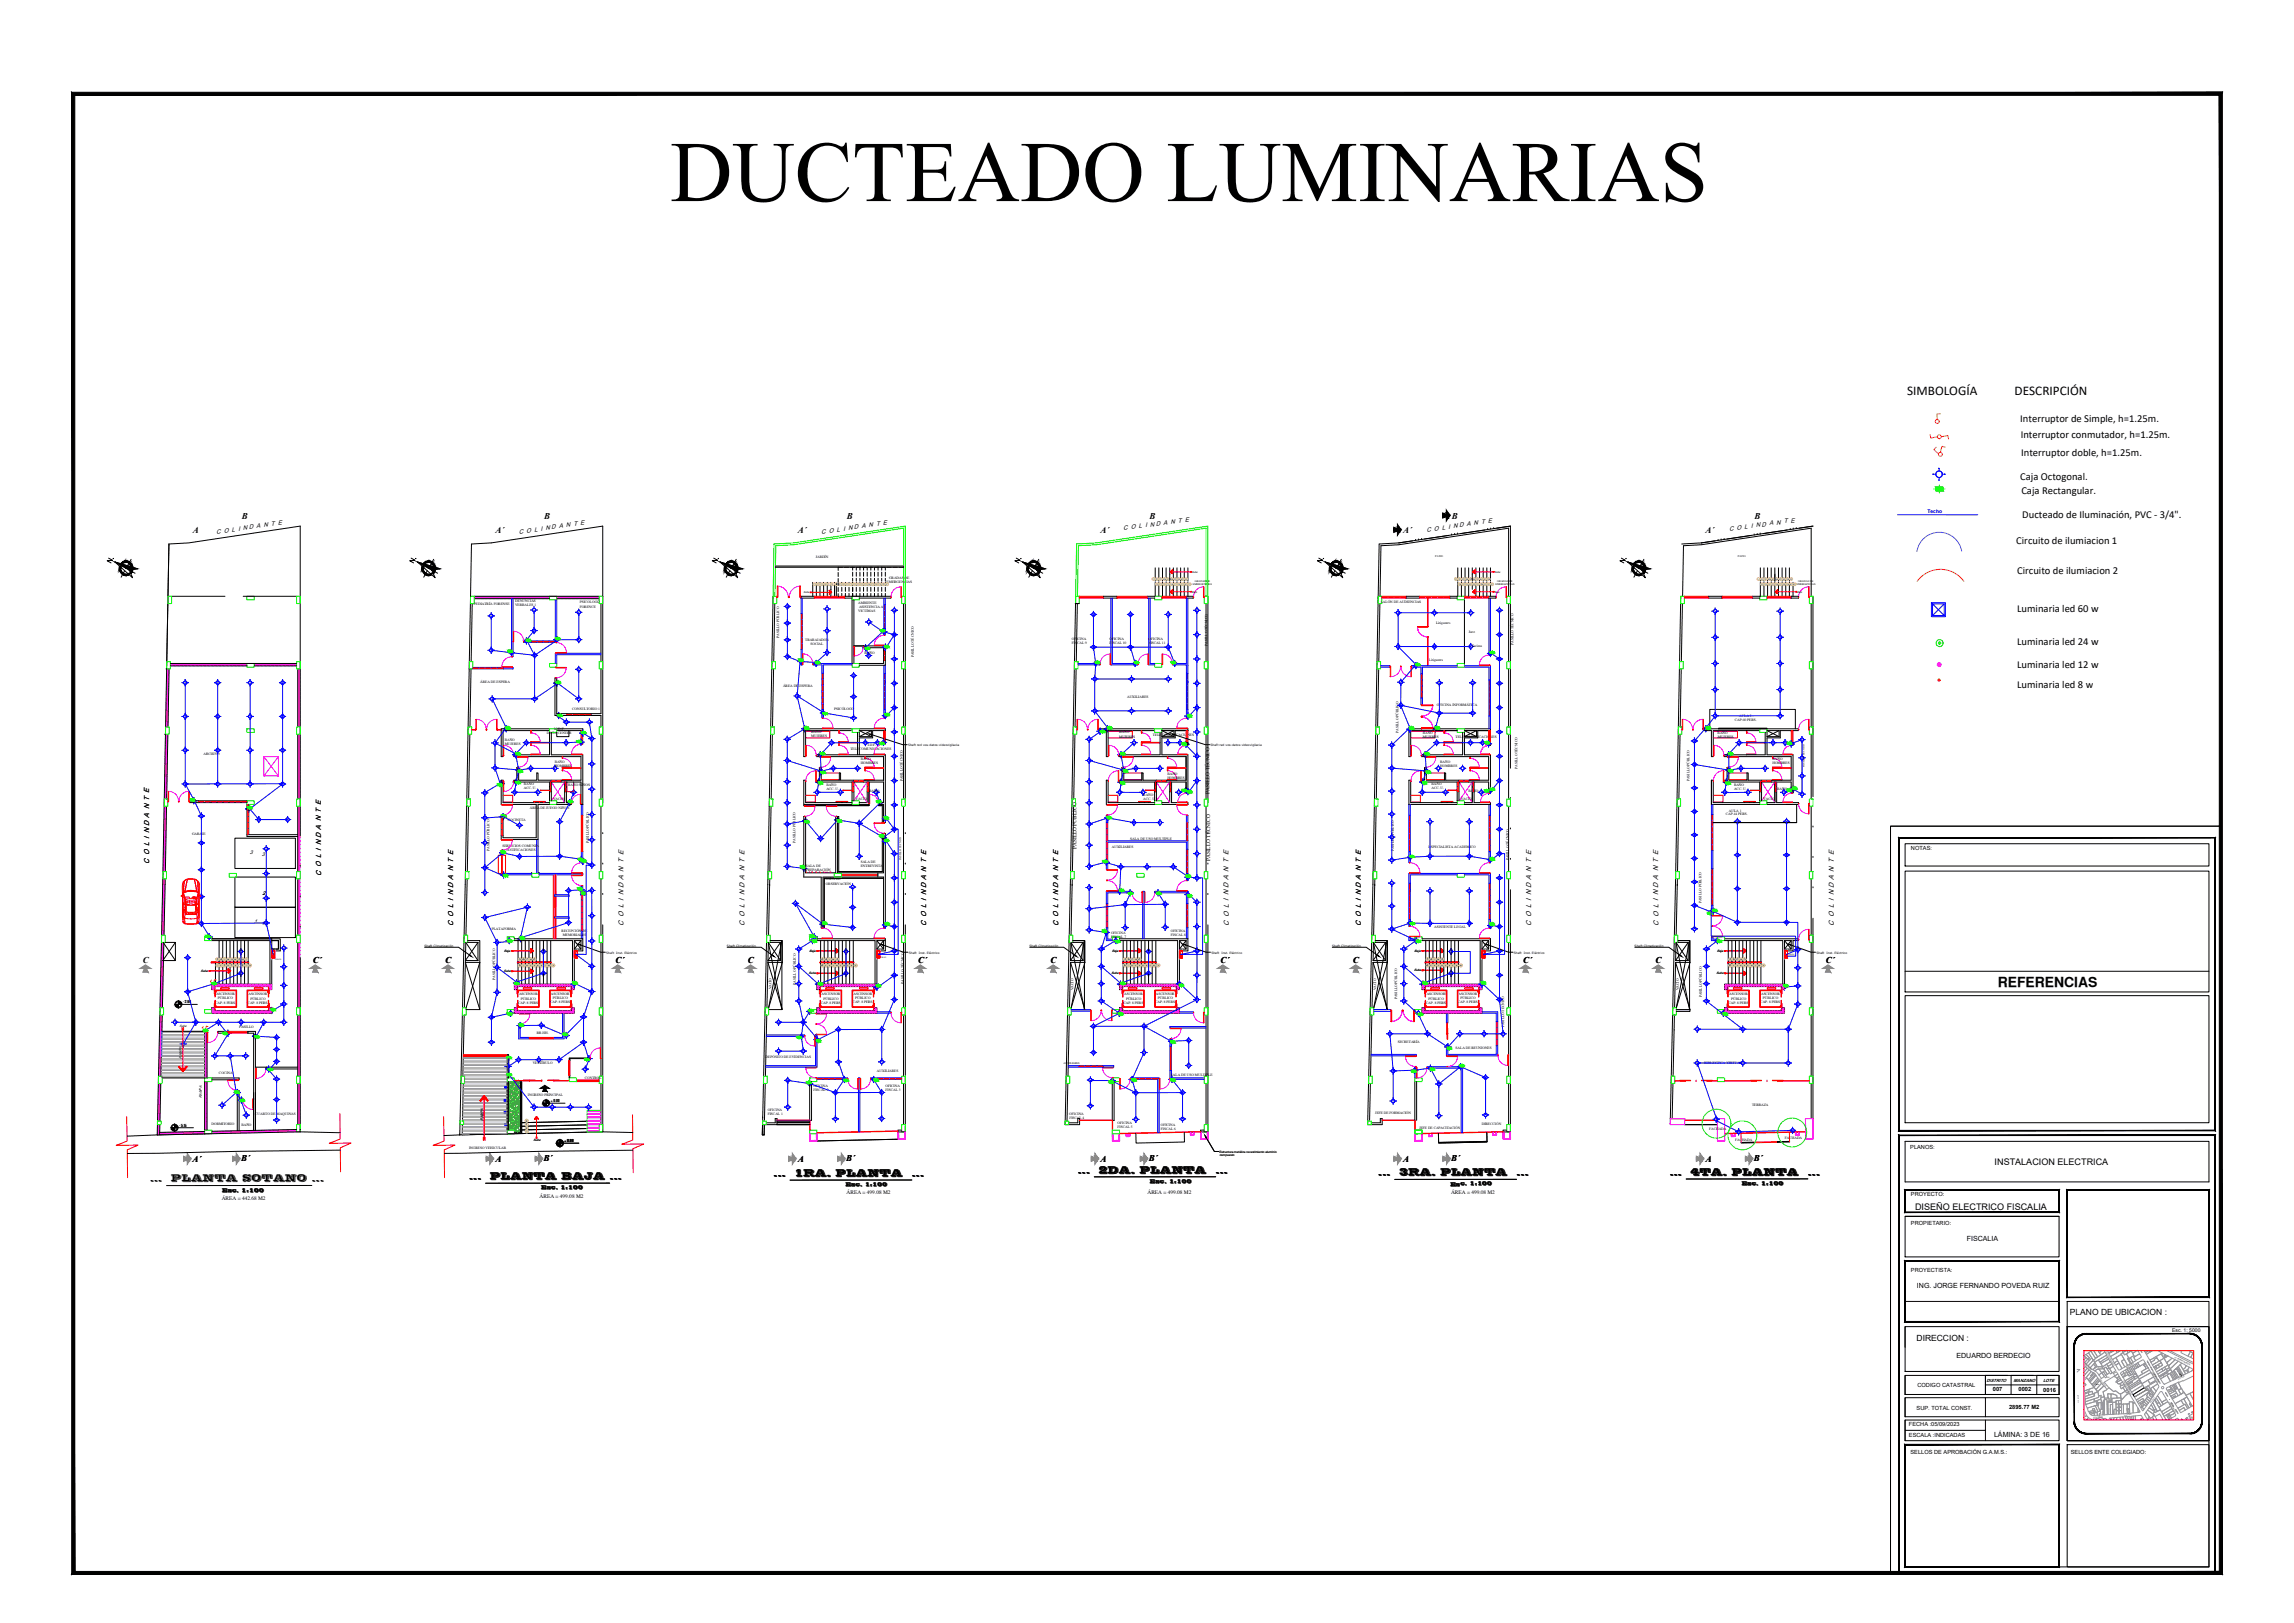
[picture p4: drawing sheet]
<svg xmlns="http://www.w3.org/2000/svg" width="1189mm" height="841mm" viewBox="0 0 1189 841" stroke-linecap="round" stroke-linejoin="round" font-family="sans-serif">
<defs><g id="words">
<text font-size="44.7" x="347" y="104">DUCTEADO LUMINARIAS</text>
<text font-size="7.2" x="1035" y="511">REFERENCIAS</text>
<g font-size="6.9">
<text x="988" y="204">SIMBOLOGÍA</text>
<text x="1044" y="204">DESCRIPCIÓN</text>
</g>
<g font-size="5.7">
<text x="55" y="293">N.</text>
<text x="211" y="293">N.</text>
<text x="368" y="293">N.</text>
<text x="525" y="293">N.</text>
<text x="682" y="293">N.</text>
<text x="839" y="293">N.</text>
</g>
<g font-size="5.5">
<text x="1047" y="218">Interruptor de Simple, h=1.25m.</text>
<text x="1047" y="227">Interruptor conmutador, h=1.25m.</text>
<text x="1047" y="236">Interruptor doble, h=1.25m.</text>
<text x="1047" y="249">Caja Octogonal.</text>
<text x="1048" y="256">Caja Rectangular.</text>
<text x="1048" y="268">Ducteado de Iluminación, PVC - 3/4&quot;.</text>
<text x="1045" y="282">Circuito de ilumiacion 1</text>
<text x="1045" y="298">Circuito de ilumiacion 2</text>
<text x="1045" y="317">Luminaria led 60 w</text>
<text x="1045" y="334">Luminaria led 24 w</text>
<text x="1045" y="346">Luminaria led 12 w</text>
<text x="1045" y="357">Luminaria led 8 w</text>
</g>
<g font-size="5.1">
<text x="254" y="611">PLANTA BAJA ...</text>
<text x="412" y="609">1RA. PLANTA</text>
<text x="569" y="608">2DA. PLANTA</text>
<text x="725" y="609">3RA. PLANTA</text>
<text x="876" y="609">4TA. PLANTA</text>
<text x="89" y="612">PLANTA SOTANO ...</text>
</g>
<g font-size="4.7">
<text x="1034" y="604">INSTALACION ELECTRICA</text>
<text x="243" y="611">...</text>
<text x="401" y="609">...</text>
<text x="473" y="609">...</text>
<text x="559" y="608">...</text>
<text x="630" y="608">...</text>
<text x="714" y="609">...</text>
<text x="786" y="609">...</text>
<text x="865" y="609">...</text>
<text x="937" y="609">...</text>
<text x="78" y="612">...</text>
<text x="992" y="627">DISEÑO ELECTRICO FISCALIA</text>
</g>
<g font-size="4.6">
<text x="125" y="269">B</text>
<text x="282" y="269">B</text>
<text x="439" y="269">B</text>
<text x="596" y="269">B</text>
<text x="752" y="269">B</text>
<text x="909" y="269">B</text>
<text x="100" y="276">A</text>
<text x="257" y="276">A´</text>
<text x="414" y="276">A´</text>
<text x="570" y="276">A´</text>
<text x="727" y="276">A´</text>
<text x="884" y="276">A´</text>
<text x="74" y="499">C</text>
<text x="162" y="499">C´</text>
<text x="231" y="499">C</text>
<text x="319" y="499">C´</text>
<text x="388" y="499">C</text>
<text x="476" y="499">C´</text>
<text x="544" y="499">C</text>
<text x="633" y="499">C´</text>
<text x="701" y="499">C</text>
<text x="789" y="499">C´</text>
<text x="858" y="499">C</text>
<text x="946" y="499">C´</text>
<text x="100" y="602">A´</text>
<text x="125" y="601">B´</text>
<text x="257" y="602">A</text>
<text x="282" y="601">B´</text>
<text x="414" y="602">A</text>
<text x="439" y="601">B´</text>
<text x="570" y="602">A</text>
<text x="595" y="601">B´</text>
<text x="727" y="602">A</text>
<text x="752" y="601">B´</text>
<text x="884" y="602">A</text>
<text x="909" y="601">B´</text>
</g>
<g font-size="4.4">
<text x="1073" y="681">PLANO DE UBICACION :</text>
<text x="993" y="695">DIRECCION :</text>
</g>
<g font-size="3.7">
<text x="77" y="448" transform="rotate(-90 77 448)">C O L I N D A N T E</text>
<text x="166" y="454" transform="rotate(-90 166 454)">C O L I N D A N T E</text>
<text x="235" y="480" transform="rotate(-90 235 480)">C O L I N D A N T E</text>
<text x="323" y="480" transform="rotate(-90 323 480)">C O L I N D A N T E</text>
<text x="386" y="480" transform="rotate(-90 386 480)">C O L I N D A N T E</text>
<text x="480" y="480" transform="rotate(-90 480 480)">C O L I N D A N T E</text>
<text x="548" y="480" transform="rotate(-90 548 480)">C O L I N D A N T E</text>
<text x="637" y="480" transform="rotate(-90 637 480)">C O L I N D A N T E</text>
<text x="705" y="480" transform="rotate(-90 705 480)">C O L I N D A N T E</text>
<text x="794" y="480" transform="rotate(-90 794 480)">C O L I N D A N T E</text>
<text x="859" y="480" transform="rotate(-90 859 480)">C O L I N D A N T E</text>
<text x="950" y="480" transform="rotate(-90 950 480)">C O L I N D A N T E</text>
<text x="1019" y="643">FISCALIA</text>
<text x="993" y="668">ING. JORGE FERNANDO POVEDA RUIZ</text>
<text x="1014" y="704">EDUARDO BERDECIO</text>
<text x="1033" y="745">LÁMINA: 3 DE 16</text>
</g>
<g font-size="3.3">
<text x="582" y="275" transform="rotate(-8 582 275)">C O L I N D A N T E</text>
<text x="739" y="276" transform="rotate(-8 739 276)">C O L I N D A N T E</text>
<text x="896" y="275" transform="rotate(-8 896 275)">C O L I N D A N T E</text>
<text x="112" y="277" transform="rotate(-8 112 277)">C O L I N D A N T E</text>
<text x="269" y="277" transform="rotate(-8 269 277)">C O L I N D A N T E</text>
<text x="426" y="277" transform="rotate(-8 426 277)">C O L I N D A N T E</text>
</g>
<g font-size="3">
<text x="1033" y="721">007</text>
<text x="1046" y="721">0002</text>
<text x="1059" y="721">0016</text>
<text x="1041" y="730">2895.77 M2</text>
</g>
<g font-size="2.9">
<text x="990" y="440">NOTAS:</text>
<text x="990" y="596">PLANOS:</text>
<text x="990" y="620">PROYECTO:</text>
<text x="990" y="635">PROPIETARIO:</text>
<text x="990" y="659">PROYECTISTA:</text>
<text x="994" y="719">CODIGO CATASTRAL</text>
<text x="993" y="731">SUP. TOTAL CONST.</text>
<text x="989" y="739">FECHA :05/09/2023</text>
<text x="989" y="745">ESCALA :INDICADAS</text>
<text x="990" y="754">SELLOS DE APROBACIÓN G.A.M.S.:</text>
<text x="1073" y="754">SELLOS ENTE COLEGIADO:</text>
</g>
<g font-size="2.8">
<text x="627" y="411" transform="rotate(-90 627 411)">PASILLO TÉCNICO</text>
<text x="129" y="443">3</text>
<text x="136" y="443">3</text>
<text x="558" y="440" transform="rotate(-90 558 440)">PASILLO PÚBLICO</text>
<text x="627" y="446" transform="rotate(-90 627 446)">PASILLO TÉCNICO</text>
<text x="136" y="464">2</text>
<text x="132" y="478">1</text>
<text x="135" y="479">1</text>
<text x="115" y="617">Esc. 1:100</text>
<text x="280" y="616">Esc. 1:100</text>
<text x="438" y="615">Esc. 1:100</text>
<text x="596" y="613">Esc. 1:100</text>
<text x="752" y="614">Esc. 1:100</text>
<text x="903" y="614">Esc. 1:100</text>
<text x="115" y="622">ÁREA = 442.68 M2</text>
<text x="280" y="621">ÁREA = 499.08 M2</text>
<text x="439" y="619">ÁREA = 499.08 M2</text>
<text x="595" y="619">ÁREA = 499.08 M2</text>
<text x="752" y="619">ÁREA = 499.08 M2</text>
</g>
<text font-size="2.6" fill="#00f" x="999" y="266">Techo</text>
<text font-size="2.6" x="1126" y="690">Esc. 1: 5000</text>
<g font-size="2.3">
<text x="95" y="520">- 2.64</text>
<text x="285" y="571">± 0.00</text>
<text x="93" y="584">- 5.15</text>
<text x="293" y="592">± 0.00</text>
<text x="1029" y="716">DISTRITO</text>
<text x="1043" y="716">MANZANO</text>
<text x="1059" y="716">LOTE</text>
</g>
<g font-size="1.9">
<text x="423" y="289">JARDÍN</text>
<text x="461" y="300">GRADAS DE</text>
<text x="460" y="302">EMERGENCIAS</text>
<text x="267" y="312">DENUNCIAS</text>
<text x="246" y="314">PEDIATRÍA FORENSE</text>
<text x="267" y="314">VERBALES 1</text>
<text x="300" y="313">PSICOLOGO</text>
<text x="300" y="315">FORENCE</text>
<text x="445" y="313">AMBIENTE</text>
<text x="445" y="317">VICTIMAS</text>
<text x="445" y="315">ASISTENCIA A</text>
<text x="716" y="312">SALÓN DE AUDIENCIAS</text>
<text x="744" y="323">Litigantes</text>
<text x="761" y="328">Juez</text>
<text x="404" y="330" transform="rotate(-90 404 330)">PASILLO PÚBLICO</text>
<text x="417" y="332">TRABAJADOR</text>
<text x="420" y="334">SOCIAL</text>
<text x="555" y="332">OFICINA</text>
<text x="555" y="334">FISCAL 9</text>
<text x="575" y="332">OFICINA</text>
<text x="575" y="334">FISCAL 10</text>
<text x="595" y="332">OFICINA</text>
<text x="595" y="334">FISCAL 11</text>
<text x="626" y="334" transform="rotate(-90 626 334)">PASILLO TÉCNICO</text>
<text x="763" y="335">Tarima</text>
<text x="784" y="334" transform="rotate(-90 784 334)">PASILLO TÉCNICO</text>
<text x="448" y="339">BAÑO</text>
<text x="474" y="341" transform="rotate(-90 474 341)">PASILLO TÉCNICO</text>
<text x="741" y="343">Litigantes</text>
<text x="249" y="354">ÁREA DE ESPERA</text>
<text x="406" y="356">ÁREA DE ESPERA</text>
<text x="584" y="362">AUXILIARES</text>
<text x="745" y="366">OFICINA INFORMÁTICA</text>
<text x="297" y="368">CONSULTORIO 1</text>
<text x="432" y="368">PSICÓLOGO</text>
<text x="901" y="372">AULA 2</text>
<text x="899" y="374">CAP.60 PERS.</text>
<text x="283" y="380">DATA CENTER</text>
<text x="287" y="378">M.D.F.</text>
<text x="420" y="380">BAÑO</text>
<text x="420" y="382">MUJERES</text>
<text x="580" y="380">BAÑO</text>
<text x="580" y="382">MUJERES</text>
<text x="598" y="381">TELECOMUNICACIONES</text>
<text x="725" y="380" transform="rotate(-90 725 380)">PASILLO PÚBLICO</text>
<text x="737" y="380">BAÑO</text>
<text x="737" y="383">MUJERES</text>
<text x="754" y="383">TELECOMUNICACIONES</text>
<text x="890" y="380">BAÑO</text>
<text x="890" y="382">MUJERES</text>
<text x="262" y="384">BAÑO</text>
<text x="262" y="386">MUJERES</text>
<text x="441" y="389">TELECOMUNICACIONES</text>
<text x="450" y="387">I.D.F.</text>
<text x="106" y="391">ARCHIVO</text>
<text x="287" y="395">BAÑO</text>
<text x="446" y="394">BAÑO</text>
<text x="746" y="395">BAÑO</text>
<text x="919" y="394">BAÑO</text>
<text x="919" y="396">HOMBRES</text>
<text x="287" y="398">HOMBRES</text>
<text x="446" y="396">HOMBRES</text>
<text x="605" y="402">BAÑO</text>
<text x="746" y="398">HOMBRES</text>
<text x="787" y="398" transform="rotate(-90 787 398)">PASILLO TÉCNICO</text>
<text x="271" y="407">BAÑO</text>
<text x="294" y="407">BAÑO NIÑOS</text>
<text x="428" y="407">BAÑO</text>
<text x="468" y="405" transform="rotate(-90 468 405)">PASILLO TÉCNICO</text>
<text x="605" y="404">HOMBRES</text>
<text x="742" y="407">BAÑO</text>
<text x="876" y="405" transform="rotate(-90 876 405)">PASILLO PÚBLICO</text>
<text x="899" y="407">BAÑO</text>
<text x="271" y="409">ACC. U.</text>
<text x="428" y="409">ACC. U.</text>
<text x="450" y="410">BAÑO</text>
<text x="593" y="413">BAÑO</text>
<text x="742" y="409">ACC. U.</text>
<text x="761" y="410">BAÑO</text>
<text x="899" y="409">ACC. U.</text>
<text x="921" y="409">BAÑO</text>
<text x="275" y="419">ÁREA DE JUEGO NIÑOS</text>
<text x="287" y="414">VACIO</text>
<text x="443" y="414">VACIO</text>
<text x="593" y="415">ACC. U.</text>
<text x="757" y="414">VACIO</text>
<text x="914" y="414">VACIO</text>
<text x="263" y="425">COCINETA</text>
<text x="894" y="423">CAP.44 PERS.</text>
<text x="896" y="421">AULA 1</text>
<text x="100" y="433">GARAJE</text>
<text x="305" y="437" transform="rotate(-90 305 437)">PASILLO PÚBLICO</text>
<text x="412" y="437" transform="rotate(-90 412 437)">PASILLO PÚBLICO</text>
<text x="586" y="435">SALA DE USO MULTIPLE</text>
<text x="254" y="441" transform="rotate(-90 254 441)">PASILLO PÚBLICO</text>
<text x="260" y="439">SERVICIOS COMUNES</text>
<text x="262" y="441">NOTIFICACIONES</text>
<text x="576" y="439">AUXILIARES</text>
<text x="722" y="441" transform="rotate(-90 722 441)">PASILLO PÚBLICO</text>
<text x="740" y="440">ESPECIALISTA ACADEMICO</text>
<text x="418" y="449">SALA DE</text>
<text x="446" y="447">SALA DE</text>
<text x="446" y="449">ENTREVISTA</text>
<text x="782" y="446" transform="rotate(-90 782 446)">PASILLO TÉCNICO</text>
<text x="418" y="452">PREPARACIÓN</text>
<text x="428" y="456">SALA DE</text>
<text x="428" y="459">OBSERVACIÓN</text>
<text x="882" y="468" transform="rotate(-90 882 468)">PASILLO PÚBLICO</text>
<text x="255" y="482">PLATAFORMA</text>
<text x="291" y="483">RECEPCIÓN DE</text>
<text x="292" y="485">MEMORIALES</text>
<text x="576" y="484">OFICINA</text>
<text x="607" y="483">OFICINA</text>
<text x="607" y="485">FISCAL 8</text>
<text x="743" y="481">ASISTENTE LEGAL</text>
<text x="576" y="486">FISCAL 7</text>
<text x="257" y="508" transform="rotate(-90 257 508)">PASILLO PÚBLICO</text>
<text x="468" y="510" transform="rotate(-90 468 510)">PASILLO TÉCNICO</text>
<text x="112" y="515">ASCENSOR</text>
<text x="129" y="516">ASCENSOR</text>
<text x="269" y="516">ASCENSOR</text>
<text x="285" y="515">ASCENSOR</text>
<text x="400" y="513" transform="rotate(-90 400 513)">VACÍO</text>
<text x="412" y="510" transform="rotate(-90 412 510)">PASILLO PÚBLICO</text>
<text x="426" y="516">ASCENSOR</text>
<text x="442" y="515">ASCENSOR</text>
<text x="556" y="513" transform="rotate(-90 556 513)">VACÍO</text>
<text x="583" y="516">ASCENSOR</text>
<text x="599" y="515">ASCENSOR</text>
<text x="713" y="513" transform="rotate(-90 713 513)">VACÍO</text>
<text x="739" y="516">ASCENSOR</text>
<text x="756" y="515">ASCENSOR</text>
<text x="870" y="513" transform="rotate(-90 870 513)">VACÍO</text>
<text x="896" y="516">ASCENSOR</text>
<text x="913" y="515">ASCENSOR</text>
<text x="112" y="520">CAP. 8 PERS.</text>
<text x="113" y="518">PÚBLICO</text>
<text x="128" y="520">CAP. 8 PERS.</text>
<text x="130" y="518">PÚBLICO</text>
<text x="269" y="520">CAP. 8 PERS.</text>
<text x="270" y="518">PÚBLICO</text>
<text x="285" y="520">CAP. 8 PERS.</text>
<text x="286" y="518">PÚBLICO</text>
<text x="425" y="520">CAP. 8 PERS.</text>
<text x="427" y="518">PÚBLICO</text>
<text x="442" y="520">CAP. 8 PERS.</text>
<text x="443" y="518">PÚBLICO</text>
<text x="582" y="520">CAP. 8 PERS.</text>
<text x="584" y="518">PÚBLICO</text>
<text x="599" y="520">CAP. 8 PERS.</text>
<text x="600" y="518">PÚBLICO</text>
<text x="724" y="518" transform="rotate(-90 724 518)">PASILLO PÚBLICO</text>
<text x="739" y="520">CAP. 8 PERS.</text>
<text x="740" y="518">PÚBLICO</text>
<text x="755" y="520">CAP. 8 PERS.</text>
<text x="757" y="518">PÚBLICO</text>
<text x="882" y="517" transform="rotate(-90 882 517)">PASILLO PÚBLICO</text>
<text x="896" y="520">CAP. 8 PERS.</text>
<text x="897" y="518">PÚBLICO</text>
<text x="912" y="520">CAP. 8 PERS.</text>
<text x="914" y="518">PÚBLICO</text>
<text x="124" y="532">PASILLO</text>
<text x="779" y="532" transform="rotate(-90 779 532)">PASILLO TÉCNICO</text>
<text x="278" y="536">RR.HH.</text>
<text x="724" y="540">SECRETARÍA</text>
<text x="754" y="544">SALA DE REUNIONES</text>
<text x="94" y="549" transform="rotate(-90 94 549)">RAMPA</text>
<text x="276" y="551">VESTÍBULO</text>
<text x="397" y="548">DEPÓSITO DE EVIDENCIAS</text>
<text x="883" y="551">BIBLIOTECA VIRTUAL</text>
<text x="113" y="557">COCINA</text>
<text x="454" y="556">AUXILIARES</text>
<text x="607" y="558">SALA DE USO MULTIPLE</text>
<text x="303" y="559">CONTROL</text>
<text x="422" y="563">OFICINA</text>
<text x="459" y="563">OFICINA</text>
<text x="105" y="569" transform="rotate(-90 105 569)">RAMPA</text>
<text x="274" y="568">INGRESO PRINCIPAL</text>
<text x="422" y="565">FISCAL 2</text>
<text x="459" y="565">FISCAL 3</text>
<text x="398" y="576">OFICINA</text>
<text x="908" y="573">TERRAZA</text>
<text x="132" y="578">CUARTO DE MAQUINAS</text>
<text x="250" y="581" transform="rotate(-90 250 581)">RAMPA</text>
<text x="398" y="578">FISCAL 1</text>
<text x="554" y="578">OFICINA</text>
<text x="554" y="580">FISCAL 4</text>
<text x="713" y="577">JEFE DE FORMACIÓN</text>
<text x="110" y="583">DORMITORIO</text>
<text x="125" y="584">BAÑO</text>
<text x="579" y="582">OFICINA</text>
<text x="579" y="584">FISCAL 5</text>
<text x="602" y="584">OFICINA</text>
<text x="602" y="586">FISCAL 6</text>
<text x="736" y="585">JEFE DE CAPACITACIÓN</text>
<text x="768" y="583">DIRECCIÓN</text>
<text x="886" y="585">FACHADA</text>
<text x="899" y="591">FACHADA</text>
<text x="925" y="590">FACHADA</text>
<text x="243" y="595">INGRESO VEHICULAR</text>
</g>
<g font-size="1.7">
<text x="261" y="493">Baja</text>
<text x="419" y="493">Baja</text>
<text x="576" y="493">Baja</text>
<text x="733" y="493">Baja</text>
<text x="890" y="493">Baja</text>
<text x="104" y="504">Sube</text>
<text x="261" y="504">Sube</text>
<text x="733" y="503">Sube</text>
<text x="419" y="505">Sube</text>
<text x="576" y="505">Sube</text>
<text x="890" y="505">Sube</text>
<text x="93" y="532">Sube</text>
<text x="276" y="591">Sube</text>
</g>
<g font-size="1.6">
<text x="471" y="386">Shaft red vos-datos-videovigilacia</text>
<text x="627" y="386">Shaft red vos-datos-videovigilacia</text>
<text x="220" y="491">Shaft Climatización</text>
<text x="377" y="491">Shaft Climatización</text>
<text x="534" y="491">Shaft Climatización</text>
<text x="690" y="491">Shaft Climatización</text>
<text x="847" y="491">Shaft Climatización</text>
<text x="314" y="494">Shaft</text>
<text x="319" y="494">Inst. Eléctrico</text>
<text x="471" y="494">Shaft</text>
<text x="476" y="494">Inst. Eléctrico</text>
<text x="628" y="494">Shaft</text>
<text x="633" y="494">Inst. Eléctrico</text>
<text x="785" y="494">Shaft</text>
<text x="790" y="494">Inst. Eléctrico</text>
<text x="941" y="494">Shaft</text>
<text x="947" y="494">Inst. Eléctrico</text>
<text x="632" y="597">Estructura metálica revestimiento aluminio</text>
<text x="632" y="599">compuesto</text>
</g>
<g font-size="1.4">
<text x="744" y="288">PATIO</text>
<text x="901" y="288">PATIO</text>
<text x="618" y="297">Sube</text>
<text x="774" y="297">Sube</text>
<text x="618" y="303">EMERGENCIAS</text>
<text x="619" y="301">GRADAS DE</text>
<text x="775" y="303">EMERGENCIAS</text>
<text x="776" y="301">GRADAS DE</text>
<text x="931" y="303">EMERGENCIAS</text>
<text x="932" y="301">GRADAS DE</text>
<text x="416" y="307">Sube</text>
<text x="618" y="307">Baja</text>
<text x="774" y="307">Baja</text>
<text x="931" y="307">Baja</text>
<text x="935" y="397" transform="rotate(-90 935 397)">PASILLO TÉCNICO</text>
<text x="467" y="446" transform="rotate(-90 467 446)">PASILLO TÉCNICO</text>
<text x="551" y="551">AUXILIARES</text>
</g>
<g font-size="1.3">
<text x="422" y="303">1</text>
<text x="424" y="303">2</text>
<text x="426" y="303">3</text>
<text x="427" y="303">4</text>
<text x="429" y="303">5</text>
<text x="431" y="303">6</text>
<text x="433" y="303">7</text>
<text x="435" y="303">8</text>
<text x="437" y="303">9</text>
<text x="438" y="303">10</text>
<text x="440" y="303">11</text>
<text x="442" y="303">12</text>
<text x="444" y="303">13</text>
<text x="446" y="303">14</text>
<text x="448" y="303">15</text>
<text x="450" y="303">16</text>
<text x="451" y="303">17</text>
<text x="453" y="303">18</text>
<text x="455" y="303">19</text>
<text x="457" y="303">20</text>
<text x="459" y="303">21</text>
<text x="597" y="301">31</text>
<text x="599" y="303">12</text>
<text x="599" y="301">30</text>
<text x="601" y="303">13</text>
<text x="601" y="301">29</text>
<text x="603" y="303">14</text>
<text x="603" y="301">28</text>
<text x="605" y="303">15</text>
<text x="605" y="301">27</text>
<text x="606" y="303">16</text>
<text x="607" y="301">26</text>
<text x="608" y="303">17</text>
<text x="608" y="301">25</text>
<text x="610" y="303">18</text>
<text x="610" y="301">24</text>
<text x="612" y="303">19</text>
<text x="612" y="301">23</text>
<text x="614" y="301">22</text>
<text x="614" y="303">20</text>
<text x="616" y="303">21</text>
<text x="754" y="301">51</text>
<text x="756" y="301">50</text>
<text x="756" y="303">32</text>
<text x="758" y="301">49</text>
<text x="758" y="303">33</text>
<text x="760" y="303">34</text>
<text x="760" y="301">48</text>
<text x="761" y="303">35</text>
<text x="761" y="301">47</text>
<text x="763" y="301">46</text>
<text x="763" y="303">36</text>
<text x="765" y="301">45</text>
<text x="765" y="303">37</text>
<text x="767" y="301">44</text>
<text x="767" y="303">38</text>
<text x="769" y="301">43</text>
<text x="769" y="303">39</text>
<text x="771" y="301">42</text>
<text x="771" y="303">40</text>
<text x="773" y="303">41</text>
<text x="911" y="301">51</text>
<text x="913" y="301">50</text>
<text x="913" y="303">52</text>
<text x="914" y="303">53</text>
<text x="915" y="301">49</text>
<text x="916" y="301">48</text>
<text x="916" y="303">54</text>
<text x="918" y="301">47</text>
<text x="918" y="303">55</text>
<text x="920" y="301">46</text>
<text x="920" y="303">56</text>
<text x="922" y="301">45</text>
<text x="922" y="303">57</text>
<text x="924" y="303">58</text>
<text x="924" y="301">44</text>
<text x="926" y="303">59</text>
<text x="926" y="301">43</text>
<text x="928" y="303">60</text>
<text x="928" y="301">42</text>
<text x="930" y="303">61</text>
<text x="112" y="498">19</text>
<text x="114" y="498">18</text>
<text x="116" y="498">17</text>
<text x="117" y="498">16</text>
<text x="119" y="498">15</text>
<text x="121" y="498">14</text>
<text x="123" y="498">13</text>
<text x="125" y="498">12</text>
<text x="127" y="498">11</text>
<text x="269" y="498">19</text>
<text x="270" y="498">18</text>
<text x="272" y="498">17</text>
<text x="274" y="498">16</text>
<text x="276" y="498">15</text>
<text x="425" y="498">19</text>
<text x="427" y="498">18</text>
<text x="429" y="498">17</text>
<text x="431" y="498">16</text>
<text x="433" y="498">15</text>
<text x="582" y="498">19</text>
<text x="584" y="498">18</text>
<text x="586" y="498">17</text>
<text x="588" y="498">16</text>
<text x="590" y="498">15</text>
<text x="739" y="498">19</text>
<text x="741" y="498">18</text>
<text x="743" y="498">17</text>
<text x="745" y="498">16</text>
<text x="747" y="498">15</text>
<text x="896" y="498">19</text>
<text x="898" y="498">18</text>
<text x="900" y="498">17</text>
<text x="901" y="498">16</text>
<text x="903" y="498">15</text>
<text x="112" y="501">1</text>
<text x="114" y="501">2</text>
<text x="116" y="501">3</text>
<text x="118" y="501">4</text>
<text x="120" y="501">5</text>
<text x="122" y="501">6</text>
<text x="123" y="501">7</text>
<text x="125" y="501">8</text>
<text x="127" y="501">9</text>
<text x="129" y="501">10</text>
<text x="269" y="501">20</text>
<text x="271" y="501">21</text>
<text x="273" y="501">22</text>
<text x="274" y="501">23</text>
<text x="276" y="501">24</text>
<text x="278" y="501">25</text>
<text x="280" y="501">26</text>
<text x="282" y="501">27</text>
<text x="284" y="501">28</text>
<text x="286" y="501">29</text>
<text x="426" y="501">20</text>
<text x="427" y="501">21</text>
<text x="429" y="501">22</text>
<text x="431" y="501">23</text>
<text x="433" y="501">24</text>
<text x="435" y="501">25</text>
<text x="437" y="501">26</text>
<text x="439" y="501">27</text>
<text x="441" y="501">28</text>
<text x="443" y="501">29</text>
<text x="582" y="501">20</text>
<text x="584" y="501">21</text>
<text x="586" y="501">22</text>
<text x="588" y="501">23</text>
<text x="590" y="501">24</text>
<text x="592" y="501">25</text>
<text x="594" y="501">26</text>
<text x="596" y="501">27</text>
<text x="597" y="501">28</text>
<text x="600" y="501">29</text>
<text x="739" y="501">20</text>
<text x="741" y="501">21</text>
<text x="743" y="501">22</text>
<text x="745" y="501">23</text>
<text x="747" y="501">24</text>
<text x="749" y="501">25</text>
<text x="750" y="501">26</text>
<text x="752" y="501">27</text>
<text x="754" y="501">28</text>
<text x="756" y="501">29</text>
<text x="896" y="501">20</text>
<text x="898" y="501">21</text>
<text x="900" y="501">22</text>
<text x="902" y="501">23</text>
<text x="903" y="501">24</text>
<text x="905" y="501">25</text>
<text x="907" y="501">26</text>
<text x="909" y="501">27</text>
<text x="911" y="501">28</text>
<text x="913" y="501">29</text>
<text x="273" y="581">4</text>
<text x="273" y="585">2</text>
<text x="273" y="583">3</text>
<text x="273" y="587">1</text>
</g>
<g font-size=".9">
<text x="142" y="497">TDS-PS</text>
<text x="299" y="495">TDS-PB</text>
<text x="456" y="496">TDS-P1</text>
<text x="613" y="495">TDS-P2</text>
<text x="770" y="495">TDS-P3</text>
<text x="927" y="495">TDS-P4</text>
</g>
<g font-size=".8">
<text x="1091" y="701" transform="rotate(60 1091 701)">EDUARDO BERDECIO</text>
<text x="1080" y="707" transform="rotate(42 1080 707)">ABEL ARDUZ</text>
<text x="1127" y="703" transform="rotate(27 1127 703)">AV. GERMAN MENDOZA</text>
<text x="1102" y="709" transform="rotate(-30 1102 709)">BOQUERON</text>
<text x="1115" y="711" transform="rotate(60 1115 711)">JAIME MENDOZA</text>
<text x="1086" y="718">0042</text>
<text x="1088" y="715" transform="rotate(50 1088 715)">ABEL ARDUZ</text>
<text x="1092" y="714" transform="rotate(-30 1092 714)">S/D</text>
<text x="1100" y="716" transform="rotate(60 1100 716)">EDUARDO BERDECIO</text>
<text x="1129" y="715" transform="rotate(-26 1129 715)">DTTO 317</text>
<text x="1077" y="723" transform="rotate(85 1077 723)">DTTO 317</text>
<text x="1115" y="727" transform="rotate(-54 1115 727)">DTTO 317</text>
<text x="1124" y="727" transform="rotate(59 1124 727)">JAIME MENDOZA</text>
<text x="1085" y="735" transform="rotate(-5 1085 735)">DTTO 317</text>
<text x="1101" y="734" transform="rotate(-4 1101 734)">DTTO 317</text>
</g>
</g></defs>
<!-- layer: TEXTO -->
<g fill="none" stroke="#000" stroke-width=".52">
<path d="M38 49h1113v379h-171v387h-942zM60 291l11 4h-4l2 4zM60 291l10 6M62 293a4 4 0 0 0 1 4 4 4 0 0 0 4 1M62 294a3 3 0 0 0 1 3 3 3 0 0 0 4 1M62 294a3 3 0 0 0 4 3M63 292a4 4 0 0 1 3-1 4 4 0 0 1 3 3M63 292a3 3 0 0 1 3-1 3 3 0 0 1 3 3M63 292a3 3 0 0 1 5 2M65 296l-2 3M68 290l-2 3M68 295l-1 2"/>
<path d="M69 295l-1 2M216 291l12 4h-4l2 4zM216 291l11 6M219 293a4 4 0 0 0 1 4 4 4 0 0 0 4 1M219 294a3 3 0 0 0 1 3 3 3 0 0 0 3 1M219 294a3 3 0 0 0 4 3M219 292a4 4 0 0 1 4-1 4 4 0 0 1 3 3M220 292a3 3 0 0 1 3-1 3 3 0 0 1 2 3M220 292a3 3 0 0 1 5 2M221 296l-1 3M225 290l-2 3M225 295l-1 2"/>
<path d="M226 295l-1 2M373 291l12 4h-4l1 4zM373 291l11 6M375 293a4 4 0 0 0 2 4 4 4 0 0 0 3 1M376 294a3 3 0 0 0 1 3 3 3 0 0 0 3 1M376 294a3 3 0 0 0 4 3M376 292a4 4 0 0 1 4-1 4 4 0 0 1 3 3M377 292a3 3 0 0 1 3-1 3 3 0 0 1 2 3M377 292a3 3 0 0 1 5 2M378 296l-2 3M382 290l-2 3M382 295l-1 2"/>
<path d="M383 295l-2 2M530 291l12 4h-5l2 4zM530 291l10 6M532 293a4 4 0 0 0 1 4 4 4 0 0 0 4 1M533 294a3 3 0 0 0 1 3 3 3 0 0 0 3 1M533 294a3 3 0 0 0 4 3M533 292a4 4 0 0 1 4-1 4 4 0 0 1 2 3M533 292a3 3 0 0 1 4-1 3 3 0 0 1 2 3M534 292a3 3 0 0 1 5 2M535 296l-2 3M538 290l-2 3M539 295l-1 2"/>
<path d="M687 291l11 4h-4l2 4zM687 291l10 6M689 293a4 4 0 0 0 1 4 4 4 0 0 0 4 1M689 294a3 3 0 0 0 1 3 3 3 0 0 0 4 1M690 294a3 3 0 0 0 4 3M690 292a4 4 0 0 1 4-1 4 4 0 0 1 2 3M690 292a3 3 0 0 1 3-1 3 3 0 0 1 3 3M690 292a3 3 0 0 1 5 2M692 296l-2 3M695 290l-2 3M695 295v2M696 295l-1 2"/>
<path d="M844 291l11 4h-4l2 4zM844 291l10 6M846 293a4 4 0 0 0 1 4 4 4 0 0 0 4 1M846 294a3 3 0 0 0 1 3 3 3 0 0 0 4 1M846 294a3 3 0 0 0 4 3M847 292a4 4 0 0 1 3-1 4 4 0 0 1 3 3M847 292a3 3 0 0 1 3-1 3 3 0 0 1 3 3M847 292a3 3 0 0 1 5 2M849 296l-2 3M852 290l-2 3M852 295l-1 2M853 295l-1 2"/>
<path d="M452 381l16 5h2M608 381l17 5h2M220 491h18l6 4M301 490l10 3h3M377 491h17l6 4M458 490l10 3h3M534 491h17l6 4M614 490l11 3h2M690 491h18l6 4M771 490l11 3h2M847 491h18l6 4M928 490l11 3h2"/>
<path d="M92 519l2 1h-2zM92 518v1M90 520h12M91 520l1 2v-2M92 522v1M281 572h12M282 572l1 1v-1M283 570l1 2h-1zM283 570h.1M283 573v1M88 584h12M89 584l1 2v-2"/>
<path d="M90 583l2 1h-2zM90 582v1M90 586h.1M288 592h12M289 592l1 2v-2M290 591l1 1h-1zM290 590v1M290 594h.1M625 590l4 7h3M162 614h-76M316 613h-64M473 611l-64 1"/>
<path d="M630 610h-63M786 611h-63M937 611h-63"/>
<circle cx="92" cy="520" r="1.8"/>
<circle cx="92" cy="520" r="1.5"/>
<circle cx="283" cy="572" r="1.8"/>
<circle cx="283" cy="572" r="1.5"/>
<circle cx="90" cy="584" r="1.8"/>
<circle cx="90" cy="584" r="1.5"/>
<circle cx="290" cy="592" r="1.8"/>
<circle cx="290" cy="592" r="1.5"/>
</g>
<!-- layer: GRADAS -->
<g fill="none" stroke="#000" stroke-width=".52">
<path d="M402 294h66M402 293h66M434 294v2M434 297v2M434 300v1M442 294v1M442 297v2M442 300v1M444 294v1M444 297v2M444 300v1M446 294v1"/>
<path d="M446 297v2M446 300v1M448 294v1M448 297v2M448 300v1M449 294v1M449 297v2M449 300v1M451 294v1M451 297v2M451 300v1M453 294v1"/>
<path d="M453 297v2M453 300v1M455 294v1M455 297v2M455 300v1M457 294v1M457 297v2M457 300v1M459 294v1M459 297v2M459 300v1M599 294v7"/>
<path d="M601 294v7M602 294v7M604 294v7M606 294v7M608 294v7M610 294v7M612 294v7M614 294v7M616 294v7M755 294v7M757 294v7M759 294v7"/>
<path d="M761 294v7M763 294v7M765 294v7M767 294v7M769 294v7M771 294v7M772 294v7M912 294v7M914 294v7M916 294v7M918 294v7M920 294v7"/>
<path d="M922 294v7M924 294v7M925 294v7M927 294v7M244 309v-27l11-1 57-8v36M421 302v7M423 302v7M425 302v7M427 302v7M429 302v7M431 302v3M434 302v1"/>
<path d="M434 304v3M434 308v1M436 302v1M436 304v2M436 307v2M438 302v1M438 304v2M438 307v2M440 302v1M440 304v2M440 307v2M442 302v1"/>
<path d="M442 304v2M442 307v2M444 302v1M444 304v2M444 307v2M446 302v1M446 304v2M446 307v2M448 302v1M448 304v2M448 307v2M449 302v1"/>
<path d="M449 304v2M449 307v2M451 302v1M451 304v2M451 307v2M453 302v1M453 304v2M453 307v2M455 302v1M455 304v2M455 307v2M457 302v1"/>
<path d="M457 304v2M457 307v2M459 302v1M459 304v2M459 307v2M599 302v7M601 302v7M602 302v7M604 302v7M606 302v7M608 302v7M610 302v7"/>
<path d="M612 302v7M614 302v7M616 302v7M755 302v7M757 302v7M759 311v33M759 302v7M761 302v7M763 302v3M765 302v7M767 302v7M769 302v7"/>
<path d="M771 302v7M772 302v7M912 302v7M914 302v7M916 302v7M918 302v7M920 302v7M922 302v7M924 302v7M925 302v7M927 302v7M929 302v7"/>
<path d="M443 335h5M86 343l2-61 10-1 58-8v70M886 378v-10h44v10M891 377l25 1zM450 417h-33M455 417h2v9h1M931 417v9h-43M434 423h1v29h22v-20h1M427 455h31h-31v26zM112 499v11M114 487v11M114 499v11"/>
<path d="M115 487v11M115 499v11M117 487v11M117 499v11M119 487v11M119 499v11M121 487v11M121 499v11M123 487v11M123 499v11M125 487v11M125 499v11"/>
<path d="M127 487v11M127 499v11M129 487v11M129 499v11M268 487v11M268 499v11M270 487v11M270 499v11M272 487v11M272 499v11M274 487v11M274 499v11"/>
<path d="M276 487v11M276 499v11M278 487v11M278 499v11M280 487v11M280 499v11M282 487v11M282 499v11M284 487v11M284 499v11M285 487v11M285 499v11"/>
<path d="M425 487v11M425 499v11M427 487v11M427 499v11M429 487v11M429 499v11M431 487v11M431 499v11M433 487v11M433 499v11M435 487v11M435 499v11"/>
<path d="M437 487v11M437 499v11M438 487v11M438 499v11M440 487v11M440 499v11M442 487v11M442 499v11M582 487v11M582 499v11M584 487v11M584 499v11"/>
<path d="M586 487v11M586 499v11M588 487v11M588 499v11M590 487v11M590 499v11M591 487v11M591 499v11M593 487v11M593 499v11M595 487v11M595 499v11"/>
<path d="M597 487v11M597 499v11M599 487v11M599 499v11M739 487v11M739 499v11M741 487v11M741 499v11M743 487v11M743 499v11M745 487v11M745 499v11"/>
<path d="M746 487v11M746 499v11M748 487v11M748 499v11M750 487v11M750 499v11M752 487v11M752 499v11M754 487v11M754 499v11M756 487v11M756 499v11"/>
<path d="M896 487v11M896 499v11M898 487v11M898 499v11M899 487v11M899 499v11M901 487v11M901 499v11M903 487v11M903 499v11M905 487v11M905 499v11"/>
<path d="M907 487v11M907 499v11M909 487v11M909 499v11M911 487v11M911 499v11M913 487v11M913 499v11M84 534h22M295 559v-2v2M295 548l11 1h-11v1zM263 560v26"/>
<path d="M270 560v27M270 560v27h-3M866 580h7M106 588l-40 1M156 585h.1M156 587h20M176 596l-110 2M238 588h-8M304 581l-34 1M304 585l-34 1M304 583l-34 1M328 587h-16l-72 1"/>
<path d="M328 596l-98 2M395 583v5h1h-1zM396 583v5M403 583h17M403 582h17M403 581h17M465 590l-42 1M771 587v5h-25l-1-5M771 591l-25 1M873 583h17M902 592h7zM921 592h6z"/>
</g>
<!-- layer: Mobiliario -->
<g fill="none" stroke="#f00" stroke-width=".52">
<path d="M606 296l2 1-2-1 2-1-2 1h11M607 297v-1v1M608 295l-1 1 1 1M617 296h1M617 297h1M763 296l1 1-1-1 1-1-1 1h11M764 296v1M765 295l-1 1 1 1M774 296h.1M774 297h.1M420 307h.1M420 307h11l-1 1 1-1-1-1 1 1"/>
<path d="M430 306l1 1-1 1M430 307h.1M606 307l2 1-2-1 2-1-2 1h11M607 306v1M608 306l-1 1 1 1M617 307h1M617 306h1M740 310v15M763 307l1 1-1-1 1-1-1 1h11M764 306v1M765 306l-1 1 1 1M774 307h.1"/>
<path d="M774 306h.1M920 307l1 1-1-1 1-1-1 1h11M921 306v1M921 306l-1 1 1 1M931 307h.1M931 306h.1M735 325h5zM740 330h.1M740 325h.1M740 345v-15v15M258 443h4v10h-4zM260 443v10"/>
<path d="M418 452h.1M419 452h.1M421 452h-1M421 452h.1M423 452h.1M425 452h.1M427 452h.1M428 452h.1M429 452h.1M430 452h.1M431 452h.1M109 498h20v1h-20z"/>
<path d="M110 499h19M268 498h18v1h-18zM268 499h17M425 498h18v1h-18zM425 499h17M582 498h17v1h-17zM582 499h17M739 498h17v1h-17zM739 499h17M895 498h18v1h-18zM896 499h17M868 534h.1"/>
<path d="M868 526h.1M66 579v12l-6 3 12-1-6 3v14M176 577v13l-5 2h11l-6 3 1 12M230 579v12l-6 3 12-1-6 3v14M328 578v13l-6 2h12l-6 2v13"/>
</g>
<!-- layer: puertas -->
<g fill="none" stroke="#f00" stroke-width=".52">
<path d="M462 309h.1M467 304v6zM467 310h.1M619 309h.1M624 304v6zM624 310h.1M775 309h.1M780 304l1 6zM781 310h.1M932 309h.1M937 304l1 6-1-1zM938 310h.1"/>
<path d="M266 327v6zM271 332h.1M288 333h.1M288 338h5h-5M416 339v5zM443 335h.1M443 335v5zM447 335h.1M453 334l6 1zM458 329h.1M575 339l1 5h-1zM595 339v5z"/>
<path d="M602 339v5zM772 339h.1M260 345l6 1zM265 340h.1M266 346h.1M288 351h.1M288 346h5h-5M416 344h.1M421 344h.1M570 344h.1M590 344h.1M602 344h.1"/>
<path d="M608 344h.1M720 345l1 6zM720 345h.1M726 345h.1M731 345h1l-1 6zM767 345h5zM244 378h3v-5v5M244 378h2M246 378v1M247 378h-1M252 378h.1M252 378v1"/>
<path d="M258 378h.1M258 378h2M258 378v1M260 378h-3v-5l1 5M275 380h.1M426 372h.1M426 377h6l-6 1zM435 380h.1M453 377h5l1 1zM458 372h.1M558 378v-5v5M564 378h.1"/>
<path d="M569 378v-5v5M592 380h.1M610 377h5v1zM615 372h.1M749 380h.1M872 378v-5v5M877 378h.1M883 378v-5v5M905 380h.1M932 378h.1M937 373l1 5zM938 378h.1"/>
<path d="M261 392h.1M261 391v1M261 392v-6v6M266 391h.1M268 398h.1M268 392h6zM275 391h.1M275 385h.1M275 386h.1M275 391h5zM275 384l5 1zM291 398h1"/>
<path d="M291 398h.1M292 399h.1M292 393h.1M292 398h4zM292 398h-1M301 386h.1M301 391h-5h6M418 392h.1M418 391v1M418 392v-6v6M423 391h.1M425 398h.1"/>
<path d="M425 392h5zM435 391h.1M435 385h.1M435 386h.1M435 391h5zM435 384l5 1zM448 398h.1M448 399h.1M448 393h.1M448 398h5zM458 386h.1M458 391h-5h5"/>
<path d="M574 391l1-5-1 6M580 391h.1M582 398h.1M582 392h5zM591 391h.1M591 385h.1M592 386h.1M592 391h4zM592 384l4 1zM605 398h.1M605 399h.1M605 393h.1"/>
<path d="M605 398h5zM610 391h5zM615 386h.1M731 391v-5v6M737 391h.1M739 398h.1M739 392h5zM748 391h.1M748 385h.1M749 386h.1M748 391h5zM748 384l5 1z"/>
<path d="M762 398h.1M762 399h.1M762 393h.1M762 398h5zM767 391h5zM772 386h.1M888 391v-5v6M893 391h.1M896 398h.1M895 392h6zM905 386h.1M905 391h5z"/>
<path d="M905 384l5 1zM919 398h.1M919 399h.1M919 393h.1M919 398h4zM924 391h5zM929 386h.1M87 410v5v1zM92 415h.1M93 415h.1M98 410v6v-1zM98 416h.1"/>
<path d="M260 417h6h-6M261 405v5zM261 405h.1M266 405h.1M292 404h.1M292 404h4zM296 416h.1M301 412v4zM301 417h.1M417 418h5h-5M418 405h.1M423 405v-6v6"/>
<path d="M433 418h-5h6M448 404h.1M448 404h5zM450 417h.1M450 412l1 4zM455 416h.1M574 417h5zM574 405h.1M580 405v-6v6M605 404h.1M605 404h5zM610 417h5z"/>
<path d="M610 416h5zM615 411h.1M731 405h.1M737 405l-1-6 1 6M762 404h5zM767 416h5zM772 411h.1M888 405h.1M893 405v-6v6M919 404h4zM924 416h5zM929 411h.1"/>
<path d="M932 416h.1M937 416h1v6zM938 416h.1M260 435h5zM260 422h.1M417 423h.1M433 423h.1M458 432h.1M458 426l-5 1 5-1M574 422h.1M615 422h.1M260 441h.1"/>
<path d="M296 454l6-1zM296 452h6v1zM302 459h.1M302 447h.1M574 456h.1M574 451h5zM615 456h.1M731 447h.1M731 452h5l-6 1zM767 452h5v1zM772 447h.1M574 462h.1"/>
<path d="M574 461l5 1h-5zM587 462h.1M592 462v6v-6M593 462h.1M593 462v6zM598 462h.1M610 461l5 1zM615 462h.1M731 480h.1M887 480h.1M887 474l6 1zM265 493h1"/>
<path d="M265 493h11l-1 1 1-1-1-1 1 1M275 492l1 1-1 1M276 493v-1v1M423 493h1M424 493h11l-2 1 2-1-2-1 2 1M426 481h.1M426 486h5zM426 486h.1M433 492l1 1-1 1M434 492v1M453 486h5zM458 481h.1"/>
<path d="M458 486h.1M580 493h1M580 493h11l-1 1 1-1-1-1 1 1M590 492l1 1-1 1M591 493v-1v1M731 485h5l-6 1zM737 493h1M737 493h11l-1 1 1-1-1-1 1 1M747 492l1 1-1 1M747 493v-1v1M767 486h5zM772 481h.1"/>
<path d="M772 486h.1M887 485h6l-6 1zM894 493h.1M903 492l2 1-2 1M904 493v-1v1M905 493l-1-1 1 1-1 1 1-1h-11h11l-1 1 1-1-1-1 1 1M932 487h.1M937 482l1 5h-1zM938 487h.1M108 503h1M109 503h11l-2 1 2-1-2-1 2 1M118 502l1 1-1 1"/>
<path d="M119 503h.1M265 504h1M265 503h1M265 503h11l-1 1 1-1-1-1 1 1M275 502l1 1M276 503v1zM276 503l-1 1M423 505h1M423 504h1M424 504h11l-2 1 2-1-2-1 2 1M433 503l1 1-1 1M434 504v1"/>
<path d="M580 505h1M580 504h1M580 504h11l-1 1 1-1-1-1 1 1M590 503l1 1-1 1M591 505v-1v1M737 503h1M737 503h11l-1 1 1-1-1-1 1 1M747 502l1 1-1 1M747 503v-1v1M894 505h.1M894 504h.1M903 503l2 1-2 1"/>
<path d="M904 505v-1v1M905 504l-1-1 1 1-1 1 1-1h-11h11l-1 1 1-1-1-1 1 1M94 532v2M95 533v22l-2-2 2 2 2-2-2 2M95 532v2M107 535l1 5zM113 535h.1M269 531h.1M269 525h6h-6M417 537h.1M422 537h1l-1 5zM423 531h.1"/>
<path d="M423 525h5h-5M423 536h5h-5M462 525h.1M467 525v5zM467 525h.1M565 523l1 6zM565 523h.1M571 524h.1M576 524v-1v6zM607 538h.1M607 533h.1M607 533h5z"/>
<path d="M619 525h.1M624 525v5zM624 525h.1M93 552l2 3 2-3M94 554h2M94 554h1M118 560h6zM124 560h.1M133 553v6v-5M138 554h.1M306 548h.1M311 548v-5v5"/>
<path d="M423 558h.1M423 553h-5h5M439 559h.1M444 559h1v5zM445 559h.1M446 559v5zM451 559h.1M577 558h.1M577 553h-6h6M580 559l1 5zM586 559h.1M601 559v5z"/>
<path d="M601 559h.1M606 559h.1M728 547h6zM734 553h.1M734 547h.1M734 553v6v-6M739 553h.1M750 553h.1M750 547l5 1zM750 547h.1M776 547h.1M781 547h1v5z"/>
<path d="M123 565h.1M126 570h.1M131 570v-1v6zM250 569h2M250 569h1M251 569l2 2M251 568l-2 2 2-2 2 2-2-2v22M251 569l-2 2M278 579h.1M278 579l-1 1 1-1 1 1-1-1v11M250 589v2M251 589v2"/>
<path d="M277 580l1-1 1 1M278 589v1"/>
</g>
<!-- layer: TEXTO -->
<g fill="none" stroke="#ffdf7f" stroke-width=".52">
<circle cx="422" cy="303" r=".8"/>
<circle cx="424" cy="303" r=".8"/>
<circle cx="426" cy="303" r=".8"/>
<circle cx="428" cy="303" r=".8"/>
<circle cx="430" cy="303" r=".8"/>
<circle cx="432" cy="303" r=".8"/>
<circle cx="433" cy="303" r=".8"/>
<circle cx="435" cy="303" r=".8"/>
<circle cx="437" cy="303" r=".8"/>
<circle cx="439" cy="303" r=".8"/>
<circle cx="441" cy="303" r=".8"/>
<circle cx="443" cy="303" r=".8"/>
<circle cx="445" cy="303" r=".8"/>
<circle cx="447" cy="303" r=".8"/>
<circle cx="448" cy="303" r=".8"/>
<circle cx="450" cy="303" r=".8"/>
<circle cx="452" cy="303" r=".8"/>
<circle cx="454" cy="303" r=".8"/>
<circle cx="456" cy="303" r=".8"/>
<circle cx="458" cy="303" r=".8"/>
<circle cx="460" cy="303" r=".8"/>
<circle cx="598" cy="300" r=".8"/>
<circle cx="600" cy="300" r=".8"/>
<circle cx="600" cy="303" r=".8"/>
<circle cx="601" cy="300" r=".8"/>
<circle cx="601" cy="303" r=".8"/>
<circle cx="603" cy="303" r=".8"/>
<circle cx="603" cy="300" r=".8"/>
<circle cx="605" cy="300" r=".8"/>
<circle cx="605" cy="303" r=".8"/>
<circle cx="607" cy="303" r=".8"/>
<circle cx="607" cy="300" r=".8"/>
<circle cx="609" cy="300" r=".8"/>
<circle cx="609" cy="303" r=".8"/>
<circle cx="611" cy="303" r=".8"/>
<circle cx="611" cy="300" r=".8"/>
<circle cx="613" cy="300" r=".8"/>
<circle cx="613" cy="303" r=".8"/>
<circle cx="615" cy="300" r=".8"/>
<circle cx="615" cy="303" r=".8"/>
<circle cx="617" cy="303" r=".8"/>
<circle cx="755" cy="300" r=".8"/>
<circle cx="756" cy="303" r=".8"/>
<circle cx="756" cy="300" r=".8"/>
<circle cx="758" cy="300" r=".8"/>
<circle cx="758" cy="303" r=".8"/>
<circle cx="760" cy="303" r=".8"/>
<circle cx="760" cy="300" r=".8"/>
<circle cx="762" cy="300" r=".8"/>
<circle cx="762" cy="303" r=".8"/>
<circle cx="764" cy="303" r=".8"/>
<circle cx="764" cy="300" r=".8"/>
<circle cx="766" cy="300" r=".8"/>
<circle cx="766" cy="303" r=".8"/>
<circle cx="768" cy="300" r=".8"/>
<circle cx="768" cy="303" r=".8"/>
<circle cx="770" cy="300" r=".8"/>
<circle cx="770" cy="303" r=".8"/>
<circle cx="771" cy="300" r=".8"/>
<circle cx="771" cy="303" r=".8"/>
<circle cx="773" cy="303" r=".8"/>
<circle cx="911" cy="300" r=".8"/>
<circle cx="913" cy="300" r=".8"/>
<circle cx="913" cy="303" r=".8"/>
<circle cx="915" cy="300" r=".8"/>
<circle cx="915" cy="303" r=".8"/>
<circle cx="917" cy="303" r=".8"/>
<circle cx="917" cy="300" r=".8"/>
<circle cx="919" cy="300" r=".8"/>
<circle cx="919" cy="303" r=".8"/>
<circle cx="921" cy="300" r=".8"/>
<circle cx="921" cy="303" r=".8"/>
<circle cx="923" cy="300" r=".8"/>
<circle cx="923" cy="303" r=".8"/>
<circle cx="924" cy="303" r=".8"/>
<circle cx="924" cy="300" r=".8"/>
<circle cx="926" cy="303" r=".8"/>
<circle cx="926" cy="300" r=".8"/>
<circle cx="928" cy="303" r=".8"/>
<circle cx="928" cy="300" r=".8"/>
<circle cx="930" cy="303" r=".8"/>
<circle cx="113" cy="497" r=".8"/>
<circle cx="114" cy="497" r=".8"/>
<circle cx="116" cy="497" r=".8"/>
<circle cx="118" cy="497" r=".8"/>
<circle cx="120" cy="497" r=".8"/>
<circle cx="122" cy="497" r=".8"/>
<circle cx="124" cy="497" r=".8"/>
<circle cx="126" cy="497" r=".8"/>
<circle cx="128" cy="497" r=".8"/>
<circle cx="269" cy="497" r=".8"/>
<circle cx="271" cy="497" r=".8"/>
<circle cx="273" cy="497" r=".8"/>
<circle cx="275" cy="497" r=".8"/>
<circle cx="277" cy="497" r=".8"/>
<circle cx="426" cy="497" r=".8"/>
<circle cx="428" cy="497" r=".8"/>
<circle cx="430" cy="497" r=".8"/>
<circle cx="432" cy="497" r=".8"/>
<circle cx="434" cy="497" r=".8"/>
<circle cx="583" cy="497" r=".8"/>
<circle cx="585" cy="497" r=".8"/>
<circle cx="587" cy="497" r=".8"/>
<circle cx="589" cy="497" r=".8"/>
<circle cx="591" cy="497" r=".8"/>
<circle cx="740" cy="497" r=".8"/>
<circle cx="742" cy="497" r=".8"/>
<circle cx="744" cy="497" r=".8"/>
<circle cx="745" cy="497" r=".8"/>
<circle cx="747" cy="497" r=".8"/>
<circle cx="897" cy="497" r=".8"/>
<circle cx="898" cy="497" r=".8"/>
<circle cx="900" cy="497" r=".8"/>
<circle cx="902" cy="497" r=".8"/>
<circle cx="904" cy="497" r=".8"/>
<circle cx="113" cy="500" r=".8"/>
<circle cx="114" cy="500" r=".8"/>
<circle cx="116" cy="500" r=".8"/>
<circle cx="118" cy="500" r=".8"/>
<circle cx="120" cy="500" r=".8"/>
<circle cx="122" cy="500" r=".8"/>
<circle cx="124" cy="500" r=".8"/>
<circle cx="126" cy="500" r=".8"/>
<circle cx="128" cy="500" r=".8"/>
<circle cx="130" cy="500" r=".8"/>
<circle cx="269" cy="500" r=".8"/>
<circle cx="271" cy="500" r=".8"/>
<circle cx="273" cy="500" r=".8"/>
<circle cx="275" cy="500" r=".8"/>
<circle cx="277" cy="500" r=".8"/>
<circle cx="279" cy="500" r=".8"/>
<circle cx="281" cy="500" r=".8"/>
<circle cx="283" cy="500" r=".8"/>
<circle cx="284" cy="500" r=".8"/>
<circle cx="287" cy="500" r=".8"/>
<circle cx="426" cy="500" r=".8"/>
<circle cx="428" cy="500" r=".8"/>
<circle cx="430" cy="500" r=".8"/>
<circle cx="432" cy="500" r=".8"/>
<circle cx="434" cy="500" r=".8"/>
<circle cx="436" cy="500" r=".8"/>
<circle cx="437" cy="500" r=".8"/>
<circle cx="439" cy="500" r=".8"/>
<circle cx="441" cy="500" r=".8"/>
<circle cx="444" cy="500" r=".8"/>
<circle cx="583" cy="500" r=".8"/>
<circle cx="585" cy="500" r=".8"/>
<circle cx="587" cy="500" r=".8"/>
<circle cx="589" cy="500" r=".8"/>
<circle cx="591" cy="500" r=".8"/>
<circle cx="592" cy="500" r=".8"/>
<circle cx="594" cy="500" r=".8"/>
<circle cx="596" cy="500" r=".8"/>
<circle cx="598" cy="500" r=".8"/>
<circle cx="600" cy="500" r=".8"/>
<circle cx="740" cy="500" r=".8"/>
<circle cx="742" cy="500" r=".8"/>
<circle cx="744" cy="500" r=".8"/>
<circle cx="745" cy="500" r=".8"/>
<circle cx="747" cy="500" r=".8"/>
<circle cx="749" cy="500" r=".8"/>
<circle cx="751" cy="500" r=".8"/>
<circle cx="753" cy="500" r=".8"/>
<circle cx="755" cy="500" r=".8"/>
<circle cx="757" cy="500" r=".8"/>
<circle cx="897" cy="500" r=".8"/>
<circle cx="898" cy="500" r=".8"/>
<circle cx="900" cy="500" r=".8"/>
<circle cx="902" cy="500" r=".8"/>
<circle cx="904" cy="500" r=".8"/>
<circle cx="906" cy="500" r=".8"/>
<circle cx="908" cy="500" r=".8"/>
<circle cx="910" cy="500" r=".8"/>
<circle cx="912" cy="500" r=".8"/>
<circle cx="914" cy="500" r=".8"/>
<circle cx="273" cy="581" r=".8"/>
<circle cx="273" cy="585" r=".8"/>
<circle cx="273" cy="586" r=".8"/>
<circle cx="273" cy="583" r=".8"/>
</g>
<!-- layer: vegetacion -->
<g fill="none" stroke="#5cb800" stroke-width=".52">
<path d="M263 563h.1M263 565h1M263 566h.1M263 576h.1M263 564h.1M263 568h.1M263 571h.1M263 575h1M263 575h.1M264 576h.1M264 567h.1M264 563h.1"/>
<path d="M264 568h.1M264 578h.1M264 574v1M264 580h.1M264 570h.1M264 565h.1M264 574h.1M264 579h.1M264 575v1M264 562h.1M264 564h.1M264 569h.1"/>
<path d="M264 571h.1M264 573h.1M264 575h.1M264 577h.1M264 570v1M264 566h.1M264 561h.1M264 572h.1M264 578h1M264 575h1M265 561h-1M265 578h.1"/>
<path d="M265 560l-1 1M265 570h.1M265 564h.1M265 567h.1M265 573h.1M265 561h.1M265 563h.1M265 565h.1M265 569h.1M265 571h.1M265 576h.1M265 580h.1"/>
<path d="M265 568h.1M265 572h.1M265 579h.1M265 573v1M265 565v1M265 562h.1M265 560v1M265 577v1M265 566h.1M265 572v1M265 575h.1M265 574h.1"/>
<path d="M265 566h1M265 565h1M266 572h.1M266 563h.1M266 568h.1M266 570h.1M266 567h.1M266 576h.1M266 565h.1M266 577h.1M266 569h.1M266 571h.1"/>
<path d="M266 562v1M266 578h.1M266 561h.1M266 574h.1M266 562h.1M266 564h.1M266 575h.1M266 579h.1M266 571h1M266 566h.1M266 573h.1M266 561h1"/>
<path d="M266 578h1M267 579v1M267 572h.1M267 572h-1M267 574v1M267 571h.1M267 570h.1M267 566h.1M267 567h.1M267 578h.1M267 579h.1M267 574h.1"/>
<path d="M267 564h.1M267 565h.1M267 576h.1M267 575v1M267 561h.1M267 575h.1M267 563h.1M267 569h.1M267 573h.1M267 577h.1M267 580h.1M267 560h.1"/>
<path d="M267 567l1 1M267 562h.1M267 561h1M267 568h.1M268 568h.1M268 580h.1M268 569h.1M268 567h.1M268 564h.1M268 577h.1M268 570h.1M268 565h.1"/>
<path d="M268 560h.1M268 573h.1M268 562h.1M268 579h.1M268 578h.1M268 566h.1M268 572h.1M268 574h.1M268 576h.1M268 563h.1M268 576v1M268 561h.1"/>
<path d="M268 571h.1M268 575h.1M268 569v1M268 572h1M268 562h1M269 562h.1M269 566l-1 1M269 579h.1M269 573h.1M269 579v1M269 567h.1M269 560h.1"/>
<path d="M269 564h.1M269 566h.1M269 568h.1M269 571h.1M269 575h.1M269 577h.1M269 569h.1M269 574h.1M269 580h.1M269 570h.1M269 572h.1M269 561h.1"/>
<path d="M269 578h.1M269 563h.1M269 565h.1M269 576h.1M269 578v1M269 573h1M269 576h1M269 568l1 1M269 575h1M270 571h.1M270 566h.1M270 580h.1"/>
<path d="M270 561h.1M263 582h1M263 585h.1M264 583h.1M264 584h.1M264 585h.1M264 581h.1M264 580v1M265 582h.1M265 581h.1M265 584h.1M265 583h.1"/>
<path d="M265 585h.1M265 583v1M266 583h.1M266 585h.1M266 580h.1M266 582h.1M266 581h.1M266 584h.1M266 585v1M267 582h.1M267 585h.1M267 583h.1"/>
<path d="M267 586h.1M267 587h.1M267 581h.1M267 584h.1M267 582h1M267 585h1M268 583h.1M268 585h.1M268 584h.1M268 581h.1M268 586h.1M268 582h.1"/>
<path d="M268 581v1M268 586v1M268 581h1M269 583h.1M269 582h.1M269 581h.1M269 585h.1M269 584h.1M269 586h.1M269 583v1M269 586h1M270 581h.1"/>
<path d="M270 583h.1"/>
</g>
<!-- layer: COLUMNAS -->
<g fill="none" stroke="#0f0" stroke-width=".52">
<path d="M87 309h2v4h-2zM128 309h4v2h-4zM154 309h2v4h-2zM244 309h2v4h-2zM285 309h4v2h-4zM310 309h2v4h-2zM401 309h2v4h-2zM401 309v-27l10-1 58-8v36M402 309v-26l9-1 57-8v35M442 309h3v2h-3zM467 309h2v4h-2zM557 309h2v4h-2z"/>
<path d="M557 309l1-27 10-1 58-8v36M558 309l1-26 9-1 57-8v35M598 309h4v2h-4zM624 309h2v4h-2zM714 309h2v4h-2zM755 309h4v2h-4zM781 309h2v4h-2zM871 309h2v4h-2zM912 309h4v2h-4zM938 309h2v4h-2zM86 343h2v4h-2zM128 344h4v2h-4z"/>
<path d="M154 343h2v4h-2zM243 343h2v4h-2zM285 344h4v2h-4zM310 343h2v4h-2zM400 343h2v4h-2zM442 344h3v2h-3zM467 343h2v4h-2zM557 343h2v4h-2zM598 344h4v2h-4zM624 343h2v4h-2zM714 343h1v4h-1zM755 344h4v2h-4z"/>
<path d="M781 343h2v4h-2zM870 343h2v4h-2zM938 343h2v4h-2zM86 377h2v3h-2zM128 378h4v2h-4zM154 377h2v3h-2zM243 377h1v3h-1zM285 378h4v2h-4zM310 377h2v3h-2zM399 377h2v3h-2zM442 378h3v2h-3zM467 377h2v3h-2z"/>
<path d="M556 377h2v3h-2zM598 378h4v2h-4zM624 377h2v3h-2zM713 377h2v3h-2zM755 378h4v2h-4zM781 377h2v3h-2zM870 377h2v3h-2zM912 378h4v2h-4zM938 377h2v3h-2zM85 414h2v4h-2zM128 415h4v2h-4zM154 414h2v4h-2z"/>
<path d="M242 414h2v4h-2zM285 415h4v2h-4zM310 414h2v4h-2zM399 414h2v4h-2zM442 415h3v2h-3zM467 414h2v4h-2zM555 414h2v4h-2zM598 415h4v2h-4zM624 414h2v4h-2zM712 414h2v4h-2zM755 415h4v2h-4zM781 414h2v4h-2z"/>
<path d="M869 414h2v4h-2zM912 415h4v2h-4zM938 414h2v4h-2zM84 452h2v3h-2zM119 453h4v1h-4zM154 452h2v3h-2zM241 452h2v3h-2zM276 453h3v1h-3zM310 452h2v3h-2zM398 452h2v3h-2zM432 453h4v1h-4zM467 452h2v3h-2z"/>
<path d="M555 452h2v3h-2zM589 453h4v1h-4zM624 452h2v3h-2zM712 452h2v3h-2zM755 453h4v1h-4zM781 452h2v3h-2zM868 452h2v3h-2zM938 452h2v3h-2zM84 485h2v3h-2zM106 486h4v1h-4zM154 485h2v3h-2zM240 485h2v3h-2z"/>
<path d="M263 486h4v1h-4zM310 485h2v3h-2zM397 485h2v3h-2zM420 486h3v1h-3zM467 485h2v3h-2zM554 485h2v3h-2zM576 486h4v1h-4zM624 485h2v3h-2zM711 485h2v3h-2zM733 486h4v1h-4zM781 485h2v3h-2zM868 485h2v3h-2z"/>
<path d="M890 486h4v1h-4zM938 485h2v3h-2zM83 522h2v4h-2zM106 523h4v2h-4zM154 522h2v4h-2zM240 522h2v4h-2zM263 523h4v2h-4zM310 522h2v4h-2zM396 522h2v4h-2zM420 523h3v2h-3zM467 522h2v4h-2zM553 522h2v4h-2z"/>
<path d="M576 523h4v2h-4zM624 522h2v4h-2zM710 522h2v4h-2zM733 523h4v2h-4zM781 522h2v4h-2zM867 522h2v4h-2zM890 523h4v2h-4zM938 522h2v4h-2zM82 558h2v3h-2zM106 559h4v1h-4zM154 558h2v3h-2zM239 558h2v3h-2z"/>
<path d="M263 559h4v1h-4zM295 559h4v1h-4zM310 558h2v3h-2zM396 558h2v3h-2zM420 559h3v1h-3zM467 558h2v3h-2zM552 558h2v3h-2zM576 559h4v1h-4zM624 558h2v3h-2zM709 558h2v3h-2zM733 559h4v1h-4zM781 558h2v3h-2z"/>
<path d="M866 558h2v3h-2zM890 559h4v1h-4zM938 558h2v3h-2zM311 575h-7v12h8h-8M82 581h1v2h-1zM106 586h4v1l-4 1zM154 583h2v4h-2zM238 581h2v2h-2zM263 586h4v1l-4 1zM310 583h2v4h-2zM395 581h2v2h-2zM420 586h3v1l-3 1z"/>
<path d="M467 583h2v4h-2zM552 581h2v2h-2zM576 586h4v1l-4 1zM624 583h2v4h-2zM709 581h2v2h-2zM733 586h4v1l-4 1zM781 583h2v4h-2z"/>
</g>
<!-- layer: RGV-CAJA OCTOGONAL -->
<g fill="none" stroke="#00f" stroke-width=".52">
<path d="M1002 246h.1M1002 246h1M1005 243h.1M1005 249h.1M1005 243v1M1005 247v2M1007 246h1M1008 246h.1M253 319h.1M253 319h1M255 318h.1M255 319h1"/>
<path d="M256 319h.1M275 316h.1M275 316h1M277 314h.1M277 318h.1M277 315h.1M277 317v1M278 316h.1M298 317h.1M298 317h1M300 316h.1M300 319h.1"/>
<path d="M300 318v1M301 317h1M302 317h.1M406 314h.1M407 314h.1M408 313h.1M408 316h.1M408 315v1M409 314h1M410 314h.1M427 316h.1M427 316h1"/>
<path d="M429 314h.1M429 317h.1M429 314v1M429 316v1M430 316h.1M462 316h.1M462 316h1M463 315h.1M463 318h.1M464 315h.1M464 317v1M464 316h1"/>
<path d="M465 316h.1M565 318h.1M565 318h1M567 317h.1M567 320h.1M567 317v1M567 319v1M568 318h.1M584 318h.1M584 318h1M586 317h.1M586 320h.1"/>
<path d="M586 317v1M586 319v1M587 318h.1M604 318h.1M604 318h1M605 317h.1M605 320h.1M605 317v1M605 319v1M606 318h1M607 318h.1M619 316h.1"/>
<path d="M620 315h.1M620 318h.1M620 317v1M621 316h1M622 316h.1M723 317h.1M723 318h1M725 316h.1M725 319h.1M725 316v1M725 318v1M725 318h1"/>
<path d="M726 317h.1M742 317h.1M742 318h1M743 316h.1M743 319h.1M743 316v1M743 318v1M744 318h1M745 317h.1M761 317h.1M761 318h.1M762 316h.1"/>
<path d="M762 319h.1M762 316v1M762 318v1M763 318h1M764 317h.1M775 316h.1M776 316h.1M777 315h.1M777 318h.1M777 317v1M778 316h1M779 316h.1"/>
<path d="M887 317h.1M887 317h1M889 315h.1M889 318h.1M889 315v1M890 317h.1M921 317h.1M921 317h1M923 315h.1M923 318h.1M923 315v1M923 317h1"/>
<path d="M924 317h.1M253 337h.1M253 337h1M255 335h.1M255 338h.1M255 321h.1M255 320v1M255 335v1M255 337h1M256 337h.1M263 338h.1M264 338h.1"/>
<path d="M265 340h.1M265 337h.1M265 339v1M266 338h1M267 338h.1M271 332h.1M271 332h1M273 330h.1M273 334h.1M273 331h.1M273 333v1M274 332h.1"/>
<path d="M275 327h.1M275 327h1M275 340h.1M276 340h.1M277 325h.1M277 328h.1M277 325v1M277 338h.1M277 338v1M278 327h.1M278 340h1M279 340h.1"/>
<path d="M287 331h.1M287 332h1M289 330h.1M289 333h.1M289 330v1M289 332v1M289 332h1M290 331h.1M298 331h.1M298 331h1M300 330h.1M300 333h.1"/>
<path d="M300 330v1M300 332v1M301 331h1M302 331h.1M406 332h.1M406 323h.1M407 332h.1M407 323h.1M408 339h.1M408 330h.1M408 333h.1M408 321h.1"/>
<path d="M408 324h.1M408 321v1M408 330v1M408 332v1M409 332h1M409 323h1M410 332h.1M410 323h.1M427 338h.1M427 327h.1M427 327h1M427 338h1"/>
<path d="M429 337h.1M429 340h.1M429 325h.1M429 328h.1M429 325v1M429 339v1M430 327h.1M430 338h.1M447 336h.1M447 336h1M449 337h.1M449 334h.1"/>
<path d="M449 340h.1M449 334v1M449 322h.1M449 336h1M450 336h.1M450 338h.1M450 338v1M450 321h.1M450 324h.1M450 323v1M451 340h1M451 322h1"/>
<path d="M452 340h.1M452 322h.1M456 327h.1M457 327h.1M457 335h.1M457 335h1M458 326h.1M458 329h.1M458 328v1M459 334h.1M459 337h.1M459 334v1"/>
<path d="M459 336v1M459 327h1M460 327h.1M460 335h.1M462 329h.1M462 329h1M463 340h.1M463 327h.1M463 330h.1M464 327v1M464 330h.1M464 340v1"/>
<path d="M464 329h1M465 329h.1M565 335h.1M565 335h1M567 334h.1M567 337h.1M567 336v1M568 335h.1M584 335h.1M584 335h1M586 334h.1M586 337h.1"/>
<path d="M586 336v1M587 335h.1M604 335h.1M604 335h1M605 334h.1M605 337h.1M605 336v1M606 335h1M607 335h.1M619 329h.1M620 340h.1M620 327h.1"/>
<path d="M620 330h.1M620 327v1M620 340v1M621 329h1M622 329h.1M723 335h.1M723 335h1M725 333h.1M725 337h.1M725 333v1M725 336v1M725 335h1"/>
<path d="M726 335h.1M742 335h.1M742 335h1M743 333h.1M743 337h.1M743 333v1M743 336v1M744 335h1M745 335h.1M761 335h.1M762 333h.1M762 337h.1"/>
<path d="M762 333v1M762 336v1M763 335h1M764 335h.1M771 339h.1M771 339h1M772 337h.1M772 337v1M772 340h.1M773 339h1M774 339h.1M775 329h.1"/>
<path d="M776 329h.1M777 340h.1M777 327h.1M777 330h.1M777 327v1M777 340v1M778 329h1M779 329h.1M887 330h.1M887 330h1M889 329h.1M889 332h.1"/>
<path d="M889 331v1M890 330h.1M921 330h.1M921 330h1M923 329h.1M923 332h.1M923 331v1M923 330h1M924 330h.1M94 354h.1M94 354h1M96 352h.1"/>
<path d="M96 355h.1M96 352v1M97 354h1M98 354h.1M111 354h.1M111 354h1M113 352h.1M113 355h.1M113 352v1M114 354h.1M128 354h.1M128 354h1"/>
<path d="M130 352h.1M130 355h.1M130 352v1M131 354h.1M145 354h.1M145 354h1M146 352h.1M146 355h.1M146 352v1M147 354h1M148 354h.1M277 341h.1"/>
<path d="M277 340v1M287 354h.1M287 354h1M289 352h.1M289 356h.1M289 353h.1M289 355v1M289 354h1M290 354h.1M298 347h.1M298 347h1M300 345h.1"/>
<path d="M300 348h.1M300 345v1M301 347h.1M406 340h.1M407 340h.1M408 342h.1M408 341v1M409 340h1M410 340h.1M413 359h.1M413 359v1M414 343h.1"/>
<path d="M415 341h.1M415 344h.1M415 341v1M416 343h1M417 343h.1M421 344h.1M421 344h1M423 342h.1M423 345h.1M423 342v1M424 344h1M425 344h.1"/>
<path d="M441 350h.1M442 359h.1M442 348h.1M442 352h.1M442 349h.1M442 351v1M442 360h.1M443 350h1M444 350h.1M450 341h.1M462 354h.1M462 341h.1"/>
<path d="M462 354h1M462 341h1M463 352h.1M463 356h.1M463 343h.1M464 342v1M464 353h.1M464 355v1M464 354h1M464 341h1M465 354h.1M465 341h.1"/>
<path d="M566 352h.1M566 344h.1M566 344h1M567 350h.1M567 353h.1M567 350v1M568 342h.1M568 345h.1M568 342v1M568 352h1M569 344h.1M569 352h.1"/>
<path d="M585 352h.1M585 352h1M586 350h.1M586 353h.1M586 350v1M587 344h.1M587 352h1M588 352h.1M588 342h.1M588 345h.1M588 342v1M589 344h1"/>
<path d="M590 344h.1M604 352h.1M604 352h1M605 350h.1M605 353h.1M605 350v1M606 352h1M607 352h.1M607 344h.1M607 344h1M609 342h.1M609 345h.1"/>
<path d="M609 342v1M610 344h.1M619 354h.1M619 341h.1M620 352h.1M620 356h.1M620 343h.1M620 342v1M620 353h.1M620 355v1M621 354h1M621 341h1"/>
<path d="M622 354h.1M622 341h.1M724 354h.1M724 354h1M726 352h.1M726 355h.1M726 352v1M726 354v1M727 354h1M728 353h.1M732 345h.1M732 345h1"/>
<path d="M734 343h.1M734 346h.1M734 343v1M735 345h.1M744 354h.1M744 354h1M746 352h.1M746 355h.1M746 352v1M747 354h.1M762 354h.1M763 352h.1"/>
<path d="M763 355h.1M763 352v1M764 354h1M765 354h.1M775 354h.1M775 341h.1M776 354h.1M776 341h.1M777 352h.1M777 356h.1M777 343h.1M777 342v1"/>
<path d="M777 353h.1M777 355v1M778 354h1M778 341h1M779 354h.1M779 341h.1M887 357h.1M887 344h.1M887 357h1M887 344h1M889 356h.1M889 359h.1"/>
<path d="M889 342h.1M889 345h.1M889 342v1M889 358v1M890 357h.1M890 344h.1M921 357h.1M921 344h.1M921 357h1M921 344h1M923 356h.1M923 359h.1"/>
<path d="M923 342h.1M923 345h.1M923 342v1M923 358v1M923 357h1M923 344h1M924 357h.1M924 344h.1M94 371h.1M94 371h1M96 370h.1M96 373h.1"/>
<path d="M96 372v1M97 371h1M98 371h.1M111 371h.1M111 371h1M113 370h.1M113 373h.1M113 372v1M114 371h.1M128 371h.1M128 371h1M130 370h.1"/>
<path d="M130 373h.1M130 372v1M131 371h.1M145 371h.1M145 371h1M146 370h.1M146 373h.1M146 372v1M147 371h1M148 371h.1M253 362h.1M254 362h.1"/>
<path d="M255 361h.1M255 364h.1M255 363v1M256 362h1M257 362h.1M261 378h.1M262 376h.1M262 379h.1M262 376v1M263 378h1M264 378h.1M275 362h.1"/>
<path d="M276 362h.1M277 361h.1M277 364h.1M277 363v1M278 362h1M279 362h.1M288 371h.1M288 371h1M290 372h.1M290 369h.1M290 369v1M290 371h1"/>
<path d="M291 371h.1M292 374h.1M292 374h1M293 373h.1M293 376h.1M294 373h.1M294 375v1M294 374h1M295 374h.1M298 362h.1M298 362h1M300 361h.1"/>
<path d="M300 364h.1M300 363v1M300 380h.1M300 380h1M301 362h.1M302 378h.1M302 378v1M303 380h1M304 380h.1M304 374h.1M304 374h1M305 373h.1"/>
<path d="M305 376h.1M305 375v1M306 374h1M307 374h.1M411 361h.1M412 361h.1M413 362h.1M414 361h1M415 361h.1M415 378h.1M416 378h.1M417 376h.1"/>
<path d="M417 379h.1M417 376v1M418 378h1M419 378h.1M425 369h.1M425 369h1M427 368h.1M427 371h.1M427 368v1M427 370v1M428 369h.1M441 372h.1"/>
<path d="M441 361h.1M442 370h.1M442 374h.1M442 363h.1M442 362v1M442 370v1M442 373v1M443 372h1M443 361h1M444 372h.1M444 361h.1M457 371h.1"/>
<path d="M457 371h1M459 369h.1M459 372h.1M459 369v1M460 371h.1M462 379h.1M462 367h.1M462 379h1M462 367h1M463 378h.1M463 365h.1M463 368h.1"/>
<path d="M464 365v1M464 368h.1M464 378h.1M464 379h1M464 367h1M465 379h.1M465 367h.1M566 368h.1M567 367h.1M567 370h.1M567 367v1M567 369v1"/>
<path d="M568 368h1M569 379h.1M569 368h.1M570 377h.1M570 377v1M570 380h.1M571 379h1M572 379h.1M572 378h.1M572 378h1M574 376h.1M574 379h.1"/>
<path d="M574 376v1M575 378h1M576 378h.1M585 368h.1M585 368h1M586 367h.1M586 370h.1M586 367v1M586 369v1M587 368h1M588 368h.1M604 368h.1"/>
<path d="M604 368h1M605 367h.1M605 370h.1M605 367v1M605 369v1M606 368h1M607 368h.1M614 371h.1M614 371h1M616 369h.1M616 373h.1M616 370h.1"/>
<path d="M616 372v1M617 371h.1M619 379h.1M619 367h.1M620 378h.1M620 365h.1M620 368h.1M620 365v1M621 379h1M621 367h1M622 379h.1M622 367h.1"/>
<path d="M724 365h.1M724 365h1M726 364h.1M726 367h.1M726 364v1M726 366v1M727 365h1M728 365h.1M729 378h.1M729 378h1M731 376h.1M731 379h.1"/>
<path d="M731 376v1M732 378h.1M742 378h.1M742 378h1M744 376h.1M744 379h.1M744 376v1M744 369h.1M744 370h1M745 378h.1M746 368h.1M746 371h.1"/>
<path d="M746 368v1M746 370v1M747 370h.1M747 369h.1M762 369h.1M762 370h.1M763 368h.1M763 371h.1M763 368v1M763 370v1M764 370h1M765 369h.1"/>
<path d="M775 379h.1M775 367h.1M776 379h.1M776 367h.1M777 378h.1M777 365h.1M777 368h.1M777 365v1M778 379h1M778 367h1M779 379h.1M779 367h.1"/>
<path d="M882 378h.1M883 378h.1M884 376h.1M884 379h.1M884 376v1M885 378h1M886 378h.1M887 371h.1M887 371h1M889 369h.1M889 372h.1M889 369v1"/>
<path d="M890 371h.1M921 371h.1M921 371h1M923 369h.1M923 372h.1M923 369v1M923 371h1M924 371h.1M94 389h.1M94 389h1M96 387h.1M96 390h.1"/>
<path d="M96 387v1M97 389h1M98 389h.1M111 389h.1M111 389h1M113 387h.1M113 390h.1M113 387v1M114 389h.1M128 389h.1M128 389h1M130 387h.1"/>
<path d="M130 390h.1M130 387v1M131 389h.1M145 389h.1M145 389h1M146 387h.1M146 390h.1M146 387v1M147 389h1M148 389h.1M255 398h.1M255 385h.1"/>
<path d="M255 398h1M255 385h1M256 396h.1M256 399h.1M256 383h.1M256 387h.1M257 383v1M257 386v1M257 396v1M257 399h.1M257 398h1M257 385h1"/>
<path d="M258 398h.1M258 385h.1M266 391h.1M267 399h.1M267 390h.1M267 393h.1M267 399h1M267 392v1M268 391h1M269 397h.1M269 391h.1M269 397v1"/>
<path d="M269 400v1M270 399h.1M271 385h.1M271 385h1M273 383h.1M273 386h.1M273 383v1M273 398h.1M274 398h.1M274 385h.1M275 397h.1M275 400h.1"/>
<path d="M275 399v1M276 398h1M277 398h.1M286 398h.1M286 398h1M288 397h.1M288 400h.1M288 399v1M288 398h1M289 398h.1M292 385h.1M292 385h1"/>
<path d="M293 383h.1M293 386h.1M293 383v1M294 385h1M295 385h.1M299 385h.1M300 385h.1M301 386h.1M301 383h.1M301 383v1M301 385v1M302 385h1"/>
<path d="M302 381h.1M303 385h.1M305 396h.1M305 383h.1M305 396h1M305 383h1M307 394h.1M307 397h.1M307 381h.1M307 384h.1M307 381v1M307 394v1"/>
<path d="M308 396h.1M308 383h.1M406 394h.1M406 383h.1M406 394h1M406 383h1M408 392h.1M408 396h.1M408 381h.1M408 385h.1M408 382h.1M408 384v1"/>
<path d="M408 393h.1M408 395v1M409 394h1M409 383h1M410 394h.1M410 383h.1M423 391h.1M424 391h.1M424 400h.1M424 400h1M425 390h.1M425 393h.1"/>
<path d="M425 392v1M426 398h.1M426 398v1M426 391h1M426 400h1M427 391h.1M427 400h.1M429 385h.1M429 385h1M430 398h.1M430 398h1M431 383h.1"/>
<path d="M431 386h.1M431 383v1M432 397h.1M432 400h.1M432 385h.1M432 399v1M433 398h.1M443 398h.1M443 398h1M444 397h.1M444 400h.1M444 399v1"/>
<path d="M445 398h1M446 398h.1M447 385h.1M447 385h1M448 383h.1M448 386h.1M448 383v1M449 385h1M450 385h.1M453 385h.1M453 385h1M455 383h.1"/>
<path d="M455 386h.1M455 383v1M456 385h.1M457 385h-1M458 383h.1M458 386h.1M458 383v1M459 385h.1M462 392h.1M462 392h1M463 390h.1M463 393h.1"/>
<path d="M463 381h.1M464 380v1M464 390v1M464 393h.1M464 392h1M465 392h.1M563 394h.1M563 383h.1M563 394h1M563 383h1M564 392h.1M564 396h.1"/>
<path d="M564 381h.1M564 385h.1M564 382h.1M564 384v1M564 393h.1M564 395v1M565 394h1M565 383h1M566 394h.1M566 383h.1M579 391h.1M579 391h1"/>
<path d="M581 399h.1M581 390h.1M581 393h.1M581 392v1M582 391h.1M582 397h.1M582 398h.1M582 400v1M583 399h1M584 399h.1M586 385h.1M586 385h1"/>
<path d="M587 398h.1M587 398h1M588 383h.1M588 386h.1M588 383v1M589 397h.1M589 400h.1M589 385h.1M589 399v1M590 398h.1M600 398h.1M601 397h.1"/>
<path d="M601 400h.1M601 399v1M602 398h1M603 398h.1M604 385h.1M605 383h.1M605 386h.1M605 383v1M606 385h1M607 385h.1M610 385h.1M610 385h1"/>
<path d="M611 383h.1M611 386h.1M612 383v1M612 386h.1M612 385h1M613 386h.1M613 385h.1M613 386h1M615 387h.1M615 384h.1M615 384v1M616 386h.1"/>
<path d="M619 392h.1M620 390h.1M620 393h.1M620 381h.1M620 380v1M620 390v1M621 392h1M622 392h.1M720 398h.1M720 386h.1M721 396h.1M721 400h.1"/>
<path d="M721 384h.1M721 388h.1M721 385h.1M721 387v1M721 396v1M721 399v1M722 398h1M722 386h1M723 398h.1M723 386h.1M737 391h.1M737 391h1"/>
<path d="M738 399h.1M739 390h.1M739 393h.1M739 392v1M739 398h.1M739 398v1M739 391h1M740 399h1M740 391h.1M741 399h.1M743 385h.1M743 385h1"/>
<path d="M744 398h.1M744 398h1M744 383h.1M744 386h.1M745 383v1M745 386h.1M745 397h.1M745 400h.1M745 385h1M745 399v1M746 385h.1M746 398h1"/>
<path d="M747 398h.1M756 398h.1M756 398h1M758 397h.1M758 400h.1M758 399v1M759 398h1M760 398h.1M760 385h.1M761 385h.1M762 383h.1M762 386h.1"/>
<path d="M762 383v1M763 385h1M764 385h.1M767 385h.1M768 383h.1M768 386h.1M768 383v1M769 385h1M770 385h.1M770 385h1M771 387h.1M771 384h.1"/>
<path d="M771 384v1M771 386v1M772 385h1M773 385h.1M775 392h.1M776 392h.1M777 390h.1M777 393h.1M777 381h.1M777 380v1M777 390v1M778 392h1"/>
<path d="M779 392h.1M877 396h.1M877 384h.1M878 395h.1M878 398h.1M878 382h.1M878 386h.1M878 382v1M878 385v1M878 397v1M879 396h1M879 384h1"/>
<path d="M880 396h.1M880 384h.1M894 391h.1M894 399h.1M894 399h1M894 391h1M896 390h.1M896 393h.1M896 397h.1M896 392v1M896 398h.1M896 400v1"/>
<path d="M897 399h1M897 391h1M898 391h.1M898 399h.1M900 385h.1M901 398h.1M901 383h.1M901 386h.1M901 383v1M902 397h.1M902 400h.1M902 385h1"/>
<path d="M902 399v1M903 385h.1M903 398h1M904 398h.1M913 398h.1M913 398h1M915 397h.1M915 400h.1M915 399v1M916 398h.1M917 385h.1M917 385h1"/>
<path d="M919 383h.1M919 386h.1M919 383v1M920 385h.1M923 385h.1M924 385h.1M925 383h.1M925 386h.1M925 383v1M926 385h1M927 386h.1M927 385h.1"/>
<path d="M928 387h.1M928 384h.1M928 384v1M928 386v1M929 385h1M930 386h.1M932 393h.1M932 383h.1M932 383h1M932 393h1M934 391h.1M934 394h.1"/>
<path d="M934 382h.1M934 385h.1M934 384v1M934 391v1M935 383h.1M935 393h.1M94 406h.1M94 406h1M96 405h.1M96 408h.1M96 407v1M97 406h1"/>
<path d="M98 406h.1M99 415h.1M99 415h1M100 413h.1M100 416h.1M100 413v1M101 415h1M102 415h.1M111 406h.1M111 406h1M113 405h.1M113 408h.1"/>
<path d="M113 407v1M114 406h.1M127 419h.1M127 419h1M128 406h.1M128 406h1M129 418h.1M130 405h.1M130 408h.1M130 407v1M130 419h.1M131 419h.1"/>
<path d="M131 406h.1M145 406h.1M145 406h1M146 405h.1M146 408h.1M146 407v1M147 406h1M148 406h.1M250 411h.1M251 409h.1M251 412h.1M251 409v1"/>
<path d="M252 411h1M253 411h.1M258 406h.1M258 406h1M260 408h.1M260 404h.1M260 404v1M260 407v1M261 406h.1M265 411h.1M265 411h1M266 405h.1"/>
<path d="M266 405h1M267 409h.1M267 412h.1M267 409v1M267 411v1M268 407h.1M268 404h.1M267 404h.1M267 406v1M268 411h.1M268 405h1M269 401h.1"/>
<path d="M269 405h.1M277 411h.1M277 411h1M279 409h.1M279 412h.1M279 409v1M279 411v1M280 411h.1M294 416h.1M295 414h.1M295 417h.1M295 414v1"/>
<path d="M296 411h.1M296 416h1M297 416h.1M297 409h.1M297 412h.1M297 409v1M297 411v1M298 411h1M299 411h.1M305 409h.1M305 409h1M307 407h.1"/>
<path d="M307 411h.1M307 407v1M307 410v1M308 409h.1M406 416h.1M406 405h.1M406 416h1M406 405h1M408 414h.1M408 418h.1M408 403h.1M408 407h.1"/>
<path d="M408 404h.1M408 406v1M408 415h.1M408 417v1M409 416h1M409 405h1M410 416h.1M410 405h.1M422 411h.1M422 411h1M423 405h.1M423 409h.1"/>
<path d="M423 412h.1M423 409v1M423 411v1M424 407h.1M424 404h.1M424 406v1M424 411h1M425 411h.1M425 405h1M426 401h.1M426 400v1M426 405h.1"/>
<path d="M434 411h.1M434 411h1M435 409h.1M435 412h.1M436 409v1M436 411v1M436 411h1M437 411h.1M452 411h.1M453 411h.1M454 409h.1M454 412h.1"/>
<path d="M454 409v1M454 411v1M455 416h.1M455 411h1M456 411h.1M456 414h.1M456 417h.1M456 414v1M457 416h1M458 416h.1M462 417h.1M462 404h.1"/>
<path d="M462 417h1M462 405h1M463 416h.1M463 419h.1M463 403h.1M463 406h.1M464 419v-2v13h1v65h-10M464 403v1M464 405v1M464 416h.1M464 417h1M464 405h1"/>
<path d="M465 417h.1M465 404h.1M563 416h.1M563 405h.1M563 416h1M563 405h1M564 414h.1M564 418h.1M564 403h.1M564 407h.1M564 404h.1M564 406v1"/>
<path d="M564 415h.1M564 417v1M565 416h1M565 405h1M566 416h.1M566 405h.1M579 411h.1M579 405h.1M579 405h1M580 409h.1M580 412h.1M580 409v1"/>
<path d="M580 411v1M581 407h.1M581 404h.1M581 406v1M581 411h1M582 411h.1M582 405h.1M582 401h.1M583 405h.1M591 411h.1M592 409h.1M592 412h.1"/>
<path d="M592 409v1M592 411v1M593 411h1M594 411h.1M609 411h.1M609 411h1M611 409h.1M611 412h.1M611 409v1M611 411v1M612 411h.1M613 410h.1"/>
<path d="M613 409h1M614 410h.1M614 410h1M615 411h.1M615 408h.1M615 408v1M615 410v1M616 409h.1M616 412h.1M616 411v1M616 410h.1M617 410h.1"/>
<path d="M619 417h.1M619 404h.1M619 405h.1M620 416h.1M620 419h.1M620 403h.1M620 406h.1M620 403v1M620 405v1M620 418v1M621 417h1M621 405h1"/>
<path d="M622 417h.1M622 404h.1M720 410h.1M721 408h.1M721 411h.1M721 408v1M722 410h1M723 410h.1M735 411h.1M736 411h.1M736 405h.1M737 409h.1"/>
<path d="M737 412h.1M737 409v1M737 411v1M737 407h.1M737 404h.1M737 406v1M738 411h1M738 405h1M739 411h.1M739 405h.1M739 401h.1M739 400v1"/>
<path d="M747 411h.1M748 411h.1M749 409h.1M749 412h.1M749 409v1M749 411v1M750 411h1M751 411h.1M766 411h.1M766 411h1M768 409h.1M768 412h.1"/>
<path d="M768 409v1M768 411v1M769 411h.1M770 410h.1M770 410h1M771 410h.1M771 410h1M771 412h.1M771 408h.1M771 408v1M771 411v1M772 410h1"/>
<path d="M772 408h.1M772 411h.1M772 408v1M772 410v1M773 410h.1M773 410h1M774 410h.1M775 417h.1M775 404h.1M776 417h.1M776 405h.1M777 416h.1"/>
<path d="M777 419h.1M777 403h.1M777 406h.1M777 403v1M777 405v1M777 418v1M778 417h1M778 405h1M779 417h.1M779 404h.1M877 408h.1M878 419h.1"/>
<path d="M878 407h.1M878 410h.1M878 409v1M878 419v1M879 408h1M880 408h.1M892 411h.1M892 411h1M893 405h.1M893 405h1M894 409h.1M894 412h.1"/>
<path d="M894 409v1M894 411v1M895 407h.1M895 404h.1M895 406v1M895 411h.1M895 405h1M896 401h.1M896 405h.1M904 411h.1M904 411h1M906 409h.1"/>
<path d="M906 412h.1M906 409v1M906 411v1M907 411h.1M923 411h.1M923 411h1M924 409h.1M924 412h.1M924 409v1M924 411v1M925 411h1M926 411h.1"/>
<path d="M927 410h.1M927 409h.1M928 409h.1M928 411h.1M928 408h.1M928 408v1M928 410v1M929 407h.1M929 411h.1M929 409h1M929 408h.1M929 410v1"/>
<path d="M930 410h.1M930 409h1M931 409h.1M932 411h.1M932 402h.1M932 412h1M932 402h1M934 410h.1M934 413h.1M934 400h.1M934 404h.1M934 401h.1"/>
<path d="M934 403v1M934 410v1M934 412v1M935 412h.1M935 402h.1M935 411h.1M103 437h.1M103 423h.1M103 437h1M103 423h1M104 435h.1M104 438h.1"/>
<path d="M104 421h.1M104 424h.1M104 421v1M104 435v1M105 437h1M105 423h1M106 437h.1M106 423h.1M129 421h.1M129 420v1M132 425h.1M133 425h.1"/>
<path d="M134 423h.1M134 426h.1M134 423v1M135 425h1M136 425h.1M136 440h.1M136 440h1M138 438h.1M138 438v1M139 440h1M140 440h.1M147 425h.1"/>
<path d="M148 425h.1M149 423h.1M149 426h.1M149 423v1M150 425h1M151 425h.1M250 437h.1M250 424h.1M251 435h.1M251 438h.1M251 422h.1M251 425h.1"/>
<path d="M251 422v1M251 435v1M252 437h1M252 424h1M253 437h.1M253 424h.1M259 423h.1M259 423h1M261 422h.1M261 425h.1M261 424v1M262 423h.1"/>
<path d="M268 428h.1M269 426h.1M269 429h.1M269 426v1M270 428h1M271 428h.1M288 426h.1M288 426h1M290 424h.1M290 427h.1M290 424v1M291 426h1"/>
<path d="M292 426h.1M305 435h.1M305 422h.1M305 435h1M305 422h1M307 434h.1M307 437h.1M307 420h.1M307 424h.1M307 421h.1M307 423v1M307 436v1"/>
<path d="M308 435h.1M308 422h.1M406 438h.1M406 427h.1M406 438h1M406 427h1M408 436h.1M408 440h.1M408 425h.1M408 429h.1M408 425v1M408 428v1"/>
<path d="M408 436v1M408 439v1M409 438h1M409 427h1M410 438h.1M410 427h.1M416 425h.1M416 425h1M418 424h.1M418 427h.1M417 424h.1M417 426v1"/>
<path d="M418 425h1M419 425h.1M424 435h.1M425 433h.1M425 436h.1M425 433v1M425 435v1M426 435h1M427 435h.1M432 425h.1M432 425h1M434 423h.1"/>
<path d="M434 426h.1M434 423v1M435 425h1M436 425h.1M444 427h.1M445 425h.1M445 428h.1M445 425v1M446 427h1M447 427h.1M456 434h.1M456 434h1"/>
<path d="M457 424h.1M457 436h.1M457 424h1M457 436h1M458 432h.1M458 436h.1M458 432v1M458 435v1M459 434h.1M459 422h.1M459 426h.1M459 437h.1"/>
<path d="M459 423h.1M459 425v1M459 434v1M460 424h.1M460 436h.1M462 430h.1M462 430h1M463 428h.1M463 431h.1M464 428v1M464 431h.1M464 430h1"/>
<path d="M465 430h.1M563 438h.1M563 427h.1M563 438h1M563 427h1M564 436h.1M564 440h.1M564 425h.1M564 429h.1M564 425v1M564 428v1M564 436v1"/>
<path d="M564 439v1M565 438h1M565 427h1M566 438h.1M566 427h.1M573 424h.1M574 422h.1M574 425h.1M574 422v1M575 424h1M576 424h.1M586 426h.1"/>
<path d="M586 426h1M588 425h.1M588 428h.1M588 427v1M589 426h.1M600 426h.1M601 425h.1M601 428h.1M601 427v1M602 426h1M603 426h.1M619 430h.1"/>
<path d="M620 428h.1M620 431h.1M620 428v1M621 430h1M622 430h.1M720 434h.1M720 422h.1M721 432h.1M721 435h.1M721 420h.1M721 423h.1M721 420v1"/>
<path d="M721 432v1M722 434h1M722 422h1M723 434h.1M723 422h.1M739 426h.1M740 426h.1M741 424h.1M741 427h.1M741 424v1M742 426h1M743 426h.1"/>
<path d="M760 426h.1M760 426h1M761 424h.1M761 427h.1M761 424v1M762 426h1M763 426h.1M775 430h.1M776 430h.1M777 428h.1M777 431h.1M777 428v1"/>
<path d="M778 430h1M779 430h.1M877 433h.1M877 420h.1M878 431h.1M878 434h.1M878 422h.1M878 421v1M878 431v1M879 433h1M879 420h1M880 433h.1"/>
<path d="M880 420h.1M899 426h.1M899 426h1M900 424h.1M900 427h.1M900 424v1M901 426h1M902 426h.1M924 426h.1M924 426h1M926 424h.1M926 427h.1"/>
<path d="M926 424v1M927 426h.1M103 451h.1M103 451h1M104 449h.1M104 452h.1M104 449v1M105 451h1M106 451h.1M136 453h.1M136 453h1M138 451h.1"/>
<path d="M138 454h.1M138 441h.1M138 451v1M139 453h1M140 453h.1M250 450h.1M251 448h.1M251 451h.1M251 448v1M251 450v1M252 450h1M253 450h.1"/>
<path d="M259 442h.1M259 442h1M259 453h.1M259 453h1M261 440h.1M261 443h.1M260 440v1M260 443h.1M261 455h.1M261 452h.1M261 454v1M261 442h1"/>
<path d="M262 453h1M262 442h.1M263 453h.1M268 444h.1M269 442h.1M269 445h.1M269 442v1M270 444h1M271 444h.1M288 444h.1M288 444h1M290 442h.1"/>
<path d="M290 445h.1M290 442v1M291 444h1M292 444h.1M295 460h.1M295 460v1M300 445h.1M300 446h.1M300 446h1M301 460h.1M301 444h.1M301 447h.1"/>
<path d="M301 446v1M302 445h.1M302 448h.1M302 445v1M302 447v1M302 445h1M303 445h.1M303 446h1M304 446h.1M305 448h.1M305 448h1M307 460h.1"/>
<path d="M307 447h.1M307 450h.1M307 448h-3v47h-6M307 449v1M307 460v1M308 448h.1M406 449h.1M406 449h1M408 447h.1M408 450h.1M408 447v1M409 449h1"/>
<path d="M410 449h.1M415 450h.1M415 450h1M416 452h.1M416 448h.1M417 448v1M417 451h.1M417 450h1M418 450h.1M440 460h.1M440 460h1M442 458h.1"/>
<path d="M442 458v1M443 460h.1M444 444h.1M445 442h.1M445 445h.1M445 442v1M446 444h1M447 444h.1M462 455h.1M462 442h.1M462 455h1M462 442h1"/>
<path d="M463 453h.1M463 456h.1M463 441h.1M463 444h.1M464 441h.1M464 443v1M464 453v1M464 456h.1M464 455h1M464 442h1M465 455h.1M465 442h.1"/>
<path d="M563 460h.1M563 449h.1M563 449h1M563 460h1M564 458h.1M564 447h.1M564 450h.1M564 447v1M564 458v1M565 449h1M565 460h1M566 460h.1"/>
<path d="M566 449h.1M572 447h.1M573 449h.1M573 445h.1M573 445v1M573 448h.1M574 447h1M575 447h.1M579 449h.1M579 449h1M581 448h.1M581 451h.1"/>
<path d="M581 450v1M582 449h.1M593 449h.1M593 449h1M594 448h.1M594 451h.1M594 450v1M595 449h1M596 449h.1M606 449h.1M607 449h.1M608 448h.1"/>
<path d="M608 451h.1M608 450v1M609 449h1M610 449h.1M614 454h.1M614 455h1M616 453h.1M616 456h.1M616 453v1M616 455v1M617 455h.1M617 454h.1"/>
<path d="M619 455h.1M619 442h.1M620 453h.1M620 456h.1M620 441h.1M620 444h.1M620 455h3v40h-11M620 443v1M620 453v1M621 455h1M621 442h1M622 455h.1"/>
<path d="M622 442h.1M720 458h.1M720 446h.1M721 456h.1M721 459h.1M721 444h.1M721 447h.1M721 444v1M721 456v1M721 458v1M722 458h1M722 446h1"/>
<path d="M723 458h.1M723 446h.1M729 444h.1M729 444h1M731 443h.1M731 446h.1M731 445v1M732 444h.1M733 444h.1M739 444h.1M740 444h.1M741 442h.1"/>
<path d="M741 445h.1M741 442v1M742 444h1M743 444h.1M760 444h.1M760 444h1M761 442h.1M761 445h.1M761 442v1M762 444h1M763 444h.1M771 445h.1"/>
<path d="M771 445h1M772 444h.1M772 447h.1M772 444v1M772 446v1M773 445h1M774 445h.1M775 455h.1M775 442h.1M776 455h3M776 442h.1M777 453h.1"/>
<path d="M777 456h.1M777 441h.1M777 444h.1M777 442h3v53h-11M777 443v1M777 453v1M778 442h1M779 455h.1M779 442h.1M877 457h.1M877 445h.1M878 455h.1"/>
<path d="M878 459h.1M878 443h.1M878 446h.1M878 443v1M878 455v1M878 458v1M879 457h1M879 445h1M880 457h.1M880 445h.1M899 443h.1M899 443h1"/>
<path d="M900 459h.1M900 441h.1M900 445h.1M900 442h.1M900 444v1M900 459v1M901 443h1M902 443h.1M924 443h.1M924 443h1M926 459h.1M926 441h.1"/>
<path d="M926 445h.1M926 442h.1M926 444v1M926 459v1M927 443h.1M103 479h.1M103 465h.1M103 479h1M103 465h1M104 477h.1M104 463h.1M104 466h.1"/>
<path d="M104 463v1M104 477v1M104 479v1M105 479h1M105 465h1M106 479h.1M106 465h.1M136 478h.1M136 465h.1M136 478h1M136 465h1M138 477h.1"/>
<path d="M138 480h.1M138 464h.1M138 467h.1M138 464v1M138 466v1M138 479v1M138 478l4 17M139 478h1M139 465h1M140 478h.1M140 465h.1M250 475h.1"/>
<path d="M250 462h.1M250 463h.1M251 474h.1M251 477h.1M251 461h.1M251 464h.1M251 461v1M251 463v1M251 474v1M251 476v1M252 475h1M252 463h1"/>
<path d="M253 475h.1M253 462h.1M272 470h.1M273 468h.1M273 472h.1M273 469h.1M273 471v1M274 470h1M275 470h.1M293 478h.1M293 461h.1M293 478h1"/>
<path d="M293 462h1M295 476h.1M295 480h.1M295 463h.1M295 462v1M295 477h.1M295 479v1M296 478h.1M296 462h.1M296 461h.1M300 461h.1M301 464h.1"/>
<path d="M301 461h.1M301 461v1M301 463h.1M301 462v1M301 463v1M302 461h1M303 463v1M303 461h.1M303 464h.1M303 462h.1M305 474h.1M305 461h.1"/>
<path d="M305 475h1M305 461h1M307 473h.1M307 476h.1M307 463h.1M307 462v1M307 473v1M307 475v1M308 475h.1M308 461h.1M308 474h.1M411 468h.1"/>
<path d="M412 466h.1M412 470h.1M412 467h.1M412 469v1M413 468h1M414 468h.1M425 479h.1M425 479h1M427 477h.1M427 477v1M427 480h.1M427 479h1"/>
<path d="M428 479h.1M440 470h.1M440 470h1M442 479h.1M442 469h.1M442 472h.1M442 461h.1M442 471v1M442 479v1M443 470h.1M457 479h.1M457 479h1"/>
<path d="M459 478h.1M460 479h.1M462 468h.1M462 468h1M463 479h.1M463 466h.1M463 469h.1M464 466v1M464 468v1M464 479h.1M464 468h1M465 467h.1"/>
<path d="M563 471h.1M563 471h1M564 469h.1M564 472h.1M564 461h.1M564 469v1M565 471h1M566 471h.1M579 462h.1M580 460h.1M580 463h.1M580 460v1"/>
<path d="M581 462h1M581 469h.1M582 469h.1M582 462h.1M583 479h.1M583 467h.1M583 470h.1M583 467v1M583 479v1M584 463h.1M584 469h1M584 463h1"/>
<path d="M585 469h.1M586 464h.1M586 461h.1M586 461v1M587 463h.1M599 463h.1M600 464h.1M600 461h.1M600 461v1M601 463h1M602 463h.1M602 469h.1"/>
<path d="M602 469h1M604 479h.1M604 467h.1M604 470h.1M604 467v1M604 469v1M604 479v1M605 469h.1M614 463h.1M614 464h1M616 462h.1M616 465h.1"/>
<path d="M616 462v1M616 464v1M617 464h.1M617 463h.1M619 468h.1M620 479h.1M620 466h.1M620 469h.1M620 466v1M620 468v1M621 468h1M622 467h.1"/>
<path d="M720 469h.1M720 470h.1M721 480h.1M721 468h.1M721 471h.1M721 468v1M721 470v1M721 480v1M722 470h1M723 469h.1M729 478h.1M729 478h1"/>
<path d="M731 477h.1M731 480h.1M731 479v1M732 478h.1M733 478h.1M739 478h.1M739 462h.1M740 462h.1M740 478h.1M741 477h.1M741 460h.1M741 463h.1"/>
<path d="M741 460v1M741 477v1M741 479v1M742 462h1M742 478h1M743 478h.1M743 462h.1M760 478h.1M760 462h.1M760 462h1M760 478h1M761 477h.1"/>
<path d="M761 460h.1M761 463h.1M761 460v1M761 477v1M761 479v1M762 462h1M762 478h1M763 478h.1M763 462h.1M771 480h.1M771 480h1M773 478h.1"/>
<path d="M773 478v1M773 480h1M774 480h.1M775 468h.1M776 468h.1M777 479h.1M777 466h.1M777 469h.1M777 466v1M777 468v1M778 468h1M779 467h.1"/>
<path d="M877 469h.1M878 480h.1M878 468h.1M878 471h.1M878 470v1M879 469h1M880 469h.1M885 473h.1M885 473h1M886 472h.1M886 472h1M887 473v12h44v10h-5"/>
<path d="M887 474h.1M887 471h.1M887 471v1M887 473v1M888 471h.1M888 474h.1M888 473v1M888 473h.1M889 472h.1M899 478h.1M899 460h.1M899 478h1"/>
<path d="M899 461h1M900 476h.1M900 479h.1M900 462h.1M900 461v1M900 476v1M901 478h1M901 461h1M902 478h.1M902 460h.1M924 478h.1M924 460h.1"/>
<path d="M924 478h1M924 461h1M926 476h.1M926 479h.1M926 462h.1M926 461v1M926 476v1M927 478h.1M927 461h.1M927 460h.1M96 496h.1M97 495h.1"/>
<path d="M97 498h.1M97 497v1M98 496h1M99 496h.1M104 480h.1M107 485h.1M107 486h1M108 484h.1M108 487h.1M108 484v1M108 486v1M109 486h1"/>
<path d="M110 485h.1M123 493h.1M123 493h1M125 491h.1M125 495h.1M125 492h.1M125 494v1M126 493h.1M145 491h.1M146 491h.1M147 499h.1M147 490h.1"/>
<path d="M147 493h.1M147 492v1M147 499v1M148 491h1M149 491h.1M256 488h.1M256 488h1M258 500h.1M258 487h.1M258 490h.1M258 487v1M258 489v1"/>
<path d="M259 488h.1M262 487h.1M262 487h1M264 489h.1M264 486h.1M264 486v1M264 488v1M265 487h.1M266 487h.1M268 486h.1M268 486h1M270 485h.1"/>
<path d="M270 488h.1M270 485v1M270 487v1M271 486h.1M280 493h.1M280 493h1M282 491h.1M282 495h.1M282 492h.1M282 494v1M283 493h.1M305 488h.1"/>
<path d="M305 488h1M307 499h.1M307 486h.1M307 489h.1M307 486v1M307 499v1M308 488h.1M412 492h.1M412 492h1M414 499h.1M414 490h.1M414 493h.1"/>
<path d="M414 490v1M414 499v1M415 492h.1M420 487h.1M420 485h.1M420 486h1M421 489h.1M421 486h.1M421 486v1M421 488v1M422 484h.1M422 487h.1"/>
<path d="M422 487h1M422 484v1M422 486v1M423 487h.1M423 486h1M424 485h.1M437 493h.1M437 493h1M438 491h.1M438 495h.1M438 492h.1M438 494v1"/>
<path d="M439 493h1M440 493h.1M440 481h.1M440 481h1M442 482h.1M443 481h.1M459 481h.1M459 480v1M462 493h.1M462 480h.1M462 493h1M462 480h1"/>
<path d="M463 491h.1M463 494h.1M463 482h.1M464 481v1M464 491v1M464 494h.1M464 493h1M464 480h1M465 493h.1M465 480h.1M563 482h.1M563 482h1"/>
<path d="M564 480h.1M564 483h.1M564 480v1M565 482h1M566 482h.1M569 492h.1M569 492h1M571 499h.1M571 490h.1M571 493h.1M571 490v1M571 499v1"/>
<path d="M572 492h.1M572 483h.1M573 482h.1M573 485h.1M573 484v1M574 483h1M575 483h.1M577 487h.1M578 489h.1M578 486h.1M578 486v1M578 488v1"/>
<path d="M579 487h1M580 487h.1M581 481h.1M582 481h.1M583 482h.1M584 481h1M585 481h.1M594 493h.1M595 491h.1M595 495h.1M595 492h.1M595 494v1"/>
<path d="M596 493h1M597 493h.1M602 480h.1M602 481h1M604 482h.1M604 481v1M605 481h.1M605 480h.1M619 493h.1M619 480h.1M620 491h.1M620 494h.1"/>
<path d="M620 482h.1M620 481v1M620 491v1M621 493h1M621 480h1M622 493h.1M622 480h.1M720 481h.1M721 483h.1M721 482v1M722 481h1M723 481h.1"/>
<path d="M726 492h.1M726 492h1M727 499h.1M727 490h.1M727 493h.1M728 490v1M728 493h.1M728 499v1M728 492h1M729 492h.1M732 487h.1M732 487h1"/>
<path d="M734 489h.1M734 486h.1M734 486v1M734 488v1M735 487h.1M736 487h.1M741 480h.1M750 493h.1M750 493h1M752 491h.1M752 495h.1M752 492h.1"/>
<path d="M752 494v1M753 493h1M754 493h.1M761 480h.1M773 481h.1M775 493h.1M775 480h.1M776 493h.1M776 480h.1M777 491h.1M777 494h.1M777 482h.1"/>
<path d="M777 481v1M777 491v1M778 493h1M778 480h1M779 493h.1M779 480h.1M877 481h.1M878 483h.1M878 482v1M879 481h1M880 481h.1M883 492h.1"/>
<path d="M884 499h.1M884 490h.1M884 493h.1M884 490v1M884 499v1M885 492h1M886 492h.1M888 487h.1M888 487h1M890 489h.1M890 486h.1M890 486v1"/>
<path d="M890 488v1M891 487h1M892 487h.1M930 492h.1M930 492h1M932 500h.1M932 490h.1M932 494h.1M932 491h.1M932 493v1M932 500v1M933 492h.1"/>
<path d="M96 514h.1M97 512h.1M97 515h.1M97 512v1M98 514h1M99 514h.1M123 504h.1M123 504h1M125 503h.1M125 506h.1M125 505v1M126 504h.1"/>
<path d="M145 511h.1M145 501h.1M146 511h.1M146 501h.1M147 519h.1M147 509h.1M147 512h.1M147 502h.1M147 509v1M147 511v1M148 511h1M148 501h1"/>
<path d="M149 511h.1M149 501h.1M256 514h.1M256 501h.1M256 514h1M256 501h1M258 513h.1M258 516h.1M258 503h.1M258 502v1M258 515v1M259 514h.1"/>
<path d="M259 501h.1M266 509h.1M266 509h1M268 508h.1M268 511h.1M268 508v1M268 510v1M269 509h.1M280 504h.1M280 504h1M282 503h.1M282 506h.1"/>
<path d="M282 505v1M283 504h.1M296 510h.1M296 510h1M298 508h.1M298 512h.1M298 508v1M298 511v1M298 510h1M299 510h.1M305 514h.1M305 501h.1"/>
<path d="M305 514h1M305 501h1M307 512h.1M307 515h.1M307 502h.1M307 512v1M308 514h.1M308 501h.1M412 519h.1M412 510h.1M412 501h.1M412 501h1"/>
<path d="M412 519h1M412 510h1M414 517h.1M414 508h.1M414 511h.1M414 502h.1M414 508v1M414 517v1M414 520h.1M415 501h.1M415 519h.1M415 510h.1"/>
<path d="M423 510h.1M424 508h.1M424 512h.1M424 508v1M424 511v1M425 510h1M426 510h.1M437 504h.1M437 504h1M438 503h.1M438 506h.1M438 505v1"/>
<path d="M439 504h1M440 504h.1M453 511h.1M453 512h1M454 510h.1M454 513h.1M454 510v1M454 512v1M455 512h1M456 511h.1M462 518h.1M462 505h.1"/>
<path d="M462 518h1M462 505h1M463 516h.1M463 520h.1M463 504h.1M463 507h.1M464 504h.1M464 506v1M464 516v1M464 519v1M464 518h1M464 505h1"/>
<path d="M465 518h.1M465 505h.1M569 519h.1M569 510h.1M569 501h.1M569 501h1M569 519h1M569 510h1M571 517h.1M571 508h.1M571 511h.1M571 502h.1"/>
<path d="M571 508v1M571 517v1M571 520h.1M572 501h.1M572 519h.1M572 510h.1M579 510h.1M579 510h1M581 508h.1M581 512h.1M581 508v1M581 511v1"/>
<path d="M582 510h.1M594 504h.1M595 503h.1M595 506h.1M595 505v1M596 504h1M597 504h.1M610 510h.1M611 508h.1M611 511h.1M611 508v1M612 510h1"/>
<path d="M613 510h.1M619 518h.1M619 505h.1M620 516h.1M620 520h.1M620 504h.1M620 507h.1M620 506v1M620 516v1M620 519v1M621 518h1M621 505h1"/>
<path d="M622 518h.1M622 505h.1M726 519h.1M726 510h.1M726 501h.1M726 501h1M726 519h1M726 510h1M727 517h.1M727 508h.1M727 511h.1M727 502h.1"/>
<path d="M728 502h.1M728 508v1M728 511h.1M728 517v1M728 520h.1M728 501h1M728 519h1M728 510h1M729 519h.1M729 510h.1M729 501h.1M736 510h.1"/>
<path d="M736 510h1M737 508h.1M737 512h.1M737 508v1M737 511v1M738 510h1M739 510h.1M750 504h.1M750 504h1M752 503h.1M752 506h.1M752 505v1"/>
<path d="M753 504h1M754 504h.1M767 510h.1M768 508h.1M768 512h.1M768 508v1M768 511v1M769 510h1M770 510h.1M775 518h.1M775 505h.1M776 518h.1"/>
<path d="M776 505h.1M777 516h.1M777 520h.1M777 504h.1M777 507h.1M777 506v1M777 516v1M777 519v1M778 518h1M778 505h1M779 518h.1M779 505h.1"/>
<path d="M883 519h.1M883 510h.1M883 501h.1M884 517h.1M884 508h.1M884 511h.1M884 502h.1M884 508v1M884 517v1M884 520h.1M885 501h1M885 519h1"/>
<path d="M885 510h1M886 519h.1M886 510h.1M886 501h.1M923 511h.1M923 511h1M925 510h.1M925 513h.1M925 510v1M925 512v1M926 511h.1M930 511h.1"/>
<path d="M930 501h.1M930 511h1M930 502h1M932 519h.1M932 509h.1M932 512h.1M932 503h.1M932 502v1M932 509v1M933 511h.1M933 502h.1M933 501h.1"/>
<path d="M89 530h.1M89 530h1M91 528h.1M91 531h.1M91 528v1M92 530h.1M95 539h.1M95 539v1M100 530h.1M100 530h1M101 528h.1M101 531h.1"/>
<path d="M101 528v1M102 530h1M103 530h.1M112 530h.1M113 528h.1M113 531h.1M113 528v1M114 530h1M115 530h.1M117 535h.1M118 537h.1M118 534h.1"/>
<path d="M118 534v1M118 536v1M119 535h1M120 535h.1M123 530h.1M123 530h1M125 528h.1M125 531h.1M125 528v1M126 530h.1M131 537h.1M131 537h1"/>
<path d="M132 535h.1M132 539h.1M132 535v1M132 538v1M133 537h1M134 537h.1M135 530h.1M135 530h1M137 528h.1M137 531h.1M137 528v1M138 530h.1"/>
<path d="M139 524h.1M139 524h1M141 522h.1M141 525h.1M141 522v1M142 538h.1M142 524h.1M143 536h.1M143 539h.1M143 536v1M143 538v1M144 538h1"/>
<path d="M145 538h.1M145 530h.1M145 520h.1M146 530h.1M146 520h.1M147 528h.1M147 531h.1M147 522h.1M147 521v1M147 528v1M148 530h1M148 520h1"/>
<path d="M149 530h.1M149 520h.1M253 527h.1M253 527h1M255 538h.1M255 526h.1M255 529h.1M255 528v1M255 539h.1M256 527h.1M263 525h.1M263 525h1"/>
<path d="M265 527h.1M265 523h.1M265 523v1M265 526v1M266 525h.1M268 531h.1M268 531h1M270 530h.1M270 533h.1M270 530v1M270 532v1M270 531h1"/>
<path d="M271 531h.1M279 531h.1M279 531h1M280 530h.1M280 533h.1M281 530h.1M281 532v1M281 531h1M282 531h.1M292 537h.1M292 537h1M293 535h.1"/>
<path d="M293 538h.1M293 535v1M293 537v1M294 537h1M295 537h.1M301 527h.1M301 527h1M302 538h.1M302 525h.1M302 528h.1M302 525v1M302 539h.1"/>
<path d="M303 527h1M304 527h.1M402 530h.1M402 530h1M403 528h.1M403 531h.1M404 528v1M404 531h.1M404 530h1M405 530h.1M414 537h.1M415 530h.1"/>
<path d="M415 539h.1M415 536h.1M415 538v1M416 537h1M416 528h.1M416 531h.1M416 528v1M417 537h.1M417 530h1M418 530h.1M418 524h.1M418 524h1"/>
<path d="M420 526h.1M420 523h.1M420 525v1M420 524h1M421 524h.1M422 539h.1M422 539h1M423 537h.1M423 537v1M423 540h.1M424 539h1M425 539h.1"/>
<path d="M433 533h.1M433 533h1M434 532h.1M434 535h.1M435 532v1M435 534v1M435 533h1M436 533h.1M455 533h.1M455 533h1M457 532h.1M457 535h.1"/>
<path d="M457 532v1M457 534v1M458 533h1M459 533h.1M565 532h.1M565 532h1M567 530h.1M567 533h.1M567 530v1M568 532h.1M578 525h.1M578 525h1"/>
<path d="M580 527h.1M580 523h.1M580 523v1M580 526v1M581 525h1M582 525h.1M591 532h.1M591 532h1M593 530h.1M593 533h.1M593 530v1M594 532h.1"/>
<path d="M606 540h.1M607 538h.1M607 538v1M608 540h1M609 540h.1M614 539h.1M615 539h.1M616 538h.1M617 539h1M618 539h.1M719 536h.1M720 534h.1"/>
<path d="M720 537h.1M720 534v1M721 536h1M722 536h.1M727 520h.1M734 525h.1M735 527h.1M735 523h.1M735 523v1M735 526v1M736 525h1M737 525h.1"/>
<path d="M738 536h.1M738 536h1M740 534h.1M740 537h.1M740 534v1M741 536h.1M755 536h.1M755 536h1M757 534h.1M757 537h.1M757 534v1M757 536h1"/>
<path d="M758 536h.1M767 536h.1M768 536h.1M769 534h.1M769 537h.1M769 534v1M770 536h1M771 536h.1M777 536h.1M777 536h1M779 534h.1M779 537h.1"/>
<path d="M779 534v1M780 536h1M781 536h.1M878 533h.1M878 533h1M880 532h.1M880 535h.1M880 534v1M880 533h1M881 533h.1M892 525h.1M893 527h.1"/>
<path d="M893 523h.1M893 523v1M893 526v1M894 525h1M895 525h.1M902 533h.1M903 532h.1M903 535h.1M903 534v1M904 533h1M905 533h.1M925 533h.1"/>
<path d="M925 533h1M927 532h.1M927 535h.1M927 534v1M928 533h.1M930 520h.1M930 520h1M932 522h.1M932 521v1M933 520h.1M93 541h.1M93 541h1"/>
<path d="M95 543h.1M95 542v1M96 541h1M97 541h.1M110 547h.1M111 546h.1M111 549h.1M111 548v1M112 547h1M113 547h.1M118 547h.1M119 546h.1"/>
<path d="M119 549h.1M119 548v1M120 547h1M121 547h.1M126 547h.1M127 546h.1M127 549h.1M127 548v1M128 547h1M129 547h.1M138 554h.1M139 556h.1"/>
<path d="M139 552h.1M139 552v1M139 555h.1M140 554h1M141 554h.1M142 550h.1M142 544h.1M142 559h.1M143 548h.1M143 552h.1M143 542h.1M143 545h.1"/>
<path d="M143 558h.1M143 542v1M143 548v1M143 551v1M144 550h1M144 544h1M144 559h1M145 550h.1M145 544h.1M145 559h.1M253 540h.1M253 540h1"/>
<path d="M255 542h.1M255 541v1M256 540h.1M262 553h.1M263 551h.1M263 554h.1M263 551v1M263 553v1M264 553h1M265 553h.1M267 549h.1M267 549h1"/>
<path d="M269 547h.1M269 551h.1M269 548h.1M269 550v1M270 549h.1M278 549h.1M279 547h.1M279 551h.1M279 548h.1M279 550v1M280 549h1M281 549h.1"/>
<path d="M288 549h.1M288 549h1M290 547h.1M290 551h.1M290 548h.1M290 550v1M291 549h.1M301 540h.1M301 540h1M302 554h.1M302 542h.1M302 541v1"/>
<path d="M303 552h.1M303 556h.1M303 540h1M303 553h.1M303 555v1M304 549h.1M304 540h.1M304 554h1M305 554h.1M305 550h.1M305 547h.1M305 547v1"/>
<path d="M305 549v1M306 549h1M307 549h.1M402 545h.1M402 545h1M403 543h.1M403 546h.1M404 543v1M404 546h.1M404 545h1M405 545h.1M407 560h.1"/>
<path d="M408 558h.1M408 558v1M409 560h1M410 560h.1M415 545h.1M416 543h.1M416 546h.1M416 543v1M417 545h1M418 545h.1M420 560h.1M420 560v1"/>
<path d="M433 550h.1M433 550h1M434 549h.1M434 552h.1M435 549h.1M435 551v1M435 550h1M436 559h.1M436 550h.1M436 559h1M438 558h.1M438 559h1"/>
<path d="M439 559h.1M451 559h.1M451 559h1M453 558h.1M454 559h.1M455 550h.1M455 550h1M457 549h.1M457 552h.1M457 551v1M458 550h1M459 550h.1"/>
<path d="M563 560h.1M564 560h.1M565 558h.1M565 545h.1M565 558v1M565 545h1M566 560h1M567 544h.1M567 547h.1M567 560h.1M567 544v1M567 546v1"/>
<path d="M568 545h.1M575 560h.1M575 560h1M576 558h.1M576 558v1M577 560h1M578 560h.1M585 559h.1M585 559h1M587 558h.1M588 559h.1M591 545h.1"/>
<path d="M591 545h1M593 544h.1M593 547h.1M593 544v1M593 546v1M594 545h.1M606 559h.1M607 541h.1M607 540v1M607 558h.1M608 559h1M609 559h.1"/>
<path d="M614 552h.1M615 552h.1M616 551h.1M616 554h.1M616 541h.1M616 540v1M616 553v1M617 552h1M618 552h.1M720 555h.1M720 555h1M722 553h.1"/>
<path d="M722 556h.1M722 553v1M723 555h1M724 555h.1M732 555h.1M733 553h.1M733 556h.1M733 553v1M733 555v1M734 555h1M735 555h.1M740 554h.1"/>
<path d="M741 555h.1M741 552h.1M741 552v1M741 554v1M742 554h1M743 554h.1M749 542h.1M749 543h.1M750 541h.1M750 544h.1M750 541v1M750 543v1"/>
<path d="M751 543h1M752 542h.1M755 553h.1M755 553h1M757 551h.1M757 554h.1M757 551v1M758 553h.1M768 558h.1M768 558h1M770 557h.1M770 560h.1"/>
<path d="M770 559v1M771 558h.1M878 551h.1M878 551h1M880 549h.1M880 552h.1M880 549v1M880 551h1M881 551h.1M902 551h.1M903 549h.1M903 552h.1"/>
<path d="M903 549v1M904 551h1M905 551h.1M925 551h.1M925 551h1M927 549h.1M927 552h.1M927 549v1M928 551h.1M113 573h.1M114 573h.1M115 571h.1"/>
<path d="M115 574h.1M115 571v1M116 573h1M117 573h.1M121 566h.1M121 566h1M123 565h.1M123 568h.1M123 567v1M124 570h.1M124 566h.1M125 572h.1"/>
<path d="M125 568h.1M125 568v1M125 571v1M126 570h1M126 578h.1M126 578h1M127 570h.1M128 576h.1M128 579h.1M128 576v1M129 578h.1M142 570h.1"/>
<path d="M143 579h.1M143 568h.1M143 571h.1M143 561h.1M143 560v1M143 568v1M143 579v1M144 570h1M145 570h.1M261 577h.1M261 576h.1M261 571h.1"/>
<path d="M261 570h.1M261 576h1M262 577h-1M262 564h.1M262 563h.1M262 570h.1M262 577h.1M262 576h.1M262 571h.1M275 574h.1M275 574h1M277 572h.1"/>
<path d="M277 575h.1M277 572v1M278 574h.1M285 574h.1M286 572h.1M286 575h.1M286 572v1M287 574h1M288 574h.1M294 574h.1M294 574h1M296 572h.1"/>
<path d="M296 575h.1M296 572v1M296 574h1M297 574h.1M303 574h.1M303 574h1M305 572h.1M305 575h.1M305 572v1M306 574h1M307 574h.1M407 574h.1"/>
<path d="M408 572h.1M408 575h.1M408 561h.1M408 572v1M409 574h1M410 574h.1M418 562h.1M418 561h1M420 563h.1M420 562v1M420 561h1M421 562h.1"/>
<path d="M431 580h.1M431 566h.1M431 580h1M431 566h1M433 578h.1M433 565h.1M433 568h.1M433 567v1M433 578v1M434 580h1M434 566h1M435 580h.1"/>
<path d="M435 566h.1M438 561h.1M438 560v1M453 561h.1M453 560v1M455 580h.1M455 566h.1M455 566h1M455 580h1M457 578h.1M457 564h.1M457 568h.1"/>
<path d="M457 565h.1M457 567v1M457 578v1M458 566h.1M458 580h.1M563 573h.1M564 573h.1M565 571h.1M565 575h.1M565 561h.1M565 571v1M565 574v1"/>
<path d="M566 573h1M567 573h.1M576 562h.1M576 561h.1M587 561h.1M587 560v1M587 566h.1M587 566h1M589 578h.1M589 565h.1M589 568h.1M589 567v1"/>
<path d="M589 579h.1M590 566h.1M590 580h.1M607 561h.1M607 560v1M611 580h.1M611 566h.1M611 580h1M611 566h1M613 578h.1M613 565h.1M613 568h.1"/>
<path d="M613 567v1M613 578v1M614 580h.1M614 566h.1M720 571h.1M720 571h1M722 569h.1M722 572h.1M722 569v1M722 571v1M723 571h1M724 571h.1"/>
<path d="M744 578h.1M744 562h.1M744 578h1M744 562h1M746 577h.1M746 580h.1M746 560h.1M746 563h.1M746 560v1M746 579v1M747 578h.1M747 562h.1"/>
<path d="M768 578h.1M768 578h1M770 576h.1M770 579h.1M770 576v1M771 578h.1M888 580h.1M888 580h1M889 578h.1M889 578v1M890 580h1M891 580h.1"/>
<path d="M142 580h.1M143 582h.1M143 581v1M144 580h1M145 580h.1M262 583h.1M262 582h.1M433 581h.1M457 581h.1M457 580v1M587 580h.1M587 580h1"/>
<path d="M589 582h.1M589 581v1M613 581h.1M889 582h.1M889 581v1M899 586h.1M900 587h.1M901 585h.1M901 588h.1M901 585v1M901 587v1M902 587h1"/>
<path d="M903 586h.1M927 586h.1M927 586h1M929 584h.1M929 587h.1M929 584v1M930 586h1M931 586h.1"/>
<circle cx="1005" cy="246" r="1.7"/>
<circle cx="255" cy="319" r=".9"/>
<circle cx="277" cy="316" r=".9"/>
<circle cx="300" cy="317" r=".9"/>
<circle cx="408" cy="314" r=".9"/>
<circle cx="429" cy="316" r=".9"/>
<circle cx="463" cy="316" r=".9"/>
<circle cx="464" cy="316" r=".9"/>
<circle cx="567" cy="318" r=".9"/>
<circle cx="586" cy="318" r=".9"/>
<circle cx="605" cy="318" r=".9"/>
<circle cx="620" cy="316" r=".9"/>
<circle cx="725" cy="318" r=".9"/>
<circle cx="743" cy="318" r=".9"/>
<circle cx="762" cy="318" r=".9"/>
<circle cx="777" cy="316" r=".9"/>
<circle cx="889" cy="317" r=".9"/>
<circle cx="923" cy="317" r=".9"/>
<circle cx="255" cy="337" r=".9"/>
<circle cx="265" cy="338" r=".9"/>
<circle cx="273" cy="332" r=".9"/>
<circle cx="277" cy="327" r=".9"/>
<circle cx="277" cy="340" r=".9"/>
<circle cx="289" cy="332" r=".9"/>
<circle cx="300" cy="331" r=".9"/>
<circle cx="408" cy="323" r=".9"/>
<circle cx="408" cy="332" r=".9"/>
<circle cx="429" cy="338" r=".9"/>
<circle cx="429" cy="327" r=".9"/>
<circle cx="449" cy="336" r=".9"/>
<circle cx="450" cy="340" r=".9"/>
<circle cx="450" cy="322" r=".9"/>
<circle cx="458" cy="327" r=".9"/>
<circle cx="459" cy="335" r=".9"/>
<circle cx="463" cy="329" r=".9"/>
<circle cx="464" cy="329" r=".9"/>
<circle cx="567" cy="335" r=".9"/>
<circle cx="586" cy="335" r=".9"/>
<circle cx="605" cy="335" r=".9"/>
<circle cx="620" cy="329" r=".9"/>
<circle cx="725" cy="335" r=".9"/>
<circle cx="743" cy="335" r=".9"/>
<circle cx="762" cy="335" r=".9"/>
<circle cx="772" cy="339" r=".9"/>
<circle cx="777" cy="329" r=".9"/>
<circle cx="889" cy="330" r=".9"/>
<circle cx="923" cy="330" r=".9"/>
<circle cx="96" cy="354" r=".9"/>
<circle cx="113" cy="354" r=".9"/>
<circle cx="130" cy="354" r=".9"/>
<circle cx="146" cy="354" r=".9"/>
<circle cx="289" cy="354" r=".9"/>
<circle cx="300" cy="347" r=".9"/>
<circle cx="408" cy="340" r=".9"/>
<circle cx="415" cy="343" r=".9"/>
<circle cx="423" cy="344" r=".9"/>
<circle cx="442" cy="350" r=".9"/>
<circle cx="463" cy="354" r=".9"/>
<circle cx="463" cy="341" r=".9"/>
<circle cx="464" cy="341" r=".9"/>
<circle cx="464" cy="354" r=".9"/>
<circle cx="567" cy="352" r=".9"/>
<circle cx="568" cy="344" r=".9"/>
<circle cx="586" cy="352" r=".9"/>
<circle cx="588" cy="344" r=".9"/>
<circle cx="605" cy="352" r=".9"/>
<circle cx="609" cy="344" r=".9"/>
<circle cx="620" cy="354" r=".9"/>
<circle cx="620" cy="341" r=".9"/>
<circle cx="726" cy="354" r=".9"/>
<circle cx="734" cy="345" r=".9"/>
<circle cx="746" cy="354" r=".9"/>
<circle cx="763" cy="354" r=".9"/>
<circle cx="777" cy="341" r=".9"/>
<circle cx="777" cy="354" r=".9"/>
<circle cx="889" cy="357" r=".9"/>
<circle cx="889" cy="344" r=".9"/>
<circle cx="923" cy="357" r=".9"/>
<circle cx="923" cy="344" r=".9"/>
<circle cx="96" cy="371" r=".9"/>
<circle cx="113" cy="371" r=".9"/>
<circle cx="130" cy="371" r=".9"/>
<circle cx="146" cy="371" r=".9"/>
<circle cx="255" cy="362" r=".9"/>
<circle cx="262" cy="378" r=".9"/>
<circle cx="277" cy="362" r=".9"/>
<circle cx="290" cy="371" r=".9"/>
<circle cx="294" cy="374" r=".9"/>
<circle cx="300" cy="362" r=".9"/>
<circle cx="302" cy="380" r=".9"/>
<circle cx="305" cy="374" r=".9"/>
<circle cx="413" cy="361" r=".9"/>
<circle cx="417" cy="378" r=".9"/>
<circle cx="427" cy="369" r=".9"/>
<circle cx="442" cy="372" r=".9"/>
<circle cx="442" cy="361" r=".9"/>
<circle cx="459" cy="371" r=".9"/>
<circle cx="463" cy="367" r=".9"/>
<circle cx="463" cy="379" r=".9"/>
<circle cx="464" cy="367" r=".9"/>
<circle cx="464" cy="379" r=".9"/>
<circle cx="567" cy="368" r=".9"/>
<circle cx="570" cy="379" r=".9"/>
<circle cx="574" cy="378" r=".9"/>
<circle cx="586" cy="368" r=".9"/>
<circle cx="605" cy="368" r=".9"/>
<circle cx="616" cy="371" r=".9"/>
<circle cx="620" cy="379" r=".9"/>
<circle cx="620" cy="367" r=".9"/>
<circle cx="726" cy="365" r=".9"/>
<circle cx="731" cy="378" r=".9"/>
<circle cx="744" cy="378" r=".9"/>
<circle cx="746" cy="370" r=".9"/>
<circle cx="763" cy="370" r=".9"/>
<circle cx="777" cy="367" r=".9"/>
<circle cx="777" cy="379" r=".9"/>
<circle cx="884" cy="378" r=".9"/>
<circle cx="889" cy="371" r=".9"/>
<circle cx="923" cy="371" r=".9"/>
<circle cx="96" cy="389" r=".9"/>
<circle cx="113" cy="389" r=".9"/>
<circle cx="130" cy="389" r=".9"/>
<circle cx="146" cy="389" r=".9"/>
<circle cx="257" cy="385" r=".9"/>
<circle cx="257" cy="398" r=".9"/>
<circle cx="267" cy="391" r=".9"/>
<circle cx="269" cy="399" r=".9"/>
<circle cx="273" cy="385" r=".9"/>
<circle cx="275" cy="398" r=".9"/>
<circle cx="288" cy="398" r=".9"/>
<circle cx="293" cy="385" r=".9"/>
<circle cx="301" cy="385" r=".9"/>
<circle cx="307" cy="396" r=".9"/>
<circle cx="307" cy="383" r=".9"/>
<circle cx="408" cy="383" r=".9"/>
<circle cx="408" cy="394" r=".9"/>
<circle cx="425" cy="391" r=".9"/>
<circle cx="426" cy="400" r=".9"/>
<circle cx="431" cy="385" r=".9"/>
<circle cx="432" cy="398" r=".9"/>
<circle cx="444" cy="398" r=".9"/>
<circle cx="448" cy="385" r=".9"/>
<circle cx="455" cy="385" r=".9"/>
<circle cx="458" cy="385" r=".9"/>
<circle cx="463" cy="392" r=".9"/>
<circle cx="464" cy="392" r=".9"/>
<circle cx="564" cy="383" r=".9"/>
<circle cx="564" cy="394" r=".9"/>
<circle cx="581" cy="391" r=".9"/>
<circle cx="582" cy="399" r=".9"/>
<circle cx="588" cy="385" r=".9"/>
<circle cx="589" cy="398" r=".9"/>
<circle cx="601" cy="398" r=".9"/>
<circle cx="605" cy="385" r=".9"/>
<circle cx="612" cy="385" r=".9"/>
<circle cx="615" cy="386" r=".9"/>
<circle cx="620" cy="392" r=".9"/>
<circle cx="721" cy="398" r=".9"/>
<circle cx="721" cy="386" r=".9"/>
<circle cx="739" cy="391" r=".9"/>
<circle cx="739" cy="399" r=".9"/>
<circle cx="745" cy="385" r=".9"/>
<circle cx="745" cy="398" r=".9"/>
<circle cx="758" cy="398" r=".9"/>
<circle cx="762" cy="385" r=".9"/>
<circle cx="768" cy="385" r=".9"/>
<circle cx="771" cy="385" r=".9"/>
<circle cx="777" cy="392" r=".9"/>
<circle cx="878" cy="384" r=".9"/>
<circle cx="878" cy="396" r=".9"/>
<circle cx="896" cy="391" r=".9"/>
<circle cx="896" cy="399" r=".9"/>
<circle cx="901" cy="385" r=".9"/>
<circle cx="902" cy="398" r=".9"/>
<circle cx="915" cy="398" r=".9"/>
<circle cx="919" cy="385" r=".9"/>
<circle cx="925" cy="385" r=".9"/>
<circle cx="928" cy="385" r=".9"/>
<circle cx="934" cy="383" r=".9"/>
<circle cx="934" cy="393" r=".9"/>
<circle cx="96" cy="406" r=".9"/>
<circle cx="100" cy="415" r=".9"/>
<circle cx="113" cy="406" r=".9"/>
<circle cx="129" cy="419" r=".9"/>
<circle cx="130" cy="406" r=".9"/>
<circle cx="146" cy="406" r=".9"/>
<circle cx="251" cy="411" r=".9"/>
<circle cx="260" cy="406" r=".9"/>
<circle cx="267" cy="411" r=".9"/>
<circle cx="267" cy="405" r=".9"/>
<circle cx="279" cy="411" r=".9"/>
<circle cx="295" cy="416" r=".9"/>
<circle cx="297" cy="411" r=".9"/>
<circle cx="307" cy="409" r=".9"/>
<circle cx="408" cy="416" r=".9"/>
<circle cx="408" cy="405" r=".9"/>
<circle cx="423" cy="411" r=".9"/>
<circle cx="424" cy="405" r=".9"/>
<circle cx="436" cy="411" r=".9"/>
<circle cx="454" cy="411" r=".9"/>
<circle cx="456" cy="416" r=".9"/>
<circle cx="463" cy="405" r=".9"/>
<circle cx="463" cy="417" r=".9"/>
<circle cx="464" cy="405" r=".9"/>
<circle cx="464" cy="417" r=".9"/>
<circle cx="564" cy="416" r=".9"/>
<circle cx="564" cy="405" r=".9"/>
<circle cx="580" cy="411" r=".9"/>
<circle cx="581" cy="405" r=".9"/>
<circle cx="592" cy="411" r=".9"/>
<circle cx="611" cy="411" r=".9"/>
<circle cx="615" cy="409" r=".9"/>
<circle cx="616" cy="410" r=".9"/>
<circle cx="620" cy="405" r=".9"/>
<circle cx="620" cy="417" r=".9"/>
<circle cx="721" cy="410" r=".9"/>
<circle cx="737" cy="411" r=".9"/>
<circle cx="737" cy="405" r=".9"/>
<circle cx="749" cy="411" r=".9"/>
<circle cx="768" cy="411" r=".9"/>
<circle cx="771" cy="410" r=".9"/>
<circle cx="772" cy="410" r=".9"/>
<circle cx="777" cy="405" r=".9"/>
<circle cx="777" cy="417" r=".9"/>
<circle cx="878" cy="408" r=".9"/>
<circle cx="894" cy="411" r=".9"/>
<circle cx="895" cy="405" r=".9"/>
<circle cx="906" cy="411" r=".9"/>
<circle cx="924" cy="411" r=".9"/>
<circle cx="928" cy="409" r=".9"/>
<circle cx="929" cy="409" r=".9"/>
<circle cx="934" cy="412" r=".9"/>
<circle cx="934" cy="402" r=".9"/>
<circle cx="104" cy="437" r=".9"/>
<circle cx="104" cy="423" r=".9"/>
<circle cx="134" cy="425" r=".9"/>
<circle cx="138" cy="440" r=".9"/>
<circle cx="149" cy="425" r=".9"/>
<circle cx="251" cy="437" r=".9"/>
<circle cx="251" cy="424" r=".9"/>
<circle cx="261" cy="423" r=".9"/>
<circle cx="269" cy="428" r=".9"/>
<circle cx="290" cy="426" r=".9"/>
<circle cx="307" cy="422" r=".9"/>
<circle cx="307" cy="435" r=".9"/>
<circle cx="408" cy="427" r=".9"/>
<circle cx="408" cy="438" r=".9"/>
<circle cx="417" cy="425" r=".9"/>
<circle cx="425" cy="435" r=".9"/>
<circle cx="434" cy="425" r=".9"/>
<circle cx="445" cy="427" r=".9"/>
<circle cx="458" cy="434" r=".9"/>
<circle cx="459" cy="424" r=".9"/>
<circle cx="459" cy="436" r=".9"/>
<circle cx="463" cy="430" r=".9"/>
<circle cx="464" cy="430" r=".9"/>
<circle cx="564" cy="427" r=".9"/>
<circle cx="564" cy="438" r=".9"/>
<circle cx="574" cy="424" r=".9"/>
<circle cx="588" cy="426" r=".9"/>
<circle cx="601" cy="426" r=".9"/>
<circle cx="620" cy="430" r=".9"/>
<circle cx="721" cy="434" r=".9"/>
<circle cx="721" cy="422" r=".9"/>
<circle cx="741" cy="426" r=".9"/>
<circle cx="761" cy="426" r=".9"/>
<circle cx="777" cy="430" r=".9"/>
<circle cx="878" cy="420" r=".9"/>
<circle cx="878" cy="433" r=".9"/>
<circle cx="900" cy="426" r=".9"/>
<circle cx="926" cy="426" r=".9"/>
<circle cx="104" cy="451" r=".9"/>
<circle cx="138" cy="453" r=".9"/>
<circle cx="251" cy="450" r=".9"/>
<circle cx="260" cy="442" r=".9"/>
<circle cx="261" cy="453" r=".9"/>
<circle cx="269" cy="444" r=".9"/>
<circle cx="290" cy="444" r=".9"/>
<circle cx="301" cy="445" r=".9"/>
<circle cx="302" cy="446" r=".9"/>
<circle cx="307" cy="448" r=".9"/>
<circle cx="408" cy="449" r=".9"/>
<circle cx="417" cy="450" r=".9"/>
<circle cx="442" cy="460" r=".9"/>
<circle cx="445" cy="444" r=".9"/>
<circle cx="463" cy="455" r=".9"/>
<circle cx="463" cy="442" r=".9"/>
<circle cx="464" cy="455" r=".9"/>
<circle cx="464" cy="442" r=".9"/>
<circle cx="564" cy="460" r=".9"/>
<circle cx="564" cy="449" r=".9"/>
<circle cx="573" cy="447" r=".9"/>
<circle cx="581" cy="449" r=".9"/>
<circle cx="594" cy="449" r=".9"/>
<circle cx="608" cy="449" r=".9"/>
<circle cx="616" cy="455" r=".9"/>
<circle cx="620" cy="455" r=".9"/>
<circle cx="620" cy="442" r=".9"/>
<circle cx="721" cy="458" r=".9"/>
<circle cx="721" cy="446" r=".9"/>
<circle cx="731" cy="444" r=".9"/>
<circle cx="741" cy="444" r=".9"/>
<circle cx="761" cy="444" r=".9"/>
<circle cx="772" cy="445" r=".9"/>
<circle cx="777" cy="455" r=".9"/>
<circle cx="777" cy="442" r=".9"/>
<circle cx="878" cy="457" r=".9"/>
<circle cx="878" cy="445" r=".9"/>
<circle cx="900" cy="443" r=".9"/>
<circle cx="926" cy="443" r=".9"/>
<circle cx="104" cy="479" r=".9"/>
<circle cx="104" cy="465" r=".9"/>
<circle cx="138" cy="478" r=".9"/>
<circle cx="138" cy="465" r=".9"/>
<circle cx="251" cy="475" r=".9"/>
<circle cx="251" cy="463" r=".9"/>
<circle cx="273" cy="470" r=".9"/>
<circle cx="295" cy="462" r=".9"/>
<circle cx="295" cy="478" r=".9"/>
<circle cx="301" cy="461" r=".9"/>
<circle cx="302" cy="463" r=".9"/>
<circle cx="307" cy="461" r=".9"/>
<circle cx="307" cy="475" r=".9"/>
<circle cx="412" cy="468" r=".9"/>
<circle cx="426" cy="479" r=".9"/>
<circle cx="427" cy="479" r=".9"/>
<circle cx="442" cy="470" r=".9"/>
<circle cx="459" cy="479" r=".9"/>
<circle cx="463" cy="468" r=".9"/>
<circle cx="464" cy="468" r=".9"/>
<circle cx="564" cy="471" r=".9"/>
<circle cx="580" cy="462" r=".9"/>
<circle cx="583" cy="469" r=".9"/>
<circle cx="586" cy="463" r=".9"/>
<circle cx="600" cy="463" r=".9"/>
<circle cx="604" cy="469" r=".9"/>
<circle cx="616" cy="464" r=".9"/>
<circle cx="620" cy="468" r=".9"/>
<circle cx="721" cy="470" r=".9"/>
<circle cx="731" cy="478" r=".9"/>
<circle cx="741" cy="478" r=".9"/>
<circle cx="741" cy="462" r=".9"/>
<circle cx="761" cy="478" r=".9"/>
<circle cx="761" cy="462" r=".9"/>
<circle cx="773" cy="480" r=".9"/>
<circle cx="777" cy="468" r=".9"/>
<circle cx="878" cy="469" r=".9"/>
<circle cx="887" cy="473" r=".9"/>
<circle cx="888" cy="472" r=".9"/>
<circle cx="900" cy="478" r=".9"/>
<circle cx="900" cy="460" r=".9"/>
<circle cx="900" cy="461" r=".9"/>
<circle cx="926" cy="478" r=".9"/>
<circle cx="926" cy="460" r=".9"/>
<circle cx="926" cy="461" r=".9"/>
<circle cx="97" cy="496" r=".9"/>
<circle cx="108" cy="486" r=".9"/>
<circle cx="125" cy="493" r=".9"/>
<circle cx="147" cy="491" r=".9"/>
<circle cx="258" cy="488" r=".9"/>
<circle cx="264" cy="487" r=".9"/>
<circle cx="270" cy="486" r=".9"/>
<circle cx="282" cy="493" r=".9"/>
<circle cx="307" cy="488" r=".9"/>
<circle cx="414" cy="492" r=".9"/>
<circle cx="421" cy="487" r=".9"/>
<circle cx="422" cy="486" r=".9"/>
<circle cx="438" cy="493" r=".9"/>
<circle cx="442" cy="481" r=".9"/>
<circle cx="463" cy="480" r=".9"/>
<circle cx="463" cy="493" r=".9"/>
<circle cx="464" cy="493" r=".9"/>
<circle cx="464" cy="480" r=".9"/>
<circle cx="564" cy="482" r=".9"/>
<circle cx="571" cy="492" r=".9"/>
<circle cx="573" cy="483" r=".9"/>
<circle cx="578" cy="487" r=".9"/>
<circle cx="583" cy="481" r=".9"/>
<circle cx="595" cy="493" r=".9"/>
<circle cx="604" cy="480" r=".9"/>
<circle cx="604" cy="481" r=".9"/>
<circle cx="620" cy="493" r=".9"/>
<circle cx="620" cy="480" r=".9"/>
<circle cx="721" cy="481" r=".9"/>
<circle cx="728" cy="492" r=".9"/>
<circle cx="734" cy="487" r=".9"/>
<circle cx="752" cy="493" r=".9"/>
<circle cx="777" cy="480" r=".9"/>
<circle cx="777" cy="493" r=".9"/>
<circle cx="878" cy="481" r=".9"/>
<circle cx="884" cy="492" r=".9"/>
<circle cx="890" cy="487" r=".9"/>
<circle cx="932" cy="492" r=".9"/>
<circle cx="97" cy="514" r=".9"/>
<circle cx="125" cy="504" r=".9"/>
<circle cx="147" cy="501" r=".9"/>
<circle cx="147" cy="511" r=".9"/>
<circle cx="258" cy="514" r=".9"/>
<circle cx="258" cy="501" r=".9"/>
<circle cx="268" cy="509" r=".9"/>
<circle cx="282" cy="504" r=".9"/>
<circle cx="298" cy="510" r=".9"/>
<circle cx="307" cy="514" r=".9"/>
<circle cx="307" cy="501" r=".9"/>
<circle cx="414" cy="501" r=".9"/>
<circle cx="414" cy="510" r=".9"/>
<circle cx="414" cy="519" r=".9"/>
<circle cx="424" cy="510" r=".9"/>
<circle cx="438" cy="504" r=".9"/>
<circle cx="454" cy="512" r=".9"/>
<circle cx="463" cy="505" r=".9"/>
<circle cx="463" cy="518" r=".9"/>
<circle cx="464" cy="518" r=".9"/>
<circle cx="464" cy="505" r=".9"/>
<circle cx="571" cy="519" r=".9"/>
<circle cx="571" cy="510" r=".9"/>
<circle cx="571" cy="501" r=".9"/>
<circle cx="581" cy="510" r=".9"/>
<circle cx="595" cy="504" r=".9"/>
<circle cx="611" cy="510" r=".9"/>
<circle cx="620" cy="505" r=".9"/>
<circle cx="620" cy="518" r=".9"/>
<circle cx="728" cy="510" r=".9"/>
<circle cx="728" cy="501" r=".9"/>
<circle cx="728" cy="519" r=".9"/>
<circle cx="737" cy="510" r=".9"/>
<circle cx="752" cy="504" r=".9"/>
<circle cx="768" cy="510" r=".9"/>
<circle cx="777" cy="505" r=".9"/>
<circle cx="777" cy="518" r=".9"/>
<circle cx="884" cy="519" r=".9"/>
<circle cx="884" cy="510" r=".9"/>
<circle cx="884" cy="501" r=".9"/>
<circle cx="925" cy="511" r=".9"/>
<circle cx="932" cy="511" r=".9"/>
<circle cx="932" cy="502" r=".9"/>
<circle cx="91" cy="530" r=".9"/>
<circle cx="101" cy="530" r=".9"/>
<circle cx="113" cy="530" r=".9"/>
<circle cx="118" cy="535" r=".9"/>
<circle cx="125" cy="530" r=".9"/>
<circle cx="132" cy="537" r=".9"/>
<circle cx="137" cy="530" r=".9"/>
<circle cx="141" cy="524" r=".9"/>
<circle cx="143" cy="538" r=".9"/>
<circle cx="147" cy="530" r=".9"/>
<circle cx="147" cy="520" r=".9"/>
<circle cx="255" cy="527" r=".9"/>
<circle cx="265" cy="525" r=".9"/>
<circle cx="270" cy="531" r=".9"/>
<circle cx="281" cy="531" r=".9"/>
<circle cx="293" cy="537" r=".9"/>
<circle cx="302" cy="527" r=".9"/>
<circle cx="404" cy="530" r=".9"/>
<circle cx="415" cy="537" r=".9"/>
<circle cx="416" cy="530" r=".9"/>
<circle cx="420" cy="524" r=".9"/>
<circle cx="423" cy="539" r=".9"/>
<circle cx="435" cy="533" r=".9"/>
<circle cx="457" cy="533" r=".9"/>
<circle cx="567" cy="532" r=".9"/>
<circle cx="580" cy="525" r=".9"/>
<circle cx="593" cy="532" r=".9"/>
<circle cx="607" cy="540" r=".9"/>
<circle cx="616" cy="539" r=".9"/>
<circle cx="720" cy="536" r=".9"/>
<circle cx="735" cy="525" r=".9"/>
<circle cx="740" cy="536" r=".9"/>
<circle cx="757" cy="536" r=".9"/>
<circle cx="769" cy="536" r=".9"/>
<circle cx="779" cy="536" r=".9"/>
<circle cx="880" cy="533" r=".9"/>
<circle cx="893" cy="525" r=".9"/>
<circle cx="903" cy="533" r=".9"/>
<circle cx="927" cy="533" r=".9"/>
<circle cx="932" cy="520" r=".9"/>
<circle cx="95" cy="541" r=".9"/>
<circle cx="111" cy="547" r=".9"/>
<circle cx="119" cy="547" r=".9"/>
<circle cx="127" cy="547" r=".9"/>
<circle cx="139" cy="554" r=".9"/>
<circle cx="143" cy="550" r=".9"/>
<circle cx="143" cy="544" r=".9"/>
<circle cx="143" cy="559" r=".9"/>
<circle cx="255" cy="540" r=".9"/>
<circle cx="263" cy="553" r=".9"/>
<circle cx="269" cy="549" r=".9"/>
<circle cx="279" cy="549" r=".9"/>
<circle cx="290" cy="549" r=".9"/>
<circle cx="302" cy="540" r=".9"/>
<circle cx="303" cy="554" r=".9"/>
<circle cx="305" cy="549" r=".9"/>
<circle cx="404" cy="545" r=".9"/>
<circle cx="408" cy="560" r=".9"/>
<circle cx="416" cy="545" r=".9"/>
<circle cx="435" cy="550" r=".9"/>
<circle cx="438" cy="559" r=".9"/>
<circle cx="453" cy="559" r=".9"/>
<circle cx="457" cy="550" r=".9"/>
<circle cx="565" cy="560" r=".9"/>
<circle cx="567" cy="545" r=".9"/>
<circle cx="576" cy="560" r=".9"/>
<circle cx="587" cy="559" r=".9"/>
<circle cx="593" cy="545" r=".9"/>
<circle cx="607" cy="559" r=".9"/>
<circle cx="616" cy="552" r=".9"/>
<circle cx="722" cy="555" r=".9"/>
<circle cx="733" cy="555" r=".9"/>
<circle cx="741" cy="553" r=".9"/>
<circle cx="741" cy="554" r=".9"/>
<circle cx="750" cy="542" r=".9"/>
<circle cx="757" cy="553" r=".9"/>
<circle cx="770" cy="558" r=".9"/>
<circle cx="880" cy="551" r=".9"/>
<circle cx="903" cy="551" r=".9"/>
<circle cx="927" cy="551" r=".9"/>
<circle cx="115" cy="573" r=".9"/>
<circle cx="123" cy="566" r=".9"/>
<circle cx="125" cy="570" r=".9"/>
<circle cx="128" cy="578" r=".9"/>
<circle cx="143" cy="570" r=".9"/>
<circle cx="262" cy="570" r=".3"/>
<circle cx="262" cy="576" r=".3"/>
<circle cx="262" cy="563" r=".3"/>
<circle cx="277" cy="574" r=".9"/>
<circle cx="286" cy="574" r=".9"/>
<circle cx="296" cy="574" r=".9"/>
<circle cx="305" cy="574" r=".9"/>
<circle cx="408" cy="574" r=".9"/>
<circle cx="420" cy="561" r=".9"/>
<circle cx="433" cy="580" r=".9"/>
<circle cx="433" cy="566" r=".9"/>
<circle cx="457" cy="566" r=".9"/>
<circle cx="457" cy="580" r=".9"/>
<circle cx="565" cy="573" r=".9"/>
<circle cx="589" cy="566" r=".9"/>
<circle cx="613" cy="580" r=".9"/>
<circle cx="613" cy="566" r=".9"/>
<circle cx="722" cy="571" r=".9"/>
<circle cx="746" cy="562" r=".9"/>
<circle cx="746" cy="578" r=".9"/>
<circle cx="770" cy="578" r=".9"/>
<circle cx="889" cy="580" r=".9"/>
<circle cx="143" cy="580" r=".9"/>
<circle cx="262" cy="583" r=".3"/>
<circle cx="589" cy="580" r=".9"/>
<circle cx="901" cy="586" r=".9"/>
<circle cx="929" cy="586" r=".9"/>
</g>
<!-- layer: P_PUERTAS -->
<path d="M403 304a6 6 0 0 1 6 5M414 304a6 6 0 0 0-5 5M737 372a6 6 0 0 1 6 5M743 366a6 6 0 0 1-6 5M727 524a6 6 0 0 1-6 5M727 524a6 6 0 0 0 6 5" fill="none" stroke="#f0f" stroke-width=".52"/>
<path d="M403 309v1v-6v5M409 309v1zM415 309v1l-1-6 1 5M737 371v1zM737 377h6l-6 1v-1M737 365h6h-6M721 524v5v-6v1M727 523v1zM733 524v5v-6v1M750 536h.1M750 530v6M750 533v6z" fill="none" stroke="#f00" stroke-width=".52"/>
<!-- layer: cotas -->
<path d="M276 453h.1M279 453h.1" fill="none" stroke="#000" stroke-width=".52"/>
<!-- layer: 0 -->
<g fill="#808080" stroke="#808080" stroke-width=".52">
<path d="M97 598l1 1h-1z"/>
<path d="M95 599l2 1h-2z"/>
<path d="M95 601h2l-2 1z"/>
<path d="M97 601h2l-1 1z"/>
<path d="M254 598l1 1h-1z"/>
<path d="M252 599l2 1h-2z"/>
<path d="M252 601h2l-2 1z"/>
<path d="M254 601h1v1z"/>
<path d="M411 598l1 1h-1z"/>
<path d="M409 599l2 1h-2z"/>
<path d="M409 601h2l-2 1z"/>
<path d="M411 601h1v1z"/>
<path d="M567 598l1 1h-1z"/>
<path d="M566 599l1 1h-1z"/>
<path d="M566 601h1l-1 1z"/>
<path d="M567 601h2l-1 1z"/>
<path d="M724 598l1 1h-1z"/>
<path d="M722 599l2 1h-2z"/>
<path d="M722 601h2l-2 1z"/>
<path d="M724 601h2l-1 1z"/>
<path d="M122 598l1 1h-1z"/>
<path d="M121 599l1 1h-1z"/>
<path d="M121 601h1l-1 1z"/>
<path d="M122 601h2l-1 1z"/>
<path d="M160 502l3-2 3 2z"/>
<path d="M73 502l2-2 3 2z"/>
<path d="M279 598l1 1h-1z"/>
<path d="M277 599l2 1h-2z"/>
<path d="M277 601h2l-2 1z"/>
<path d="M279 601h2l-1 1z"/>
<path d="M317 502l3-2 3 2z"/>
<path d="M229 502l3-2 3 2z"/>
<path d="M436 598l1 1h-1z"/>
<path d="M434 599l2 1h-2z"/>
<path d="M434 601h2l-2 1z"/>
<path d="M436 601h2l-1 1z"/>
<path d="M474 502l3-2 3 2z"/>
<path d="M386 502l3-2 3 2z"/>
<path d="M593 598l1 1h-1z"/>
<path d="M591 599l2 1h-2z"/>
<path d="M591 601h2l-2 1z"/>
<path d="M593 601h1v1z"/>
<path d="M631 502l3-2 3 2z"/>
<path d="M543 502l3-2 3 2z"/>
<path d="M750 598l1 1h-1z"/>
<path d="M748 599l2 1h-2z"/>
<path d="M748 601h2l-2 1z"/>
<path d="M750 601h1v1z"/>
<path d="M788 502l3-2 2 2z"/>
<path d="M700 502l3-2 2 2z"/>
<path d="M881 598l1 1h-1z"/>
<path d="M879 599l2 1h-2z"/>
<path d="M879 601h2l-2 1z"/>
<path d="M881 601h2l-1 1z"/>
<path d="M906 598l1 1h-1z"/>
<path d="M905 599l1 1h-1z"/>
<path d="M905 601h1l-1 1z"/>
<path d="M906 601h2l-1 1z"/>
<path d="M944 502l3-2 3 2z"/>
<path d="M857 502l2-2 3 2z"/>
<path d="M97 599l2 1-1-1zM97 599l2 1h-2z"/>
<path d="M95 600h4zM95 600h4h-4z"/>
<path d="M95 600l4 1v-1zM95 600l4 1h-4z"/>
<path d="M97 601v1h1zM97 602h1l-1 1z"/>
<path d="M254 599l1 1v-1zM254 599l1 1h-1z"/>
<path d="M252 600h4h-1zM252 600h4h-4z"/>
<path d="M252 600l3 1 1-1zM252 600l3 1h-3z"/>
<path d="M254 601v1h1zM254 602h1l-1 1z"/>
<path d="M411 599l1 1v-1zM411 599l1 1h-1z"/>
<path d="M409 600h4h-1zM409 600h4h-4z"/>
<path d="M409 600l3 1 1-1zM409 600l3 1h-3z"/>
<path d="M411 601v1h1zM411 602h1l-1 1z"/>
<path d="M567 599l2 1-1-1zM567 599l2 1h-2z"/>
<path d="M566 600h3zM566 600h3h-3z"/>
<path d="M566 600l3 1v-1zM566 600l3 1h-3z"/>
<path d="M567 601v1h1zM567 602h1l-1 1z"/>
<path d="M724 599l2 1-1-1zM724 599l2 1h-2z"/>
<path d="M722 600h4zM722 600h4h-4z"/>
<path d="M722 600l4 1v-1zM722 600l4 1h-4z"/>
<path d="M724 601v1h1zM724 602h1l-1 1z"/>
<path d="M122 599l2 1-1-1zM122 599l2 1h-2z"/>
<path d="M121 600h3zM121 600h3h-3z"/>
<path d="M121 600l3 1v-1zM121 600l3 1h-3z"/>
<path d="M122 601v1h1zM122 602h1l-1 1z"/>
<path d="M163 502l2 2-1-2zM163 502l2 2h-3z"/>
<path d="M75 502l2 2-1-2zM75 502l2 2h-3z"/>
<path d="M279 599l2 1-1-1zM279 599l2 1h-2z"/>
<path d="M277 600h4zM277 600h4h-4z"/>
<path d="M277 600l4 1v-1zM277 600l4 1h-4z"/>
<path d="M279 601v1h1zM279 602h1l-1 1z"/>
<path d="M320 502l2 2-1-2zM320 502l2 2h-3z"/>
<path d="M232 502l2 2-1-2zM232 502l2 2h-3z"/>
<path d="M436 599l2 1-1-1zM436 599l2 1h-2z"/>
<path d="M434 600h4zM434 600h4h-4z"/>
<path d="M434 600l4 1v-1zM434 600l4 1h-4z"/>
<path d="M436 601v1h1zM436 602h1l-1 1z"/>
<path d="M476 502l2 2v-2zM476 502l2 2h-2z"/>
<path d="M388 502l2 2v-2zM388 502l2 2h-2z"/>
<path d="M593 599l1 1v-1zM593 599l1 1h-1z"/>
<path d="M591 600h4h-1zM591 600h4h-4z"/>
<path d="M591 600l3 1 1-1zM591 600l3 1h-3z"/>
<path d="M593 601v1h1zM593 602h1l-1 1z"/>
<path d="M633 502l2 2-1-2zM633 502l2 2h-3z"/>
<path d="M545 502l2 2-1-2zM545 502l2 2h-3z"/>
<path d="M750 599l1 1v-1zM750 599l1 1h-1z"/>
<path d="M748 600h4h-1zM748 600h4h-4z"/>
<path d="M748 600l3 1 1-1zM748 600l3 1h-3z"/>
<path d="M750 601v1h1zM750 602h1l-1 1z"/>
<path d="M790 502l2 2-1-2zM790 502l2 2h-3z"/>
<path d="M702 502l2 2-1-2zM702 502l2 2h-3z"/>
<path d="M881 599l2 1-1-1zM881 599l2 1h-2z"/>
<path d="M879 600h4zM879 600h4h-4z"/>
<path d="M879 600l4 1v-1zM879 600l4 1h-4z"/>
<path d="M881 601v1h1zM881 602h1l-1 1z"/>
<path d="M906 599l2 1-1-1zM906 599l2 1h-2z"/>
<path d="M905 600h3zM905 600h3h-3z"/>
<path d="M905 600l3 1v-1zM905 600l3 1h-3z"/>
<path d="M906 601v1h1zM906 602h1l-1 1z"/>
<path d="M947 502l2 2-1-2zM947 502l2 2h-3z"/>
<path d="M859 502l2 2-1-2zM859 502l2 2h-3z"/>
</g>
<!-- layer: Mobiliario -->
<path d="M735 325v2l1 2 2 1h2" fill="none" stroke="#f0f" stroke-width=".52"/>
<!-- layer: TEXTO -->
<g fill="#000" stroke="#000" stroke-width=".52">
<path d="M60 291l6 2-1 1zM62 294v1zM62 295v1zM63 296h-1zM62 296h1zM63 296v1zM63 297h1zM64 297v1zM64 291h1zM66 293l2 1h-3zM65 298h1zM67 292h1z"/>
<path d="M68 296v1zM69 295l-1 1zM69 293l-1 1zM68 293v1zM216 291l7 2-1 1zM219 294v1zM219 295v1zM220 292h-1zM219 296h1zM220 296v1zM221 291h1zM223 293l2 1h-3z"/>
<path d="M222 291h1zM223 298h1zM225 297h-1zM225 296v1zM225 295v1zM225 293v1zM373 291l7 2-1 1zM376 294v1zM376 295v1zM377 292h-1zM377 296v1zM380 293l1 1h-2z"/>
<path d="M380 298h1zM380 292h1zM382 297h-1zM382 296v1zM382 295v1zM382 293v1zM530 291l6 2v1zM533 294h-1zM533 295v1zM534 298h1zM535 298h1zM535 291h1z"/>
<path d="M536 293l2 1h-2zM536 291h1zM539 296l-1 1zM539 295v1zM539 293v1zM687 291l6 2v1zM689 294h1l-1 1zM690 295h-1zM690 295l-1 1zM691 297v1zM692 291h-1zM693 293l2 1h-2z"/>
<path d="M694 292h1zM696 296l-1 1zM696 295l-1 1zM695 295v1zM696 293v1zM844 291l6 2-1 1zM846 294v1zM846 295v1zM847 296h-1zM846 296h1zM847 296v1zM847 297h1z"/>
<path d="M848 297v1zM848 291h1zM850 293l2 1h-3zM849 298h1zM851 292h1zM852 296v1zM853 295l-1 1zM853 293l-1 1zM852 293v1zM451 380l1 1zM607 380h1zM244 495v1z"/>
<path d="M300 489l1 1zM400 495l1 1zM456 489l1 1zM557 495l1 1zM613 489l1 1zM714 495l1 1zM770 489l1 1zM871 495l1 1zM927 489l1 1zM280 564l2-2 3 2zM625 589v1z"/>
<path d="M62 294v1zM62 294v1z"/>
<path d="M62 294v1zM62 294v1z"/>
<path d="M62 294v1zM62 295v-1z"/>
<path d="M63 292v-1zM63 291v1z"/>
<path d="M63 291v1zM63 291v1z"/>
<path d="M63 291v1zM64 291l-1 1z"/>
<path d="M64 291l-1 1zM64 291l-1 1z"/>
<path d="M64 291l-1 1zM64 291l-1 1z"/>
<path d="M64 291v1zM64 291v1z"/>
<path d="M64 298h1zM64 298h1z"/>
<path d="M65 291h-1zM65 291h-1z"/>
<path d="M65 298h1zM65 298h1z"/>
<path d="M65 291h1zM65 291h1z"/>
<path d="M65 294l2 1 1-1zM68 294l3 1h-4z"/>
<path d="M66 298h1zM66 298h1z"/>
<path d="M66 291h1zM66 291h1z"/>
<path d="M67 298h-1zM67 298h-1z"/>
<path d="M67 298h-1zM66 298h1z"/>
<path d="M68 296v1zM68 296v1z"/>
<path d="M69 296l-1 1zM69 296l-1 1z"/>
<path d="M68 296v1zM68 296v1z"/>
<path d="M69 293l-1 1zM69 293v1z"/>
<path d="M68 295v1zM68 295v1z"/>
<path d="M68 296v1zM68 296v1z"/>
<path d="M68 295v1zM69 295l-1 1z"/>
<path d="M69 293l-1 1zM69 293l-1 1z"/>
<path d="M219 294v1zM219 294v1z"/>
<path d="M219 294v1zM219 294v1z"/>
<path d="M219 294v1zM219 295v-1z"/>
<path d="M220 292h-1l1-1zM220 291l-1 1z"/>
<path d="M220 291v1zM220 291v1z"/>
<path d="M220 291v1zM220 291v1z"/>
<path d="M220 297h1zM220 297h1z"/>
<path d="M220 291v1zM221 291l-1 1z"/>
<path d="M221 291l-1 1zM221 291l-1 1z"/>
<path d="M221 297v1zM220 298h1z"/>
<path d="M221 291l-1 1zM221 291l-1 1z"/>
<path d="M221 298h1zM221 298h1z"/>
<path d="M222 291h-1zM222 291h-1z"/>
<path d="M222 291h-1h1zM221 291h1z"/>
<path d="M222 294l2 1 1-1zM225 294l3 1h-4z"/>
<path d="M222 298h1zM222 298h1z"/>
<path d="M223 291h1zM223 291h1z"/>
<path d="M225 296l-1 1zM225 296v1z"/>
<path d="M225 296v1zM225 296v1z"/>
<path d="M225 296v1zM225 296v1z"/>
<path d="M225 293v1zM225 293v1z"/>
<path d="M225 295v1zM225 295v1z"/>
<path d="M225 296v1zM225 296v1z"/>
<path d="M225 295v1zM225 295v1z"/>
<path d="M225 293v1zM225 293v1z"/>
<path d="M376 294v1zM376 294v1z"/>
<path d="M376 294v1zM376 294v1z"/>
<path d="M376 294v1zM376 295v-1z"/>
<path d="M376 296h1zM376 296h1z"/>
<path d="M377 292h-1l1-1zM377 291l-1 1z"/>
<path d="M377 291l-1 1zM377 291v1z"/>
<path d="M377 291v1zM377 291v1z"/>
<path d="M377 297h1zM377 297h1z"/>
<path d="M377 291v1zM377 291v1z"/>
<path d="M377 297l1 1zM377 298h1z"/>
<path d="M377 291v1zM378 291l-1 1z"/>
<path d="M378 291l-1 1zM378 291l-1 1z"/>
<path d="M378 298h1zM378 298h1z"/>
<path d="M378 291h1zM378 291h1z"/>
<path d="M379 294l2 1v-1zM381 294l4 1h-4z"/>
<path d="M379 298h1zM379 298h1z"/>
<path d="M379 291h1zM379 291h1z"/>
<path d="M380 291h1zM380 291h1z"/>
<path d="M382 296l-1 1zM382 296l-1 1z"/>
<path d="M382 296v1zM382 296v1z"/>
<path d="M382 296l-1 1zM382 296l-1 1z"/>
<path d="M382 293v1zM382 293v1z"/>
<path d="M382 295v1zM382 295v1z"/>
<path d="M382 296l-1 1zM382 296l-1 1z"/>
<path d="M382 295v1zM382 295v1z"/>
<path d="M382 293v1zM382 293v1z"/>
<path d="M533 294l-1 1zM533 294l-1 1z"/>
<path d="M533 294h-1zM532 294h1l-1 1z"/>
<path d="M533 294l-1 1zM533 294l-1 1z"/>
<path d="M533 294l-1 1zM532 295h1z"/>
<path d="M533 294l-1 1zM532 295l1-1z"/>
<path d="M533 296h1zM533 296h1z"/>
<path d="M533 292l1-1zM534 291l-1 1z"/>
<path d="M534 296v1zM533 297h1z"/>
<path d="M534 291l-1 1zM534 291l-1 1z"/>
<path d="M534 291l-1 1zM534 291l-1 1z"/>
<path d="M534 291v1zM534 291v1z"/>
<path d="M534 291v1zM534 291v1z"/>
<path d="M534 297l1 1zM534 298h1z"/>
<path d="M534 291v1zM535 291l-1 1z"/>
<path d="M535 291h-1zM535 291h-1z"/>
<path d="M535 298h1zM535 298h1z"/>
<path d="M535 291h1zM535 291h1z"/>
<path d="M536 291h-1zM536 291h-1z"/>
<path d="M536 294l1 1 1-1zM538 294l4 1h-5z"/>
<path d="M536 298h1zM536 298h1z"/>
<path d="M536 291h1zM536 291h1z"/>
<path d="M537 298h-1zM537 298h-1z"/>
<path d="M537 298h-1h1zM536 298h1z"/>
<path d="M537 291h1zM537 291h1z"/>
<path d="M537 292h1zM537 292h1z"/>
<path d="M539 296l-1 1zM539 296l-1 1z"/>
<path d="M539 296l-1 1zM539 296v1z"/>
<path d="M539 296l-1 1zM539 296l-1 1z"/>
<path d="M539 293v1zM539 293v1z"/>
<path d="M539 296l-1 1zM539 296l-1 1z"/>
<path d="M539 295v1zM539 295l-1 1z"/>
<path d="M539 295l-1 1zM539 295l-1 1z"/>
<path d="M539 293v1zM539 293v1z"/>
<path d="M690 294l-1 1zM690 294l-1 1z"/>
<path d="M690 294l-1 1zM690 294l-1 1z"/>
<path d="M690 294l-1 1zM689 295h1z"/>
<path d="M690 294l-1 1zM689 295l1-1z"/>
<path d="M690 295h-1zM690 295l-1 1z"/>
<path d="M690 292v-1zM690 291v1z"/>
<path d="M690 296l1 1zM690 297h1z"/>
<path d="M690 291v1zM691 291l-1 1z"/>
<path d="M691 291l-1 1zM691 291l-1 1z"/>
<path d="M691 291l-1 1zM691 291l-1 1z"/>
<path d="M691 291v1zM691 291v1z"/>
<path d="M691 291v1zM691 291v1z"/>
<path d="M691 298h1zM691 298h1z"/>
<path d="M692 291h-1zM691 291h1z"/>
<path d="M692 298h1zM692 298h1z"/>
<path d="M692 291h1zM692 291h1z"/>
<path d="M693 294l1 1 1-1zM695 294l3 1h-4z"/>
<path d="M693 298h1zM693 298h1z"/>
<path d="M693 291h1zM693 291h1z"/>
<path d="M694 292h1zM694 292h1z"/>
<path d="M695 296v1zM695 296v1z"/>
<path d="M696 296l-1 1zM696 296v1z"/>
<path d="M696 296h-1zM696 296h-1z"/>
<path d="M695 296v1zM696 296l-1 1z"/>
<path d="M696 293v1zM696 293v1z"/>
<path d="M696 293h-1zM696 293h-1z"/>
<path d="M696 293h-1zM695 293v1z"/>
<path d="M696 295l-1 1zM696 295l-1 1z"/>
<path d="M696 296l-1 1zM696 296l-1 1z"/>
<path d="M696 295l-1 1zM696 295l-1 1z"/>
<path d="M696 293l-1 1zM696 293l-1 1z"/>
<path d="M846 294v1zM846 294v1z"/>
<path d="M846 294v1zM846 294v1z"/>
<path d="M846 294v1zM846 295v-1z"/>
<path d="M847 292v-1zM847 291v1z"/>
<path d="M847 291v1zM847 291v1z"/>
<path d="M847 291v1zM848 291l-1 1z"/>
<path d="M848 291l-1 1zM848 291l-1 1z"/>
<path d="M848 291l-1 1zM848 291l-1 1z"/>
<path d="M848 291v1zM848 291v1z"/>
<path d="M848 298h1zM848 298h1z"/>
<path d="M849 291h-1zM849 291h-1z"/>
<path d="M849 298h1zM849 298h1z"/>
<path d="M849 291h1zM849 291h1z"/>
<path d="M849 294l2 1 1-1zM852 294l3 1h-4z"/>
<path d="M850 298h1zM850 298h1z"/>
<path d="M850 291h1zM850 291h1z"/>
<path d="M851 298h-1zM851 298h-1z"/>
<path d="M851 298h-1zM850 298h1z"/>
<path d="M852 296v1zM852 296v1z"/>
<path d="M853 296l-1 1zM853 296l-1 1z"/>
<path d="M852 296v1zM852 296v1z"/>
<path d="M853 293l-1 1zM853 293v1z"/>
<path d="M852 295v1zM852 295v1z"/>
<path d="M852 296v1zM852 296v1z"/>
<path d="M852 295v1zM853 295l-1 1z"/>
<path d="M853 293l-1 1zM853 293l-1 1z"/>
<path d="M92 519h1zM92 519h1z"/>
<path d="M92 519h1zM92 519h1z"/>
<path d="M92 519l1 1zM92 519l1 1z"/>
<path d="M92 520h2zM92 520h2z"/>
<path d="M92 520h2zM92 520h2z"/>
<path d="M92 520h2zM92 520h2z"/>
<path d="M91 520l1 1zM91 520l1 1z"/>
<path d="M91 521h1zM91 521h1z"/>
<path d="M91 521h1zM91 521h1z"/>
<path d="M91 521h1zM91 521h1z"/>
<path d="M91 521h1zM91 521h1z"/>
<path d="M92 521v1zM92 521v1z"/>
<path d="M92 520h2zM92 520h2z"/>
<path d="M282 564l1 2v-2zM282 564l1 2h-2z"/>
<path d="M282 572h1zM282 572h1z"/>
<path d="M282 572h1zM282 572h1z"/>
<path d="M282 572h1zM282 572h1z"/>
<path d="M282 572h1zM282 572h1z"/>
<path d="M282 572l1 1zM282 572l1 1z"/>
<path d="M282 573h1zM282 573h1z"/>
<path d="M282 573h1zM282 573h1z"/>
<path d="M283 570h1zM283 570h1z"/>
<path d="M283 570l1 1zM283 570l1 1z"/>
<path d="M283 571h1zM283 571h1z"/>
<path d="M283 571h1zM283 571h1z"/>
<path d="M283 571h1zM283 571h1z"/>
<path d="M283 571h1zM283 571h1z"/>
<path d="M283 571l1 1zM283 571l1 1z"/>
<path d="M89 584l1 1zM89 584l1 1z"/>
<path d="M89 585h1zM89 585h1z"/>
<path d="M89 585h1zM89 585h1z"/>
<path d="M89 585h1zM89 585h1z"/>
<path d="M89 585h1zM89 585h1z"/>
<path d="M90 585v1zM90 585v1z"/>
<path d="M90 583h1zM90 583h1z"/>
<path d="M90 583h1zM90 583h1z"/>
<path d="M90 583h1zM90 583h1z"/>
<path d="M90 583l2 1zM90 583l2 1z"/>
<path d="M90 584h2zM90 584h2z"/>
<path d="M90 584h2zM90 584h2z"/>
<path d="M90 584h2zM90 584h2z"/>
<path d="M289 592l1 1zM289 592l1 1z"/>
<path d="M289 593h1zM289 593h1z"/>
<path d="M289 593h1zM289 593h1z"/>
<path d="M289 593h1zM289 593h1z"/>
<path d="M289 593h1zM289 593h1z"/>
<path d="M289 593l1 1zM289 593l1 1z"/>
<path d="M289 592l1 1zM289 592l1 1z"/>
<path d="M289 593h1zM289 593h1z"/>
<path d="M289 593h1zM289 593h1z"/>
<path d="M289 593h1zM289 593h1z"/>
<path d="M289 593h1zM289 593h1z"/>
<path d="M289 593l1 1zM289 593l1 1z"/>
<path d="M290 591h1zM290 591h1z"/>
<path d="M290 591h1zM290 591h1z"/>
<path d="M290 591h1zM290 591h1z"/>
<path d="M290 591h1zM290 591h1z"/>
<path d="M290 591h1zM290 591h1z"/>
<path d="M290 591h1zM290 591h1z"/>
<path d="M290 591l1 1zM290 591l1 1z"/>
<path d="M290 591l1 1zM290 591l1 1z"/>
<path d="M290 592h1zM290 592h1z"/>
<path d="M290 592h1zM290 592h1z"/>
<path d="M290 592h1zM290 592h1z"/>
<path d="M290 592h1zM290 592h1z"/>
<path d="M290 592h1zM290 592h1z"/>
<path d="M290 592h1zM290 592h1z"/>
</g>
<!-- layer: ESTRUCTURA METALICA +ALUMINIO COMPUESTO -->
<g fill="none" stroke="#f0f" stroke-width=".52">
<path d="M866 580h7v3h-7zM890 580h4v11h-4zM936 580h4v10h-4zM423 587v4h-3v-3M423 587v4h-3v-3v3M469 587v3h-3v-3M469 587v3h-4v-3M576 588l1 3M580 587v4h-3v-3M580 587v4h-4M585 587v2h-1v-2M586 587v2h-2v-2"/>
<path d="M618 587v1h-1v-1M619 587v1h-2v-1M626 587v3h-3v-3M626 587v3h-4v-3M733 588v3M737 587v4h-3v-3M737 587v4h-4M742 587v2h-1v-2M742 587v2h-2v-2v2h2v-2M775 587v1h-1v-1M776 587v1h-2v-1M782 587l1 3h-4v-3"/>
<path d="M783 587v3h-4v-3M899 587v2h-1v-2M899 587v2h-2v-2v2h2v-2M932 587v1h-1v-1M932 587v1h-2v-1"/>
</g>
<!-- layer: 0 -->
<g fill="none" stroke="#000" stroke-width=".52">
<path d="M38 49h1113v379h-171v387h-942zM295 379v3h-6v-2M445 379l7 3M452 379l-7 3M602 379l6 3M608 379l-6 3M759 379l6 3M765 379l-6 3M916 379l6 3M922 379l-6 3M730 392h1M122 434h31v16h-31z"/>
<path d="M122 454h31v16h-31zM122 470h31v16h-31zM85 488l6 10M86 488h5v10h-7l7-10M141 487h3v5h-3M241 499l8 24v-24l-7 23M241 488l7 10M248 488l-7 10M298 487l3 5M301 487l-3 5M398 499l7 24M399 487h6v36l-7-35 7 10"/>
<path d="M405 488l-7 10M405 487l-7 35 7-23M454 487l4 5M458 487l-4 5M555 499l7 24M556 487h6v36l-7-35 6 10M561 488l-6 10M562 487l-7 35 7-23M611 487l4 5M615 487l-4 5M712 499l7 24M713 487h6v36l-7-35 6 10"/>
<path d="M718 488l-6 10M719 487l-7 35 7-23M768 487l3 5M771 487l-3 5M868 499l8 24M870 487h6v36l-7-35 6 10M875 488l-7 10M876 487l-7 35 7-23M925 487l3 5M928 487l-3 5M398 523h7M555 523h7"/>
<path d="M712 523h7M869 523h7M132 553h6M1129 712h1l1 1h-1z"/>
</g>
<!-- layer: ventanas -->
<g fill="none" stroke="#f00" stroke-width=".52">
<path d="M415 318v3M416 318v3M422 310h16M422 309h16M458 313v3M458 317v2M458 320v2M459 313v3M459 317v2M459 320v2M559 310h13M559 309h13"/>
<path d="M579 310h16M579 309h16M602 310h13M602 309h13M716 310h3M716 309h13M716 310h13M716 309h3M720 310h2M720 309h2M723 310h2M723 309h2"/>
<path d="M726 310h3M726 309h3M736 310h2M736 309h15M736 310h15M736 309h2M739 310h3M739 309h3M742 310h3M742 309h3M745 310h3M745 309h3"/>
<path d="M749 310h2M749 309h2M759 310h3M759 309h12M759 310h12M759 309h3M762 310h3M762 309h3M766 310h2M766 309h2M769 310h2M769 309h2"/>
<path d="M873 310h12M873 309h12M892 310h16M892 309h16M916 310h12M916 309h12M275 332h3M275 333h3M279 332h2M279 333h2M282 332h2M282 333h2"/>
<path d="M285 332h3M285 333h3M415 321v3M415 324v3M415 328v2M415 331v2M415 334v3M416 321v3M416 324v3M416 328v2M416 331v2M416 334v3"/>
<path d="M458 337v2M458 323v3M459 323v3M245 346h3M249 346h2M252 346h2M255 346h2M258 346h3M426 349v3M426 352v3M426 355v3M426 359v2"/>
<path d="M458 340v2M458 349v3M458 352v3M458 356v2M458 359v2M459 349v3M459 352v3M459 356v2M459 359v2M615 349v3M615 352v3M615 355v3"/>
<path d="M615 359v2M737 349v3M737 353v2M737 356v2M737 359v3M772 352v3M772 356v2M772 359v2M275 379v1v-1M294 370h3M297 370h3M300 370h3"/>
<path d="M301 379v6M302 379v6M303 370h3M426 362v2M426 365v3M435 379v1v-1M458 379v6M458 362v2M458 365v3M459 362v2M459 365v3M459 379v6"/>
<path d="M591 379v1l1-1M615 379v6M615 362v2M615 365v3M616 379v6M748 379v1l1-1M771 379v6M772 379v6M772 362v3M772 365v3M772 368v3M905 379v1v-1"/>
<path d="M928 379v6M929 379v6M285 385h-10v1v-1h10M291 392v1l1-1M301 398h-10v1l1-1h9M444 385h-9v1v-1h9M448 392v1v-1M458 398h-10v1v-1h10M601 385h-10v1l1-1h9M605 392v1v-1M615 398h-10v1v-1h10M758 385h-10v1l1-1h9"/>
<path d="M762 392v1v-1M771 398h-9v1v-1h9M915 385h-10v1v-1h10M919 392v1v-1M928 398h-9v1v-1h9M103 415h3M103 416h3M106 415h3M106 416h3M109 415h3M109 416h3M113 415h2"/>
<path d="M113 416h2M116 415h2M116 416h2M119 415h2M119 416h2M122 415h3M122 416h3M125 415h3M125 416h3M128 417v3M129 417v3M285 405v2"/>
<path d="M285 408v2M286 405h2M289 405h2M293 405v2M293 408v2M442 405v2M442 408v2M443 405h2M445 405h3M450 405v2M450 408v2M599 405v2"/>
<path d="M599 408v2M599 405h3M602 405h2M607 405v2M607 408v2M756 405v2M756 408v2M756 405h2M759 405h2M763 405v2M763 408v2M764 405v2"/>
<path d="M764 408v2M912 405v2M912 408v2M913 405v2M913 408v2M913 405h2M916 405h2M920 405v2M920 408v2M128 420v3M128 423v3M128 427v2"/>
<path d="M128 430v3M129 420v3M129 423v3M129 427v2M129 430v3M260 424v2M260 427v3M260 430v3M301 422v19M302 422v19M574 426v3M574 430v2"/>
<path d="M574 433v3M574 436v3M574 440v2M615 426v3M615 430v2M615 433v3M730 422v3M730 426v2M730 429v3M730 432v3M730 435v3M730 439v2"/>
<path d="M731 422v3M731 426v2M731 429v3M731 432v3M731 435v3M731 439v2M772 422v3M772 426v2M772 429v3M772 432v3M772 435v3M772 439v2"/>
<path d="M887 422v3M887 425v3M887 429v2M887 432v2M887 435v2M887 438v3M287 453v33M288 453v11M436 454h19M436 453h19M574 443v3M615 440v3"/>
<path d="M615 443v3M615 447v2M615 450v3M730 458v2M731 458v2M772 458v2M887 450v3M887 454v2M887 457v2M887 460v2M288 464v11M288 476v10"/>
<path d="M302 463v3M302 467v2M302 470v2M302 473v3M302 476v3M302 479v3M574 468v3M574 472v2M574 475v2M574 478v3M615 468v3M615 472v2"/>
<path d="M615 475v2M615 478v3M730 461v3M730 464v3M730 467v3M730 471v2M730 474v3M731 461v3M731 464v3M731 467v3M731 471v2M731 474v3"/>
<path d="M772 461v3M772 464v3M772 467v3M772 471v2M772 474v3M887 463v3M887 466v3M116 535h12M116 534h12M274 538h13M776 529v3M776 533v2"/>
<path d="M776 536v3M776 539v3M240 547h23M267 560h14zM271 560h7zM275 560h.1M281 560h.1M284 560h6zM287 560h.1M287 560h8M295 550v7zM295 550v7"/>
<path d="M299 560h11M423 559h3M427 559h2M430 559h2M433 559h3M455 559h3M458 559h3M461 559h3M464 559h3M559 552h3M559 553h3M563 552h2"/>
<path d="M563 553h2M566 552h2M566 553h2M569 552h3M569 553h3M587 559h3M591 559h2M594 559h3M597 559h3M607 542v13M871 560h5zM873 560h.1"/>
<path d="M879 560h.1M882 560h5zM885 560h.1M907 560h6zM910 560h.1M916 560h.1M919 560h5zM921 560h.1M868 560h5M885 560h5M894 560h16M921 560h17"/>
<path d="M403 581h17v5M403 580h17M420 581v5M465 586l-42 1 42-1M559 580h17M559 581h17v5M577 581v5M622 586l-42 1M622 587h-42M716 580h17v6M716 581h17v5M779 586l-42 1"/>
<path d="M779 587h-42M873 580h17M873 581h17M902 587v5M921 592h-12M927 587v4M936 586l-42 1M936 587h-42"/>
</g>
<!-- layer: puertas -->
<g fill="none" stroke="#f0f" stroke-width=".52">
<path d="M467 304l-2 1-2 1-1 1v2M624 304l-3 1-1 1-1 1v2M780 304l-2 1-1 1-1 1-1 2M937 304l-2 1-1 1-1 1-1 2M266 327l3 1 1 1 1 1v2M288 333h2l2 1 1 2v2M416 339h2l2 1 1 2v2M447 335a4 4 0 0 1-4 5M458 329l-2 1-1 1-2 2v1M575 339h-2l-1 1-1 2-1 2M595 339h-2l-2 1-1 2v2M603 339h2l1 1 1 2 1 2"/>
<path d="M772 339l-2 1-2 1-1 1v3M265 340l-2 1-1 1-2 2v1M293 346v2l-1 2-2 1h-2M726 345l-1 3-1 1-1 1-2 1M726 345l1 3v1l2 1 2 1M247 373h2l2 1 1 2v2M257 373h-2l-1 1-1 2-1 2M275 380a4 4 0 0 1 5 4M426 372l3 1 1 1 1 1 1 2M435 380a4 4 0 0 1 5 4M458 372l-2 1-1 1-2 1v2M558 373h3l1 1 1 2 1 2"/>
<path d="M569 373h-2l-2 1-1 2v2M592 380a4 4 0 0 1 4 4M615 372h-2l-2 2-1 1v2M748 380a4 4 0 0 1 5 4M872 373h2l2 1 1 2v2M883 373h-3l-1 1-1 2-1 2M905 380a4 4 0 0 1 5 4M937 373h-2l-1 1-1 2-1 2M261 386l2 1 2 1 1 1v3M274 392l-1 3-1 1-1 1-3 1M275 386a4 4 0 0 1 5 5M292 399a4 4 0 0 1 4 5"/>
<path d="M292 393a4 4 0 0 1 4 5M302 386h-3l-1 1-1 2-1 2M418 386l2 1 2 1 1 1v3M423 399l-3 1-1 1-1 1v3M430 392v3l-1 1-2 1-2 1M435 386a4 4 0 0 1 5 5M448 399a4 4 0 0 1 5 5M448 393a4 4 0 0 1 5 5M458 386h-2l-1 1-2 2v2M575 386l2 1 1 1 1 1 1 3M580 399l-3 1-1 1-1 1-1 3M587 392v3l-1 1-2 1-2 1"/>
<path d="M592 386a4 4 0 0 1 4 5M605 399a4 4 0 0 1 5 5M605 393a4 4 0 0 1 5 5M615 386a4 4 0 0 0-5 5M731 386l3 1 1 1 1 1 1 3M736 399l-2 1-1 1-1 1-1 3M744 392v3l-2 1-1 1-2 1M748 386a4 4 0 0 1 5 5M762 399a4 4 0 0 1 5 5M762 393a4 4 0 0 1 5 5M772 386a4 4 0 0 0-5 5M888 386l3 1 1 1 1 1v3"/>
<path d="M893 399l-2 1-2 1-1 1v3M901 392l-1 3-1 1-1 1-2 1M905 386a4 4 0 0 1 5 5M919 399a4 4 0 0 1 4 5M919 393a4 4 0 0 1 4 5M929 386a4 4 0 0 0-5 5M87 410l3 1 1 1 1 1v2M98 410l-2 1-2 1-1 1v2M266 417l-1 3-1 1-1 1h-3M266 405v2l-1 2-2 1h-2M301 412a4 4 0 0 0-5 4M422 418v2l-1 2-2 1h-2"/>
<path d="M428 418l1 2 1 2 1 1h3M451 412a4 4 0 0 1 4 4M579 417v3l-2 1-1 1h-2M610 417v3l1 1 2 1h2M615 411a4 4 0 0 0-5 5M772 411a4 4 0 0 0-5 5M929 411a4 4 0 0 0-5 5M932 416l1 3 1 1 1 1 2 1M265 435v3l-1 1-2 1-2 1M453 427v1l2 2 1 1 2 1M296 454l1 1 1 2 1 1 3 1M302 447l-3 1h-1l-1 2-1 2"/>
<path d="M574 456l2 1 1 1 2 1v2M579 451v2l-2 2-1 1h-2M615 456l-2 1-2 1-1 1v2M731 447l2 1h1l1 2 1 2M772 447h-2l-2 1-1 2v2M587 462v3l1 1 1 1 3 1M598 462v3l-1 1-1 1-3 1M893 475l-1 2-1 1-1 1-3 1M426 481h2l2 1 1 2v2M458 481h-2l-1 1-2 2v2M731 480h2l1 1 1 2 1 2M772 481h-2l-2 1-1 2v2"/>
<path d="M887 480h3l1 1 1 2 1 2M937 482h-2l-1 1-1 2-1 2M113 535l-1 2-1 2-1 1h-2M275 525l-1 3-1 1-2 1-2 1M417 537l1 2 1 1 1 2h2M423 531h2l2 1 1 2v2M428 525v3l-1 1-2 1-2 1M462 525v2l1 1 2 1 2 1M571 524l-1 2-1 1-1 1-2 1M571 524v2l1 1 2 1 2 1M612 533v2l-2 2-1 1h-2M619 525v2l1 1 1 1 3 1"/>
<path d="M118 560v2l2 2 1 1h2M138 553l-1 3-1 1-1 1-2 1M311 543l-2 1-2 1-1 1v2M418 553v2l1 2 2 1h2M439 559l1 2 1 2 1 1h2M451 559v2l-1 2-2 1h-2M571 553l1 3 1 1 2 1h2M586 559l-1 2-1 2-1 1h-2M606 559v2l-1 2-2 1h-2M728 548l1 2 1 1 2 1 2 1M739 553v3l-1 1-1 1-3 1M755 548v2l-1 1-2 1-2 1"/>
<path d="M776 547l1 2 1 2 1 1h2M126 570v2l1 1 2 1 2 1"/>
</g>
<!-- layer: muros -->
<g fill="none" stroke="#000" stroke-width=".52">
<path d="M735 280h.1M737 280h.1M752 277h.1M754 277h.1M755 277h.1M771 274h.1M773 274h.1M774 274h.1M892 280h.1M894 280h.1M909 277h.1M911 277h.1"/>
<path d="M912 277h.1M928 274h.1M929 274h.1M931 274h.1M940 273l-58 8-10 1M734 280h.1M890 280h.1M244 309l-6 279M245 313l-1 30M246 309h64M246 310h39M289 310h21"/>
<path d="M311 313v30M312 309v107M401 310h.1M401 309l-6 274h8v-3h-1v2h-5M402 313l-1 30M415 309h7v1h-7zM442 310h-4v-1h24v1h-17M442 311v33M443 311v33M468 313v30M469 309v107M557 310h.1"/>
<path d="M557 309l-5 274h7v-3v2h-5M558 313v30M572 309h7v1h-7zM598 309h-3v1h3M615 309h3v1h-3zM625 313v30M626 309v107M714 310h.1M715 313v30M715 309l1-26 9-1 57-8v35M729 309h7v1h-7zM755 309h-4v1h4"/>
<path d="M771 309h4v1h-4zM782 313v30M871 310h.1M871 309l-5 271M872 313l-1 30M872 309v-26l10-1 57-8v35M885 309h7v1h-7zM912 309h-4v1h4M928 309h4v1h-4zM939 313v30M940 309v104M458 337h1"/>
<path d="M86 343l-5 245 75-1v-91M88 347l-1 30M88 344h66M88 345h40M132 345h22M154 347v30M156 343v90M244 347v30M311 347v23h-22v-19h-1v20h23v6M401 347l-1 30M445 344h13v-8h-10v-1h11v10h-14M458 342h1"/>
<path d="M468 347v30M558 347l-1 30M625 347v30M714 347v30M782 347v30M871 347v30M939 347v30M285 380v11h-19v1h35v12h-22v-3h-1v3h-9v-6h-1v6h-2v1h35v12h1v-26h-16v-11M285 378h-25v14h1v-13h24M289 378h13v1h-13M294 370v1M306 370v1"/>
<path d="M442 378h-25v14h1v-13h24M444 380v11M445 378h14v1h-7v3h-7v9M445 379h7v3h-7v-2M598 378h-29v1h4v13h1v-13h24M602 378h14v1h-7v3h-7v9h14v20h-1v-6h-35v-1h1v-6h1v6h10v-3v3h23v-12h-35v-1h21v-11M602 379h6v3h-6v-2M755 378h-25v14M755 379h-24v13M759 378h13v1h-6v3h-7v9h13v20h-1v-6h-34v-1h1v-6h1v6h10v-3v3h22v-12h-34v-1h21v-11M759 379h6v3h-6v-2M912 378h-29v1h4v13h1v-13h24"/>
<path d="M916 378h16v1h-9v3h-7v9h13v20h-1v-6h-34v-1h1v-6h1v6h9v-3h1v3h22v-12h-34v-1h21v-11M916 379h6v3h-6v-2M87 380l-1 34M154 380v34M243 380v34M301 385h1h-1zM311 380v34M400 380v34M423 391h36v35h-1v-9h-3v-1h3v-11h-35v-1h2v-6h1v6h9v-3h1v3h22v-12h-35zM458 385h1h-1zM468 380v34M557 380l-1 34"/>
<path d="M615 385h1v1h-1zM625 380v34M714 380l-1 34M771 385h1v1h-1zM782 380v34M783 398v-125l-58 8-10 1-6 301h7v-3h-1v2h-4M871 380l-1 34M928 385h1v1h-1zM939 380v34M86 418v34M103 415v1M128 415h-30v1h30"/>
<path d="M128 417v16h26M129 417v16M154 418v34M243 418l-1 34M285 405v10M285 410h1M285 416h-24v-12h-1v13h18v17h-17v-12h-1v13h19v-18h6M286 404v11M291 404v1M293 405v11h-4M293 410h1M294 405v11h2v1h-7"/>
<path d="M311 418v34M400 418l-1 34M442 416h-24v-12h-1v13h25M442 405v10M442 410h1M443 404v11M448 404v1M449 405v11h-4M449 410h1M450 405v12h-5M468 418v34M556 418v34"/>
<path d="M598 416h-24v-12h-1v13h25M598 410h1M598 405v10M599 405v-1v11M604 404v1M606 405v11h-4M606 410h1M607 405v11h9v1h-14M625 418v34M713 418v34M755 405v10M755 416h-24v-12h-1v13h25"/>
<path d="M755 410h1M756 404v11M761 404v1M763 405v11h-4M763 410h1M764 405v11h8v1h-13M782 418v34M783 414h.1M870 418l-1 34M912 405v10M912 410h1M912 416h-24v-12h-1v13h25"/>
<path d="M913 404v11M918 404v1M920 405v11h-4M920 410h1M921 405v11h11v1h-16M939 418v34M128 433h26M260 424h1M260 433h1M312 432h.1M469 432h.1M626 432h.1"/>
<path d="M783 430h.1M940 429h.1M86 455l-1 30M154 455v30M156 449h.1M242 455l-1 30M311 455v30M312 448h.1M399 458l-1 27M399 455v4M433 452h-15v-29h-1v31h9v27h1v-27h31v27h1v-49h-1v20h-24M433 453v-30h1v30"/>
<path d="M455 452v2M468 455v30M469 448h.1M556 458l-1 27M556 455v4M625 455v30M626 448h.1M712 458v27M713 455l-1 4M782 455v30M783 445h.1M869 458v27"/>
<path d="M869 455v4M939 455v30M940 444h.1M156 465h.1M312 464h.1M312 479v108M469 464h.1M469 479v108h-4v-1h2M626 464h.1M626 479v108h-4v-1h2M783 461v126h-4v-1h2M940 460h.1"/>
<path d="M940 476v104M85 488l-1 34M110 487h30v23M141 493h4v-7h-35h31v24M141 487h3v5h-3M154 488v34M156 480h.1M241 488v34M242 487h7v12h-8M242 488h6v10h-7M267 487h30v23M267 486h35v7h-4v17"/>
<path d="M298 487h3v5h-3zM311 488v34M398 488l-1 34M399 487h6v12h-7M399 488h6v10h-7M423 487h30v23M423 486h36v7h-5v17M458 487v5h-4v-5h5M468 488v34M555 488v10h6v-10h-5M556 487h6v12h-7l-1 23M580 487h30v23"/>
<path d="M580 486h36v7h-5v17M611 487h4v5h-4zM625 488v34M712 488v10h6v-10h-5M713 487h6v12h-7l-1 23M737 487h30v23M737 486h35v7h-4v17M768 487h3v5h-3zM782 488v34M869 488l-1 10h7v-10h-5M870 487h6v12h-8v23M894 486h38v1h-3v6h-4v17"/>
<path d="M894 487h30v23M925 487h3v5h-3zM939 488v34M110 510h31v3h-1v-2h-29v2h-1zM267 510h31v3h-2v-2h-28v2h-1zM423 510h31v3h-1v-2h-28v2h-2zM580 510h31v3h-1v-2h-29v2h-1zM737 510h31v3h-1v-2h-29v2h-1zM894 510h31v3h-1v-2h-29v2h-1zM84 526l-1 32M110 522h1v2h29v-2h1v3h-31zM113 534h3v1h-3z"/>
<path d="M154 526v32M241 526l-1 32M267 522h1v2h28v-2h2v3h-31zM311 526v32M397 526v32M423 522h2v2h28v-2h1v3h-31zM468 526v32M554 526l-1 32M580 522h1v2h29v-2h1v3h-31zM625 526v32M711 526l-1 32M737 522h1v2h29v-2h1v3h-31z"/>
<path d="M782 526v32M868 526l-1 32M869 523h7v1h-7M894 522h1v2h29v-2h1v3h-31zM939 526v32M84 559h22v-25h1v25M110 559h14v1h-14M154 553h-16v1h16M263 559v-12h1v12M83 561v20M106 560v26M107 560v26"/>
<path d="M154 561v22M240 561v20M311 561v22M395 579h.1M397 561l-1 20M420 560v21h1v-21M468 561v22M553 561v20M576 560v21h1v-21M625 561v22M710 561v20M733 560v21"/>
<path d="M734 560v21M782 561v22M867 561v19M939 561v19M83 583v5M106 586l-23 1M124 586v-16h2v-1h-2v-4h-1v21M132 586v-52h-4v1h3v51M154 585l-44 1M156 586h.1M238 588h.1M240 583v5h-2"/>
<path d="M263 587h.1M312 586h.1M783 586h.1M1105 723l6-4 2 1-7 4z"/>
</g>
<!-- layer: MURO DRYWALL -->
<g fill="none" stroke="#00f" stroke-width=".52">
<path d="M265 310v30h1v-30M288 311v22M289 311v22h-18v-1h17M415 310v35h1v-35M415 318h1M458 310v19M458 313h1M459 310v19M576 310v35h14v-1h-14v-34M595 310v35h3M596 310v34h2M615 310v34h-7v1h7v27h1v-62"/>
<path d="M772 310v29v-29M275 332v1M311 339h-22v5M311 339h-23v5M415 337h1M458 326h1M245 346h21v1h-21M261 346v1M426 349h1M442 344h-21v1h5v27h1v-27h15M458 345v27h1v-27M458 349h1"/>
<path d="M559 344h11v1h-11M615 349h1M715 345h5v1h-5M736 349h1M755 345h-23v1h4v19h1v-19h18M759 346h13v32M759 345h13v33M772 352h.1M426 368h1M458 368h1M615 368h1M736 362h1"/>
<path d="M772 371h.1M301 417v5h1v-5M730 417v30h1v-30M772 417v30v-30M887 417v57h1v-57M278 435v18M279 435v18M573 436h43M573 426h1M574 436v-14h-1v29h1v-15M615 436v-14h1v34h-1v-20h-42M615 426h1"/>
<path d="M730 422h1M772 422h.1M887 422h1M260 443v-2h1v2M276 453h-16h16M279 453h23h-23M301 441h1v6h-1zM573 446h1M615 453h1M615 440h1M730 441h1M730 458h1"/>
<path d="M755 453h-24v27h-1v-27h42v28v-28h-13M772 441h.1M772 458h.1M887 441h1M887 450h1M287 475h8v1h-8zM287 464h8h-8zM301 463h1M573 468h1M615 468h1M730 477h1M772 477h.1"/>
<path d="M887 469h1M301 486v-27h1v27M301 482h1M573 481h1M576 487h-2v-24h13v-1h-14v25h3M592 486v-24h1v24M615 486v-23h-16v-1h17v24M615 481h1M733 487h-2v-1h-1v1h3M890 487h-2v-1h-1v1h3M269 531h1v7h4h-5zM292 525v13h-5h5v-13"/>
<path d="M397 536h20v1h-20M454 524h8v1h-8M555 523h10v1h-10M611 524h7v1h-7M625 532h-19v1h19M712 523h9v1h-9M750 525v5v-5M768 524h8v23h-26v-6v5h25v-21h-7M775 529h1M397 552h26v-16v17h-26M423 559h16h-16M436 559h.1"/>
<path d="M445 559h1v27h-1zM455 559h.1M467 559h-16h16M554 552h23v1h-23M559 552v1M572 552v1M587 559h.1M600 559v28h1v-28h-15h14M606 542h1M606 555h1M624 559h-17v-21h-1v21h18M711 546h23v1h-23"/>
<path d="M733 559v-6h1v6M740 553h18v34h-1v-33h-17zM775 542h1"/>
</g>
<!-- layer: VACIOO -->
<g fill="none" stroke="#f0f" stroke-width=".52">
<path d="M137 392v10M144 392l-7 10h7v-10h-7l7 10M286 405l7 11M293 405l-7 10M443 405l6 11M449 405l-6 10M599 405l7 11M606 405l-7 10M756 405l7 11M763 405l-7 10M913 405l7 11M920 405l-7 10"/>
<path d="M869 523h7"/>
</g>
<!-- layer: PDF2_ASCENSOR -->
<g fill="none" stroke="#f00" stroke-width=".52">
<path d="M111 513l1 4zM111 513l1-1h-1v3M112 513h11v9h-11v-1v1h10v-9h-10v1zM114 512h5v1h-5zM128 513h11v1v-1h-11v9h11v-1v1h-11zM132 512h4v1h-4zM139 513v4zM139 513v-1h1l-1 3M268 513v4zM268 513v-1v3M268 513h11v9h-11v-1l1 1h10v-9h-10l-1 1zM271 512h5v1h-5z"/>
<path d="M285 513h11v1l-1-1h-10v9h10l1-1v1h-11zM289 512h4v1h-4zM296 513v4zM296 513v-1v3M425 513v4zM425 513v-1v3M425 513h11v9h-11v-1l1 1h10v-9h-10l-1 1zM428 512h4v1h-4zM442 513h11v1l-1-1h-10v9h10l1-1v1h-11zM445 512h5v1h-5zM453 513v4zM453 513v-1v3"/>
<path d="M582 513v4zM582 513v-1h-1l1 3M582 513h11v9h-11v-1v1h11v-9h-11v1zM585 512h4v1h-4zM598 513h11v1v-1h-10v9h10v-1v1h-11zM602 512h5v1h-5zM609 513l1 4zM610 513l-1-1h1v3M739 513v4zM739 513v-1h-1l1 3M739 513h11v9h-11v-1v1h10v-9h-10v1zM742 512h4v1h-4z"/>
<path d="M755 513h11v1v-1h-10v9h10v-1v1h-11zM759 512h4v1h-4zM766 513v4zM766 513v-1h1l-1 3M895 513l1 4zM895 513l1-1h-1v3M896 513h11v9h-11v-1v1h10v-9h-10v1zM898 512h5v1h-5zM912 513h11v1v-1h-11v9h11v-1v1h-11zM916 512h4v1h-4zM923 513v4zM923 513v-1h1l-1 3"/>
<path d="M111 520v3h1v-5l-1 4M139 520l1 3h-1v-5v4M268 520v3v-5v4M296 520v3v-5v4M425 520v3v-5v4M453 520v3v-5v4M582 520l-1 3h1v-5v4M610 520v3h-1v-5l1 4M739 520l-1 3h1v-5v4M766 520l1 3h-1v-5v4M895 520v3h1v-5l-1 4M923 520l1 3h-1v-5v4"/>
</g>
<!-- layer: ARTEFACTO SANITARIO -->
<g fill="none" stroke="#b80000" stroke-width=".52">
<path d="M418 379h12M430 379v3h-12M574 379h13M587 379v3h-13M731 379h19M744 379v3h-13M888 379h12M900 379v3h-12M261 416h5M261 412h5v4M276 415h7zM277 415v1"/>
<path d="M279 415v1M280 415v1M282 415v1M285 409l-5 1h5M294 405v5M297 405v5h-3M418 416h5M418 412h5v4M426 401h9M426 404h9M433 415h6zM434 415v1"/>
<path d="M436 415v1M439 415v1M442 409l-5 1h5M574 416h5M574 412h5v4M582 401h10v3M582 404h10M590 415h6zM590 415v1M591 415v1M593 415v1M595 415v1"/>
<path d="M598 409l-4 1h4M731 416h5M731 412h5v4M739 401h10M739 404h10M747 415h6zM747 415v1M750 415v1M752 415v1M755 409l-5 1h5M888 416h5M888 412h5v4"/>
<path d="M896 401h9M896 404h9M904 415h6zM904 415v1M907 415v1M909 415v1M912 409l-5 1h5"/>
</g>
<!-- layer: cotassssssss -->
<g fill="none" stroke="#000" stroke-width=".52">
<path d="M431 305v4M432 302v7M433 302v7M557 313h2M86 347h.1M243 347h.1M85 380h1M242 418h.1M399 418h.1M398 455h.1M242 523h7M239 561h.1"/>
<path d="M614 587v5h-25v-5M909 592h.1M921 592h.1"/>
</g>
<!-- layer: 1 -->
<g fill="none" stroke="#f0f" stroke-width=".52">
<path d="M246 309v1M247 309l-1 1M248 309l-2 1M248 309l-1 1M249 309l-1 1M250 309l-1 1M251 309l-2 1M251 309l-1 1M252 309l-1 1M253 309l-2 1M253 309l-1 1M254 309l-1 1"/>
<path d="M255 309l-1 1M256 309l-1 1M257 309l-1 1M258 309l-2 1M258 309l-1 1M259 309l-1 1M260 309l-2 1M260 309l-1 1M261 309l-1 1M262 309l-1 1M263 309l-2 1M263 309l-1 1"/>
<path d="M264 309l-1 1M265 309l-2 1M265 309l-1 1M266 309l-1 1M267 309l-1 1M268 309l-1 1M269 309l-1 1M270 309l-2 1M270 309l-1 1M271 309l-1 1M272 309l-2 1M272 309l-1 1"/>
<path d="M273 309l-1 1M274 309l-1 1M275 309l-2 1M275 309l-1 1M276 309l-1 1M277 309l-2 1M277 309l-1 1M278 309l-1 1M279 309l-2 1M279 309l-1 1M280 309l-1 1M281 309l-1 1"/>
<path d="M282 309l-2 1M282 309l-1 1M283 309l-1 1M284 309l-2 1M284 309l-1 1M285 309l-1 1M285 310h.1M289 309h.1M289 309v1M290 309l-1 1M291 309l-2 1M291 309l-1 1"/>
<path d="M292 309l-1 1M293 309l-1 1M294 309l-2 1M294 309l-1 1M295 309l-1 1M296 309l-2 1M296 309l-1 1M297 309l-1 1M298 309l-2 1M298 309l-1 1M299 309l-1 1M300 309l-1 1"/>
<path d="M301 309l-2 1M301 309l-1 1M302 309l-1 1M303 309l-2 1M303 309l-1 1M304 309l-1 1M305 309l-1 1M306 309l-1 1M307 309l-1 1M308 309l-2 1M308 309l-1 1M309 309l-1 1"/>
<path d="M310 309l-2 1M310 309l-1 1M310 310h.1M87 347h-1M87 347l-1 1M87 360l-1 1M87 359l-1 1M87 359l-1 2M87 358l-1 1M87 356l-1 2M87 357l-1 1M87 356l-1 1"/>
<path d="M87 354l-1 2M87 355l-1 1M87 353l-1 1M87 354l-1 1M88 352l-2 1M88 351l-2 1M88 351l-2 2M88 350l-2 1M88 348l-2 2M88 349l-2 1M88 347l-2 1M88 348l-2 1"/>
<path d="M89 344h-1M89 344l-1 1M90 344l-1 1M91 344l-1 1M92 344l-2 1M92 344l-1 1M93 344l-1 1M94 344l-2 1M94 344l-1 1M95 344l-1 1M96 344l-1 1M97 344l-1 1"/>
<path d="M98 344l-1 1M99 344l-2 1M99 344l-1 1M100 344l-1 1M101 344l-2 1M101 344l-1 1M102 344l-1 1M103 344l-1 1M104 344l-2 1M104 344l-1 1M105 344l-1 1M106 344l-2 1"/>
<path d="M106 344l-1 1M107 344l-1 1M108 344l-1 1M109 344l-1 1M110 344l-1 1M111 344l-2 1M111 344l-1 1M112 344l-1 1M113 344l-2 1M113 344l-1 1M114 344l-1 1M115 344l-1 1"/>
<path d="M116 344l-2 1M116 344l-1 1M117 344l-1 1M118 344l-2 1M118 344l-1 1M119 344l-1 1M120 344l-2 1M120 344l-1 1M121 344l-1 1M122 344l-1 1M123 344l-2 1M123 344l-1 1"/>
<path d="M124 344l-1 1M125 344l-2 1M125 344l-1 1M126 344l-1 1M127 344l-1 1M128 344l-1 1M128 345h.1M132 344h.1M133 344l-1 1M134 344l-1 1M135 344l-2 1M135 344l-1 1"/>
<path d="M136 344l-1 1M137 344l-2 1M137 344l-1 1M138 344l-1 1M139 344l-2 1M139 344l-1 1M140 344l-1 1M141 344l-1 1M142 344l-2 1M142 344l-1 1M143 344l-1 1M144 344l-2 1"/>
<path d="M144 344l-1 1M145 344l-1 1M146 344l-1 1M147 344l-1 1M148 344l-1 1M149 344l-2 1M149 344l-1 1M150 344l-1 1M151 344l-2 1M151 344l-1 1M152 344l-1 1M153 344l-1 1"/>
<path d="M154 344l-2 1M154 344l-1 1M154 345h.1M155 347h-1M156 347l-2 1M156 347l-2 2M156 348l-2 1M156 349l-2 1M156 350l-2 1M156 351l-2 1M156 352l-2 1M156 352l-2 2"/>
<path d="M156 353l-2 1M156 354l-2 1M156 354l-2 2M156 355l-2 1M156 356l-2 1M156 357l-2 1M156 358l-2 1M156 359l-2 1M156 359l-2 2M87 376v1M87 375l-1 1M87 376l-1 1"/>
<path d="M87 374l-1 1M87 374l-1 2M87 373l-1 1M87 371l-1 2M87 372l-1 1M87 371l-1 1M87 369l-1 2M87 370l-1 1M87 368l-1 1M87 369l-1 1M87 367l-1 1M87 366l-1 1"/>
<path d="M87 366l-1 2M87 365l-1 1M87 364l-1 1M87 364l-1 2M87 362l-1 1M87 363l-1 1M87 361l-1 2M87 361l-1 1M156 360l-2 1M156 361l-2 1M156 361l-2 2M156 362l-2 1"/>
<path d="M156 363l-2 1M156 364l-2 1M156 364l-2 2M156 365l-2 1M156 366l-2 1M156 366l-2 2M156 367l-2 1M156 368l-2 1M156 369l-2 1M156 370l-2 1M156 371l-2 1M156 371l-2 2"/>
<path d="M156 372l-2 1M156 373l-2 1M156 373l-2 2M156 374l-2 1M156 375l-2 1M156 376l-2 1M156 376l-1 1M86 380v1M87 380l-1 1M87 399l-2 2M87 398l-2 1M87 399l-2 1"/>
<path d="M87 397l-2 1M87 397l-2 2M87 396l-2 1M87 394l-2 2M87 395l-2 1M87 394l-2 1M87 392l-1 2M87 393l-2 1M87 391l-1 1M87 392l-1 1M87 390l-1 1M87 389l-1 1"/>
<path d="M87 389l-1 2M87 388l-1 1M87 387l-1 1M87 385l-1 1M87 386l-1 1M87 384l-1 2M87 383l-1 1M87 384l-1 1M87 382l-1 1M87 381l-1 1M87 381l-1 2M155 380l-1 1"/>
<path d="M156 380l-2 2M156 381l-2 1M156 382l-2 1M156 383l-2 1M156 383l-2 2M156 384l-2 1M156 385l-2 1M156 385l-2 2M156 386l-2 1M156 387l-2 1M156 388l-2 1M156 389l-2 1"/>
<path d="M156 390l-2 1M156 390l-2 2M156 391l-2 1M156 392l-2 1M156 392l-2 2M156 393l-2 1M156 394l-2 1M156 395l-2 1M156 395l-2 2M156 396l-2 1M156 397l-2 1M156 397l-2 2"/>
<path d="M156 398l-2 1M156 399l-2 1M156 399l-2 2M85 418h.1M86 418l-1 1M86 419l-1 1M86 420l-1 1M86 413l-1 1M86 414h.1M86 412l-1 1M86 412l-1 2M86 411l-1 1"/>
<path d="M86 409l-1 2M86 410l-1 1M86 409l-1 1M87 407l-2 2M87 408l-2 1M87 406l-2 1M87 407l-2 1M87 405l-2 1M87 404l-2 1M87 404l-2 2M87 403l-2 1M87 402l-2 1"/>
<path d="M87 402l-2 2M87 400l-2 1M87 401l-2 1M155 418h-1M156 418l-2 1M156 400l-2 1M156 401l-2 1M156 402l-2 1M156 402l-2 2M156 403l-2 1M156 404l-2 1M156 404l-2 2"/>
<path d="M156 405l-2 1M156 406l-2 1M156 407l-2 1M156 408l-2 1M156 409l-2 1M156 409l-2 2M156 410l-2 1M156 411l-2 1M156 411l-2 2M156 412l-2 1M156 413l-2 1M156 414h-1"/>
<path d="M156 418l-2 2M156 419l-2 1M156 420l-2 1M86 440l-1 1M86 438l-1 1M86 439l-1 1M86 437l-1 2M86 436l-1 1M86 437l-1 1M86 435l-1 2M86 434l-1 1M86 435l-1 1"/>
<path d="M86 432l-1 2M86 433l-1 1M86 432l-1 1M86 430l-1 2M86 431l-1 1M86 429l-1 1M86 430l-1 1M86 428l-1 1M86 427l-1 1M86 427l-1 2M86 426l-1 1M86 425l-1 1"/>
<path d="M86 425l-1 2M86 423l-1 1M86 424l-1 1M86 422l-1 2M86 421l-1 1M86 422l-1 1M156 421l-2 1M156 421l-2 2M156 422l-2 1M156 423l-2 1M156 423l-2 2M156 424l-2 1"/>
<path d="M156 425l-2 1M156 426l-2 1M156 427l-2 1M156 428l-2 1M156 428l-2 2M156 429l-2 1M156 430l-2 1M156 430l-2 2M156 431l-2 1M156 432l-2 1M156 433l-2 1M156 433l-2 2"/>
<path d="M156 434l-2 1M156 435l-2 1M156 435l-2 2M156 436l-2 1M156 437l-2 1M156 437l-2 2M156 438l-2 1M156 439l-2 1M156 440l-2 1M85 455l-1 1M86 459l-2 1M86 460l-2 1"/>
<path d="M86 455l-2 2M86 458l-2 2M86 457l-2 1M86 458l-2 1M86 456l-2 1M86 451l-1 1M86 450l-2 1M86 450l-2 2M86 449l-2 1M86 447l-2 2M86 448l-2 1M86 447l-1 1"/>
<path d="M86 445l-1 2M86 446l-1 1M86 444l-1 1M86 445l-1 1M86 443l-1 1M86 442l-1 1M86 442l-1 2M86 441l-1 1M86 440l-1 2M155 455l-1 1M156 447l-2 2M156 450l-2 1"/>
<path d="M156 456l-2 1M156 459l-2 1M156 440l-2 2M156 441l-2 1M156 442l-2 1M156 442l-2 2M156 443l-2 1M156 444l-2 1M156 445l-2 1M156 446l-2 1M156 447l-2 1M156 448l-2 1"/>
<path d="M156 449l-2 1M156 449l-2 2M156 451l-1 1M156 452h.1M156 457l-2 1M156 458l-2 1M156 459l-2 2M85 479l-1 1M85 480l-1 1M85 478l-1 2M85 478l-1 1M85 476l-1 1"/>
<path d="M85 477l-1 1M85 475l-1 1M85 473l-1 2M85 474l-1 1M85 473l-1 1M85 472l-1 1M85 470l-1 2M85 471l-1 1M85 470l-1 1M85 469l-1 1M85 468l-1 1M85 468l-1 2"/>
<path d="M85 467l-1 1M85 466l-1 1M85 465l-1 1M85 465l-1 2M85 464l-1 1M85 463l-1 2M85 462l-1 1M85 463l-1 1M86 461l-2 1M86 460l-2 2M156 461l-2 1M156 460l-2 1"/>
<path d="M156 461l-2 2M156 462l-2 1M156 463l-2 1M156 464l-2 1M156 464l-2 2M156 465l-2 1M156 466l-2 1M156 466l-2 2M156 467l-2 1M156 468l-2 1M156 468l-2 2M156 469l-2 1"/>
<path d="M156 470l-2 1M156 471l-2 1M156 471l-2 2M156 472l-2 1M156 473l-2 1M156 473l-2 2M156 474l-2 1M156 475l-2 1M156 476l-2 1M156 477l-2 1M156 478l-2 1M156 478l-2 2"/>
<path d="M156 479l-2 1M156 480l-2 1M84 488v1M85 500l-2 1M85 499l-2 2M85 499l-2 1M85 498l-2 1M85 497l-2 1M85 496l-2 2M85 496l-2 1M85 495l-2 1M85 494l-2 1"/>
<path d="M85 493l-1 1M85 494l-1 1M85 492l-1 1M85 491l-1 2M85 490l-1 1M85 491l-1 1M85 489l-1 1M85 488l-1 2M85 484h.1M85 483l-1 1M85 482l-1 1M85 481l-1 2"/>
<path d="M85 481l-1 1M155 488l-1 1M156 480l-2 2M156 481l-2 1M156 482l-2 1M156 483l-2 1M156 483l-1 1M156 484h-1M156 489l-2 1M156 490l-2 1M156 490l-2 2M156 491l-2 1"/>
<path d="M156 492l-2 1M156 492l-2 2M156 493l-2 1M156 494l-2 1M156 495l-2 1M156 496l-2 1M156 497l-2 1M156 497l-2 2M156 498l-2 1M156 499l-2 1M156 499l-2 2M84 519l-1 2"/>
<path d="M84 518l-1 1M84 519l-1 1M84 517l-1 2M84 517l-1 1M84 515l-1 1M84 516l-1 1M84 514l-1 2M84 514l-1 1M84 512l-1 2M84 513l-1 1M84 511l-1 2M84 511l-1 1"/>
<path d="M84 509l-1 2M84 510l-1 1M84 509l-1 1M84 507l-1 1M84 508l-1 1M85 506l-2 2M85 506l-2 1M85 504l-2 2M85 505l-2 1M85 504l-2 1M85 503l-2 1M85 501l-2 2"/>
<path d="M85 502l-2 1M85 501l-2 1M110 510h.1M111 510l-1 1M111 512l-1 1M111 512v1M112 510l-2 2M113 510l-2 1M113 510l-1 1M114 510l-1 1M115 510l-1 1M116 510l-1 1"/>
<path d="M117 510l-1 1M118 510l-2 1M118 510l-1 1M119 510l-1 1M120 510l-2 1M120 510l-1 1M121 510l-1 1M122 510l-1 1M123 510l-2 1M123 510l-1 1M124 510l-1 1M125 510l-2 1"/>
<path d="M125 510l-1 1M126 510l-1 1M127 510l-2 1M127 510l-1 1M128 510l-1 1M129 510l-1 1M130 510l-2 1M130 510l-1 1M131 510l-1 1M132 510l-2 1M132 510l-1 1M133 510l-1 1"/>
<path d="M134 510l-1 1M135 510l-1 1M136 510l-1 1M137 510l-2 1M137 510l-1 1M138 510l-1 1M139 510l-2 1M139 510l-1 1M140 510l-1 1M141 510l-1 1M141 511l-1 2M141 512l-1 1"/>
<path d="M141 511l-1 1M141 513h.1M156 504l-2 1M156 504l-2 2M156 500l-2 1M156 501l-2 1M156 502l-2 1M156 502l-2 2M156 503l-2 1M156 505l-2 1M156 506l-2 1M156 506l-2 2"/>
<path d="M156 507l-2 1M156 508l-2 1M156 509l-2 1M156 509l-2 2M156 510l-2 1M156 511l-2 1M156 511l-2 2M156 512l-2 1M156 513l-2 1M156 514l-2 1M156 515l-2 1M156 516l-2 1"/>
<path d="M156 516l-2 2M156 517l-2 1M156 518l-2 1M156 518l-2 2M156 519l-2 1M156 520l-2 1M267 510v1M268 512l-1 1M268 510l-1 2M269 510l-2 2M270 510l-1 1M271 510l-2 1"/>
<path d="M272 510l-2 1M272 510l-1 1M273 510l-1 1M274 510l-1 1M275 510l-1 1M276 510l-1 1M277 510l-2 1M277 510l-1 1M278 510l-1 1M279 510l-1 1M280 510l-1 1M281 510l-1 1"/>
<path d="M282 510l-2 1M283 510l-2 1M283 510l-1 1M284 510l-1 1M285 510l-1 1M286 510l-1 1M287 510l-1 1M288 510l-2 1M288 510l-1 1M289 510l-1 1M290 510l-1 1M291 510l-1 1"/>
<path d="M292 510l-1 1M293 510l-2 1M294 510l-2 1M294 510l-1 1M295 510l-1 1M296 510l-1 1M297 510l-1 1M298 510l-2 1M298 511l-2 1M298 512l-1 1M298 513h-1M424 510l-1 1"/>
<path d="M425 512l-1 1M425 510l-2 2M426 510l-3 2M427 510l-2 1M428 510l-2 1M428 510l-1 1M429 510l-1 1M430 510l-1 1M431 510l-1 1M432 510l-1 1M433 510l-2 1M433 510l-1 1"/>
<path d="M434 510l-1 1M435 510l-1 1M436 510l-1 1M437 510l-1 1M438 510l-2 1M439 510l-2 1M439 510l-1 1M440 510l-1 1M441 510l-1 1M442 510l-1 1M443 510l-2 1M444 510l-2 1"/>
<path d="M444 510l-1 1M445 510l-1 1M446 510l-1 1M447 510l-1 1M448 510l-1 1M449 510l-2 1M449 510l-1 1M450 510l-1 1M451 510l-1 1M452 510l-1 1M453 510l-1 1M454 510l-2 1"/>
<path d="M454 510l-1 1M454 511l-1 1M454 512l-1 1M454 513h.1M581 510l-1 1M581 512v1M582 510l-2 2M583 510l-3 2M583 510l-1 1M584 510l-1 1M585 510l-1 1M586 510l-1 1"/>
<path d="M587 510l-1 1M588 510l-2 1M589 510l-2 1M589 510l-1 1M590 510l-1 1M591 510l-1 1M592 510l-1 1M593 510l-1 1M594 510l-2 1M594 510l-1 1M595 510l-1 1M596 510l-1 1"/>
<path d="M597 510l-1 1M598 510l-1 1M599 510l-2 1M600 510l-2 1M600 510l-1 1M601 510l-1 1M602 510l-1 1M603 510l-1 1M604 510l-1 1M605 510l-2 1M605 510l-1 1M606 510l-1 1"/>
<path d="M607 510l-1 1M608 510l-1 1M609 510l-1 1M610 510l-2 1M611 510l-2 1M611 510l-1 1M611 511l-1 1M611 512l-1 1M611 513h.1M738 510l-1 1M738 512l-1 1M739 510l-2 2"/>
<path d="M740 510l-1 1M741 510l-1 1M742 510l-1 1M743 510l-1 1M744 510l-2 1M745 510l-2 1M745 510l-1 1M746 510l-1 1M747 510l-1 1M748 510l-1 1M749 510l-2 1M750 510l-2 1"/>
<path d="M750 510l-1 1M751 510l-1 1M752 510l-1 1M753 510l-1 1M754 510l-1 1M755 510l-2 1M755 510l-1 1M756 510l-1 1M757 510l-1 1M758 510l-1 1M759 510l-1 1M760 510l-2 1"/>
<path d="M761 510l-2 1M761 510l-1 1M762 510l-1 1M763 510l-1 1M764 510l-1 1M765 510l-1 1M766 510l-2 1M766 510l-1 1M767 510l-1 1M768 510l-1 1M768 511l-1 1M768 512l-1 1"/>
<path d="M768 513h.1M895 510l-1 1M895 512l-1 1M895 510l-1 2M896 510l-2 2M897 510l-1 1M898 510l-1 1M899 510l-1 1M900 510l-2 1M900 510l-1 1M901 510l-1 1M902 510l-1 1"/>
<path d="M903 510l-1 1M904 510l-1 1M905 510l-2 1M906 510l-2 1M906 510l-1 1M907 510l-1 1M908 510l-1 1M909 510l-1 1M910 510l-2 1M911 510l-2 1M911 510l-1 1M912 510l-1 1"/>
<path d="M913 510l-1 1M914 510l-1 1M915 510l-1 1M916 510l-2 1M917 510l-2 1M917 510l-1 1M918 510l-1 1M919 510l-1 1M920 510l-1 1M921 510l-2 1M922 510l-2 1M922 510l-1 1"/>
<path d="M923 510l-1 1M924 510l-1 1M925 510l-1 1M925 511l-1 1M925 512l-1 1M925 513h.1M83 526h.1M84 540l-1 1M84 539l-1 1M84 537l-1 2M84 538l-1 1M84 537l-1 1"/>
<path d="M84 536l-1 1M84 535l-1 1M84 535l-1 2M84 534l-1 1M84 532l-1 2M84 533l-1 1M84 532l-1 1M84 531l-1 1M84 526l-1 1M84 529l-1 2M84 530l-1 1M84 529l-1 1"/>
<path d="M84 528l-1 1M84 527l-1 1M84 527l-1 2M84 521l-1 1M84 522h.1M84 520l-1 1M107 534l-1 1M107 534l-1 2M107 537l-1 1M107 535l-1 1M107 536l-1 1M107 536l-1 2"/>
<path d="M107 538l-1 1M107 539l-1 1M107 539l-1 2M110 522v1M111 522l-1 1M111 523l-1 1M111 524l-1 1M112 524l-2 1M112 524l-1 1M113 524l-1 1M114 524l-2 1M114 524l-1 1"/>
<path d="M115 524l-1 1M116 524l-1 1M117 524l-1 1M118 524l-1 1M119 524l-2 1M119 524l-1 1M120 524l-1 1M121 524l-2 1M121 524l-1 1M122 524l-1 1M123 524l-1 1M124 524l-2 1"/>
<path d="M124 524l-1 1M125 524l-1 1M126 524l-2 1M126 524l-1 1M127 524l-1 1M128 524l-2 1M128 524l-1 1M129 524l-1 1M130 524l-1 1M131 524l-2 1M131 524l-1 1M132 524l-1 1"/>
<path d="M133 524l-2 1M133 524l-1 1M134 524l-1 1M135 524l-1 1M136 524l-1 1M137 524l-1 1M138 524l-2 1M138 524l-1 1M139 524l-1 1M140 522h.1M141 522l-1 1M141 523l-3 2"/>
<path d="M141 525h.1M141 523l-2 2M141 524l-1 1M154 526h.1M155 526l-1 1M156 521l-2 1M156 521l-1 1M156 522h-1M156 526l-2 1M156 527l-2 1M156 528l-2 1M156 528l-2 2"/>
<path d="M156 529l-2 1M156 530l-2 1M156 530l-2 2M156 531l-2 1M156 532l-2 1M156 533l-2 1M156 533l-2 2M156 534l-2 1M156 535l-2 1M156 535l-2 2M156 536l-2 1M156 537l-2 1"/>
<path d="M156 537l-2 2M156 538l-2 1M156 539l-2 1M156 540l-2 1M267 522v1M268 522l-1 1M268 523l-1 1M268 524l-1 1M269 524l-2 1M270 524l-2 1M270 524l-1 1M271 524l-1 1"/>
<path d="M272 524l-1 1M273 524l-1 1M274 524l-1 1M275 524l-2 1M276 524l-2 1M276 524l-1 1M277 524l-1 1M278 524l-1 1M279 524l-1 1M280 524l-2 1M281 524l-2 1M281 524l-1 1"/>
<path d="M282 524l-1 1M283 524l-1 1M284 524l-1 1M285 524l-1 1M286 524l-2 1M287 524l-2 1M287 524l-1 1M288 524l-1 1M289 524l-1 1M290 524l-1 1M291 524l-2 1M292 524l-2 1"/>
<path d="M292 524l-1 1M293 524l-1 1M294 524l-1 1M295 524l-1 1M296 524l-1 1M297 522h-1M297 522l-1 1M298 523l-3 2M298 524l-2 1M298 524l-1 1M424 522l-1 1M425 522l-2 1"/>
<path d="M425 523l-2 1M425 524l-2 1M426 524l-2 1M426 524l-1 1M427 524l-1 1M428 524l-1 1M429 524l-1 1M430 524l-1 1M431 524l-2 1M431 524l-1 1M432 524l-1 1M433 524l-1 1"/>
<path d="M434 524l-1 1M435 524l-1 1M436 524l-2 1M437 524l-2 1M437 524l-1 1M438 524l-1 1M439 524l-1 1M440 524l-1 1M441 524l-1 1M442 524l-2 1M442 524l-1 1M443 524l-1 1"/>
<path d="M444 524l-1 1M445 524l-1 1M446 524l-1 1M447 524l-2 1M448 524l-2 1M448 524l-1 1M449 524l-1 1M450 524l-1 1M451 524l-1 1M452 524l-2 1M453 524l-2 1M453 522h.1"/>
<path d="M454 522l-1 1M454 523l-2 2M454 524l-1 1M454 524v1M581 522l-1 1M581 523l-1 1M582 524l-2 1M582 524l-1 1M583 524l-1 1M584 524l-1 1M585 524l-1 1M586 524l-2 1"/>
<path d="M587 524l-2 1M587 524l-1 1M588 524l-1 1M589 524l-1 1M590 524l-1 1M591 524l-1 1M592 524l-2 1M592 524l-1 1M593 524l-1 1M594 524l-1 1M595 524l-1 1M596 524l-1 1"/>
<path d="M597 524l-2 1M598 524l-2 1M598 524l-1 1M599 524l-1 1M600 524l-1 1M601 524l-1 1M602 524l-1 1M603 524l-2 1M603 524l-1 1M604 524l-1 1M605 524l-1 1M606 524l-1 1"/>
<path d="M607 524l-1 1M608 524l-2 1M609 524l-2 1M609 524l-1 1M610 522h.1M611 522l-1 1M611 523l-2 2M611 524l-1 1M611 524v1M737 522v1M738 522l-1 1M738 523l-1 1"/>
<path d="M738 524l-1 1M739 524l-1 1M740 524l-1 1M741 524l-1 1M742 524l-2 1M743 524l-2 1M743 524l-1 1M744 524l-1 1M745 524l-1 1M746 524l-1 1M747 524l-1 1M748 524l-2 1"/>
<path d="M748 524l-1 1M749 524l-1 1M750 524l-1 1M751 524l-1 1M752 524l-1 1M753 524l-2 1M754 524l-2 1M754 524l-1 1M755 524l-1 1M756 524l-1 1M757 524l-1 1M758 524l-2 1"/>
<path d="M759 524l-2 1M759 524l-1 1M760 524l-1 1M761 524l-1 1M762 524l-1 1M763 524l-1 1M764 524l-2 1M764 524l-1 1M765 524l-1 1M766 524l-1 1M767 522h.1M768 522l-1 1"/>
<path d="M768 523l-2 2M768 524l-1 1M894 522v1M895 522l-1 1M895 523l-1 1M895 524l-1 1M896 524l-1 1M897 524l-1 1M898 524l-2 1M898 524l-1 1M899 524l-1 1M900 524l-1 1"/>
<path d="M901 524l-1 1M902 524l-1 1M903 524l-2 1M904 524l-2 1M904 524l-1 1M905 524l-1 1M906 524l-1 1M907 524l-1 1M908 524l-1 1M909 524l-2 1M909 524l-1 1M910 524l-1 1"/>
<path d="M911 524l-1 1M912 524l-1 1M913 524l-1 1M914 524l-2 1M915 524l-2 1M915 524l-1 1M916 524l-1 1M917 524l-1 1M918 524l-1 1M919 524l-1 1M920 524l-2 1M920 524l-1 1"/>
<path d="M921 524l-1 1M922 524l-1 1M923 524l-1 1M924 522h.1M925 522l-1 1M925 523l-2 2M925 524l-2 1M925 524l-1 1M83 558h.1M83 557v1M83 556l-1 1M83 555l-1 2"/>
<path d="M83 555l-1 1M83 554l-1 1M83 553l-1 2M84 553l-2 1M84 552l-2 1M84 551l-2 1M84 550l-2 2M84 549l-2 1M84 550l-2 1M84 548l-2 1M84 547l-2 2M84 546l-2 1"/>
<path d="M84 547l-2 1M84 545l-2 2M84 545l-2 1M84 543l-2 1M84 544l-2 1M84 542l-2 2M84 542l-2 1M84 540l-1 2M84 541l-2 1M107 540l-1 1M107 542l-1 1M107 545l-1 1"/>
<path d="M107 548l-1 1M107 551l-1 1M107 553l-1 2M107 558v1M107 541l-1 1M107 541l-1 2M107 543l-1 1M107 544l-1 1M107 546l-1 1M107 546l-1 2M107 547l-1 1M107 548l-1 2"/>
<path d="M107 549l-1 1M107 550l-1 1M107 551l-1 2M107 552l-1 1M107 553l-1 1M107 554l-1 1M107 555l-1 1M107 555l-1 2M107 556l-1 1M107 557l-1 1M107 558l-1 1M156 540l-2 2"/>
<path d="M156 541l-2 1M156 542l-2 1M156 542l-2 2M156 543l-2 1M156 544l-2 1M156 545l-2 1M156 546l-2 1M156 547l-2 1M156 547l-2 2M156 548l-2 1M156 549l-2 1M156 549l-2 2"/>
<path d="M156 550l-2 1M156 551l-2 1M156 552l-2 1M156 552l-2 2M156 553l-2 1M156 554l-2 1M156 554l-2 2M156 555l-2 1M156 556l-2 1M156 556l-2 2M156 557l-1 1M82 561v1"/>
<path d="M83 580l-1 1M83 579l-1 1M83 578l-1 2M83 577l-1 1M83 578l-1 1M83 576l-1 2M83 576l-1 1M83 575l-1 1M83 574l-1 1M83 561l-1 1M83 573l-1 2M83 573l-1 1"/>
<path d="M83 572l-1 1M83 571l-1 2M83 571l-1 1M83 570l-1 1M83 569l-1 1M83 568l-1 2M83 568l-1 1M83 567l-1 1M83 566l-1 1M83 565l-1 2M83 565l-1 1M83 564l-1 1"/>
<path d="M83 563l-1 1M83 563l-1 2M83 562l-1 1M107 560l-1 1M107 561l-1 1M107 564l-1 1M107 567l-1 1M107 570l-1 1M107 575l-1 1M107 577l-1 2M107 565l-1 1M107 568l-1 1"/>
<path d="M107 572l-1 2M107 573l-1 1M107 575l-1 2M107 578l-1 1M107 579l-1 1M107 562l-1 1M107 563l-1 1M107 563l-1 2M107 565l-1 2M107 566l-1 1M107 568l-1 2M107 569l-1 1"/>
<path d="M107 570l-1 2M107 571l-1 1M107 572l-1 1M107 574l-1 1M107 576l-1 1M107 577l-1 1M107 580l-1 1M155 561l-1 1M156 561l-2 2M156 562l-2 1M156 563l-2 1M156 564l-2 1"/>
<path d="M156 565l-2 1M156 566l-2 1M156 566l-2 2M156 567l-2 1M156 568l-2 1M156 568l-2 2M156 569l-2 1M156 570l-2 1M156 571l-2 1M156 571l-2 2M156 572l-2 1M156 573l-2 1"/>
<path d="M156 573l-2 2M156 574l-2 1M156 575l-2 1M156 576l-2 1M156 577l-2 1M156 578l-2 1M156 578l-2 2M156 579l-2 1M156 580l-2 1M304 577h7M304 579h7M304 576h7"/>
<path d="M304 578h7M82 583h.1M83 587l-1 1M83 586l-2 2M83 586l-1 1M83 585l-1 1M83 583l-1 1M83 584l-1 1M83 583l-1 2M83 581h.1M83 587h.1M84 587l-2 1"/>
<path d="M85 587l-2 1M85 587l-1 1M86 587l-1 1M87 587l-2 1M87 587l-1 1M88 587l-1 1M89 587l-1 1M90 587l-2 1M90 587l-1 1M91 587l-1 1M92 587l-2 1M92 587l-1 1"/>
<path d="M93 587l-1 1M94 587l-1 1M95 587l-2 1M95 587l-1 1M96 587l-1 1M97 587l-2 1M97 586l-1 2M98 586l-1 2M99 586l-1 2M100 586l-2 2M100 586l-1 2M101 586l-1 2"/>
<path d="M102 586l-1 2M103 586l-2 2M103 586l-1 2M104 586l-1 2M105 586l-2 2M105 586l-1 2M106 587v1M106 586l-1 2M107 583l-1 1M107 581l-1 1M107 582l-1 1M107 582l-1 2"/>
<path d="M107 584l-1 1M107 584l-1 2M107 585v1M110 586v1M111 586l-1 1M112 586l-1 1M113 586l-2 1M113 586l-1 1M114 586l-1 1M115 586l-2 1M115 586l-1 1M116 586l-1 1"/>
<path d="M117 586l-1 1M118 586l-2 1M118 586l-1 1M119 586l-1 1M120 586l-2 1M120 586l-1 1M121 586l-1 1M122 586l-1 1M123 586l-2 1M123 586l-1 1M124 586l-1 1M125 586l-2 1"/>
<path d="M125 586l-1 1M126 586l-1 1M127 586l-1 1M128 586l-2 1M128 586l-1 1M129 586l-1 1M130 586l-2 1M131 586l-2 1M131 586l-1 1M132 586l-1 1M133 586l-2 1M133 586l-1 1"/>
<path d="M134 586l-1 1M135 586l-1 1M136 586l-2 1M136 586l-1 1M137 586l-1 1M138 586l-2 1M138 586l-1 1M139 586l-1 1M140 586l-1 1M141 586l-2 1M141 586l-1 1M142 586l-1 1"/>
<path d="M143 586l-2 1M143 586l-1 1M144 585l-1 2M145 585l-1 2M146 585l-2 2M146 585l-1 2M147 585l-1 2M148 585l-2 2M148 585l-1 2M149 585l-1 2M150 585l-1 2M151 585l-2 2"/>
<path d="M151 585l-1 2M152 585l-1 2M153 585l-1 2M154 585l-2 2M154 586l-1 1M154 587h.1M156 580l-2 2M156 581l-2 1M156 582l-1 1M156 583h-1M304 580h7M304 582h7"/>
<path d="M304 584h6M304 586h6M304 581h7M304 583h6M304 585h6"/>
</g>
<!-- layer: cotassssssss -->
<g fill="none" stroke="#5cb800" stroke-width=".52">
<path d="M263 563h.1M263 575h1M263 565h1M263 566h.1M263 576h.1M263 564h.1M263 568h.1M263 571h.1M264 576h.1M264 567h.1M264 563h.1M264 568h.1"/>
<path d="M264 578h.1M264 574v1M264 580h.1M264 570h.1M264 565h.1M264 574h.1M264 579h.1M264 575v1M264 562h.1M264 564h.1M264 569h.1M264 571h.1"/>
<path d="M264 573h.1M264 575h.1M264 577h.1M264 570v1M264 566h.1M264 561h.1M264 572h.1M264 575h1M264 578h1M265 569h.1M265 561h-1M265 560l-1 1"/>
<path d="M265 578h.1M265 570h.1M265 564h.1M265 573h.1M265 561h.1M265 563h.1M265 565h.1M265 567h.1M265 571h.1M265 576h.1M265 580h.1M265 568h.1"/>
<path d="M265 572h.1M265 579h.1M265 565v1M265 573v1M265 562h.1M265 560v1M265 577v1M265 566h.1M265 572v1M265 575h.1M265 574h.1M266 566h.1"/>
<path d="M266 565h.1M266 572h.1M266 563h.1M266 568h.1M266 570h.1M266 567h.1M266 576h.1M266 577h.1M266 569h.1M266 571h.1M266 562v1M266 578h.1"/>
<path d="M266 561h.1M266 574h.1M266 562h.1M266 564h.1M266 575h.1M266 579h.1M266 571h1M266 573h.1M266 561h1M266 578h1M267 566h.1M267 572h.1"/>
<path d="M267 572h-1M267 574v1M267 571h.1M267 570h.1M267 567h.1M267 578h.1M267 579v1M267 579h.1M267 564h.1M267 574h.1M267 565h.1M267 576h.1"/>
<path d="M267 575v1M267 561h.1M267 575h.1M267 563h.1M267 569h.1M267 573h.1M267 577h.1M267 580h.1M267 560h.1M267 567l1 1M267 574h1M267 562h.1"/>
<path d="M267 561h1M267 568h.1M268 577h-1M268 568h.1M268 580h.1M268 569h.1M268 567h.1M268 577h.1M268 564h.1M268 570h.1M268 565h.1M268 560h.1"/>
<path d="M268 573h.1M268 562h.1M268 579h.1M268 578h.1M268 566h.1M268 572h.1M268 574h.1M268 576h.1M268 563h.1M268 576v1M268 561h.1M268 571h.1"/>
<path d="M268 575h.1M268 569v1M268 572h1M268 562h1M269 562h.1M269 579h.1M269 573h.1M269 579v1M269 567h.1M269 560h.1M269 564h.1M269 566h.1"/>
<path d="M269 568h.1M269 571h.1M269 575h.1M269 577h.1M269 569h.1M269 580h.1M269 574h.1M269 572h.1M269 570h.1M269 561h.1M269 578h.1M269 563h.1"/>
<path d="M269 565h.1M269 576h.1M269 578v1M269 573h1M269 576h1M269 568l1 1M269 575h1M270 561h.1M270 563h.1M270 565h.1M270 567h.1M270 569h.1"/>
<path d="M270 571h.1M270 573h.1M270 575h.1M270 577h.1M270 580h.1M270 566h.1M263 582h1M263 585h.1M264 583h.1M264 585h.1M264 584h.1M264 581h.1"/>
<path d="M264 580v1M265 582h.1M265 581h.1M265 584h.1M265 583h.1M265 585h.1M265 583v1M266 583h.1M266 585h.1M266 580h.1M266 581h.1M266 582h.1"/>
<path d="M266 584h.1M266 585v1M267 582h.1M267 585h.1M267 583h.1M267 586h.1M267 587h.1M267 581h.1M267 584h.1M267 582h1M267 585h1M268 583h.1"/>
<path d="M268 585h.1M268 584h.1M268 581h.1M268 586h.1M268 582h.1M268 581v1M268 586v1M268 586h1M268 581h1M269 583h.1M269 582h.1M269 581h.1"/>
<path d="M269 585h.1M269 584h.1M269 586h.1M269 583v1M270 582h.1M270 584h.1M270 586h.1M270 581h.1M270 583h.1"/>
</g>
<!-- layer: TEXTURA PISO -->
<g fill="none" stroke="#989898" stroke-width=".52">
<path d="M84 540h22M84 539h22M84 538h22M84 537h22M84 536h22M84 535h22M83 558h23M83 556h23M83 555h23M83 554h23M83 553h23M84 552h22"/>
<path d="M84 551h22M84 550h22M84 549h22M84 547h22M84 545h22M84 546h22M84 543h22M84 544h22M84 542h22M84 558h22M240 557h23M240 558h23"/>
<path d="M240 556h23M240 555h23M240 554h23M240 553h23M240 552h23M240 550h23M240 548h23M240 549h23M241 559h22M240 579h23M240 578h23M240 577h23"/>
<path d="M240 575h23M240 573h23M240 574h23M240 571h23M240 572h23M240 570h23M240 569h23M240 568h23M240 566h23M240 565h23M240 564h23M240 562h23"/>
<path d="M240 563h23M241 560h22M241 561h22M240 587h23M240 588h3M240 586h23M240 584h23M240 581h23M240 580h23M240 582h23M240 583h23M1084 700l2 4 1-1-2-3 2 3 2-1-2-2 1 1 1-1-1 1 1 1 2-1-1-1"/>
<path d="M1092 700l1 1 2-1-2 1 3-1-3 1 1 2 3-2v-1v1l2-1-5 3 1 2 4-3 1-1v-1v1l2-1M1102 700l1 1 1-1h1v1l2-1M1110 700v1zM1111 700h1h-1l1 1 1-1M1114 700v1l1-1-3 2 2 3 7-4-3-1M1123 700l14 7M1124 700l13 6M1131 700l-1 1 4 2 1-3 2 1h-1l-1 2 2 1M1137 700h.1M1076 710h2l-2 1M1080 707l1 1-1 1 1-1 1 1-2 2 2-2 1 1-3 3 3-3 1 1-3 3h-1M1080 716l1 2-1 1 1-1-1-1z"/>
<path d="M1080 702l1 1-1 2M1080 705l1-2 1 1-2 2M1080 715l2-1 3 5-5 2v-1M1080 703l1-1 2 2h-1zM1081 702l1-1 2 3-1 1-1-1h1zM1082 704l1 1-2 2-1-1zM1082 701l2-1 2 4-1 1zM1084 711h1l-3 4-1-1zM1084 704l1 1-3 3-1-1zM1085 710l2-2h2l1 1h-3l-1 1zM1085 705l1 1-3 3-1-1zM1085 711v1l-1 1z"/>
<path d="M1085 707l1 1-2 2-1-1zM1085 712h1l-3 4-1-1zM1086 706l1-1 3 3h-3zM1086 706l1 2-1 1v-1l-1-1zM1086 710l2-1 1 2-1 1zM1086 712v1l-3 3zM1086 704l5-3 1 1-6 4-1-1zM1086 713l1 1-3 4-1-2zM1087 714l1 1-3 3h-1zM1088 705l4-3v1l-4 3zM1088 715l-3 4v-1zM1088 709h2l1 1-2 1z"/>
<path d="M1088 712l1-1 2 2-2 1zM1088 715l1 2-3 3-1-1zM1088 706l4-3 1 1-4 3zM1089 707l4-3 1 2-4 2zM1089 717l1 1-3 3-1-1zM1089 711h1l2 3h-1zM1089 708l3-1 1 2h-1l-1-1-1 1zM1090 711l1-1 1 2-1 1zM1090 709l1-1 2 3-1 1zM1091 716l5-3v1a1.7 1.7 0 0 1 1 2l2 1v1v2l1-1 1 2-2 1-3-1h-1zM1092 707l2-1v1l-1 1zM1092 709h1l2 2-1 1z"/>
<path d="M1093 708l1-1 1 1-2 1zM1093 709l2-1 2 2-2 1zM1095 705l1-1a1 1 0 0 1 1 0 1 1 0 0 1 0 2h-1zM1095 712l2-1 1 1-2 1zM1096 713l2-1v1l-1 1zM1096 706l1-1 1 1-2 1zM1096 707l2-1 2 3-2 1zM1097 703l2-1 2 2-2 1 2 3-1 1zM1097 714l1-1 1 1-2 1zM1097 716l2-1 1 1-2 1zM1097 715l2-1v1l-2 1zM1099 717l1-1 1 1-2 1z"/>
<path d="M1099 718l2-1v1l-2 2zM1099 711h1l1 1h-2zM1099 702l1-1 1 1h1l1 2 1 3h-1zM1099 712h2v1h-1zM1099 705l2-1 2 3-2 1zM1100 719l1-1 1 2-1 1zM1100 711l1-1 1 1-1 1zM1100 714l3-2v1l2-1 1 1-5 3zM1100 701l2-1 1 1-2 1zM1101 712l1-1 1 1-3 2v-1h1zM1101 716l5-3v1l2-1v1l-2 1v-1l-4 2zM1101 710l1-1 1 2h-1z"/>
<path d="M1102 716l4-2v1l-4 2zM1102 702l3-2 1 2-2 2v3l-1-3zM1102 709l2 3zM1102 717l3-1-2 1v1zM1102 711h1l1 2h-1zM1103 709l1 1-1 1zM1103 718l5-4 1 1-6 4zM1103 719l5-4 1 1-6 3zM1103 709l1-1 2 4h1l1 1-2 1zM1103 711l1-1 1 2-1 1zM1103 719l6-3h1l-6 4zM1104 704l1 2h-1l-1-2z"/>
<path d="M1104 704l2-2 1 3-2 1zM1104 708h1l2 4h-1zM1105 708l1-1 1 2-1 1zM1105 701l3-1 1 2-3 1zM1106 707l1 2zM1106 703l3-1 1 1-3 2zM1106 710l6-4v1l-1 1 1 1-2 2v1l-2 1zM1106 707h1l1 1-1 1zM1107 707l1-1 1 2h-1zM1108 706l3-1 1 1-3 2zM1108 713l6-3 1 1-6 4zM1109 715l6-4 1 3-6 3z"/>
<path d="M1110 711l3-2 1 1-4 2zM1110 717l3-2 1 2 3-2v1l-6 3zM1111 707h1l1 1h-1zM1111 719h1l3 3 1 1zM1112 708h1v1h-1zM1112 701l2-1v1l-2 1zM1112 719l1-1 1 2 2-1 1 2v1l-2-2-1 1zM1113 705l1 3zM1113 715l3-1 1 1-3 2zM1113 718l4-2 1 1-4 3zM1114 705l3-2 1 1-3 2zM1115 708l1 3z"/>
<path d="M1115 720l2 2-1 1-2-2zM1115 706l3-2 1 1-4 2zM1115 707l4-2 1 1-4 2zM1116 719l2-2 1 1-2 3zM1116 708l2-1 1 1-1 1-1-1zM1116 709l1-1 1 1-1 1zM1116 712l2 2zM1117 703l4-2-1 1 2 2-3 1zM1118 711l2-2 1 1-3 2zM1118 714h.1M1118 715l1 2zM1118 712l5-3v2l-4 2z"/>
<path d="M1118 707l2-1 1 1-2 1zM1119 713l6-3zM1119 713l4-2-4 3zM1119 714l2-1h1l-2 2zM1119 705l3-1 2 3-6 4-1-1 4-3zM1120 715l3-2 2 3-3 1zM1120 702l1-1 1 1-1 1 1 1zM1120 709l2-1v1l-1 1zM1121 713l2-2 1 1-2 1zM1122 704l2-1 2 1-3 2zM1122 708l2-1v2l-1 1zM1122 702v1h1l-1 1-1-1z"/>
<path d="M1122 702h1v1h-1zM1123 710l1-1 1 1-2 1zM1123 719l1-1 1 2-2 1zM1123 702l1 1h-1zM1123 706l3-2 1 1-3 3zM1123 713l2-1 1 3-1 1zM1123 711l2-1 1 1-2 1zM1124 708l3-3h2l-4 4zM1124 718h1l1 2zM1125 712l2 3h-1zM1125 709l4-4 2 1-5 5zM1125 712l1-1 2 4h-1z"/>
<path d="M1125 718h1l1 3zM1126 718v-1l1 3 2-1 1 4h-1zM1126 711l2 3zM1126 711l1-1 2 4h-1zM1126 717l2 3h-1zM1127 717l2 2-1 1zM1127 710l1-1 2 4-1 1zM1127 717l2-1 1 4h-1zM1128 709l1 1zM1128 709l1-1 1 2h-1zM1129 710l1 2h-1zM1129 710l2 3z"/>
<path d="M1129 708l1-1 3 5-2 1zM1129 710h1l1 1-1 1zM1130 707l1-1 2 2-2 2zM1130 712l1-1v2zM1132 711l1-1 1 1-1 1zM1133 708h2l-1 2-2 1-1-1zM1133 710h1v1zM1135 708l1 1 1 1-3 1v-1zM1135 700l1 1-1 2h-1zM1137 714v-1l-8 3 4 7 4-2h-1l1 1-1-1-1 1 2 4-2-4-2 1 3 6 1-1M1080 730l1 4-1 1 1-1 1 1-1 1-1-1M1080 721l2-1 1 1-3 1z"/>
<path d="M1080 722l3-1-1-1 3-1 2 2-3 1v-1zM1080 722h2l1 1-2 1zM1081 724l4-2v2l-4 1zM1081 725l5-2-1-1 2-1 1 3-7 2zM1081 726l4-1v1l-4 2zM1081 728l5-2 1 2-5 2zM1082 736h-1a1.3 1.3 0 0 1 2-1 1.3 1.3 0 0 1 1 1M1082 730l4-2 1 3-1 1-1-2h-1l1 1-3 1zM1082 722l2-1v1l-1 1zM1083 731h2v1h-2zM1083 732h2l-2 1zM1083 733l2-1v1z"/>
<path d="M1084 730h1l1 1h-1zM1085 736v-1l5-1-4 2M1085 731h1v1h-1zM1085 725l4-2v2l-4 1zM1085 732h2v1h-2zM1086 728h1l1 3h-1zM1086 726h1v1zM1087 727l1 1h-1zM1087 732l1-1v-1h1v3h-1h-1zM1087 726l2-1v2h-2zM1087 727h2v3h-1l-1-2h1zM1087 721l3-3 2 2-2 1v3h-1v-1h-1z"/>
<path d="M1088 736l2-1v1v-1h1l1 1M1088 730v1zM1089 730h1v3h-2h1zM1089 724h1l1 2h-1v1h-1zM1089 727h1v1h-1zM1089 728h1v2h-1zM1090 727v6zM1090 721l3-2 2 2h1l3 1v3v-1h-2v-1l-2-1h-3v2h-1zM1090 726h1v4h-1zM1090 730l1 3h-1zM1091 724l2 1v1h-1v-1h-1zM1091 725h1v8h-1z"/>
<path d="M1092 726h2v-1h1v2h-3l1 6h-1zM1092 722h2v4h-1zM1092 727h3v1h-1v5h-1zM1094 736l-1-1h1v1v-1h1l1 1-1-1h2v1v-1l2-1v2v-2h1v2v-2h2v2v-2h1v2v-2h1v2v-2h1v2v-2h1v2v-2h1v2v-2l3-1v2h-1l1 1-1-1h1l1 1M1094 728h1v5h-1zM1094 722l3 1v1l-3 1zM1095 725l4-1v2l-4 1zM1095 727h2v3h-1v3h-1zM1096 730h1v3h-1zM1097 726h1v2h-1zM1097 728h1v1h-1zM1097 729h1v2h-1z"/>
<path d="M1097 731h1v2h-1zM1098 728v5zM1098 726h1v1l-1 1zM1098 727h1v2h-1zM1098 729h1v2h-1zM1098 731h1l1 2h-2zM1099 722l2-1 1 1 1-1v1l-4 4zM1099 728h1l1 5h-1zM1100 728l2-1v5l-1 1zM1101 721l1-1 1 1-1 1zM1102 723l1-1 3 5-2-1v1l-5 1v-2zM1102 730h1v2h-1z"/>
<path d="M1102 727h2v3h-2zM1103 730h1v2h-1zM1104 726h1v1v5h-1zM1104 720l6-4 1 2-6 3zM1105 721l6-3v1l-6 4zM1105 727h1l2 3v2h-3zM1106 724l7-4 1 1-7 5zM1107 726l7-5-2 2 1 1-2 2v-1l-3 1zM1108 726l3-1v1l-3 1zM1108 730l1 2h-1zM1108 727l2-1 1 1h-2l1 2h-1zM1109 729h1l1 1v1z"/>
<path d="M1110 726h1l-1 1 1 1-1 1-1-2h2zM1110 727h1l2 1-1 1zM1111 728l1 1-1 1-1-1zM1111 736h.1M1111 726h1l1 1v1l-2-2zM1112 732l2 2-1 2-2-3zM1112 725l2 1-1 1-1-1zM1113 731l3 2-2 2v-1a2.3 2.3 0 0 1-1-3zM1113 724l2 1-1 1-2-1zM1113 736l1-2v1l1-1 1 2-1-2 1-1 2 3M1114 734l-1 2zM1114 721v1v1l1 1v1l-3-2z"/>
<path d="M1114 730l3 1-1 2-3-2zM1114 722v1zM1114 722l2 1-1 1-1-1zM1115 728l2 3v-1l1 1-1 1-3-2zM1116 727l1 3v1l-2-3zM1117 725l3 6h-2l-2-4zM1117 725l1 2h1l1 1-1 1zM1117 724l2 3h-1l-1-2zM1118 723l3 5h-1l-3-4zM1119 729l4-3 2 3-5 3zM1119 721h1l3 4-3 2-2-4zM1120 732l5-3 1 1-5 3z"/>
<path d="M1120 727l3-2v1l-2 2zM1121 733l5-3v1l-4 3zM1121 736l-2-3-2 1-1-1 1-2v1l3-1 3 5-1-2 1-1 1 3M1122 722l1 2zM1123 733l2 2-1 1zM1123 721l3-1-2 1zM1123 733l1-1 1 3zM1124 721l2-1 1 1-3 1zM1124 732l2-1 1 1-2 2zM1124 722l3-1 1 1-3 2zM1124 725h.1M1125 734l2-2 1 1-3 2z"/>
<path d="M1125 724l3-2 1 1-1 1-1-1-2 1zM1125 727l2 2zM1125 724l2-1 1 1-2 1zM1126 725l6-4 1 3-6 3zM1127 736l1-1 1 1M1127 727l3-1 2 2-3 2zM1128 730l1 2zM1129 730l3-2 2 2-1 1-1-2-3 2zM1129 720l2-1v3l-1 1zM1129 731l3-2 1 2-3 1zM1130 726l2-1 2 5-2-2zM1131 736v-1v1"/>
<path d="M1132 725l1-1 2 3 1 2-2 1zM1133 735h.1M1133 735h1zM1134 733h1zM1135 727l1 2zM1136 732h.1M1137 735h-2v1M1137 732l-3 2h3"/>
<circle cx="1114" cy="708" r="0"/>
<circle cx="1116" cy="711" r="0"/>
<circle cx="1121" cy="719" r=".6"/>
</g>
<!-- layer: cotassssssss -->
<g fill="#000" stroke="#000" stroke-width=".52">
<path d="M722 273l2 1h-2zM722 275h2l-2 1zM724 272l1 1h-1zM724 275h2l-1 1zM748 266l2 1h-2zM748 268h2h-2zM750 264l1 2h-1zM750 268h1z"/>
<path d="M724 275v1h1zM724 276h1l-1 1z"/>
<path d="M724 273l2 1-1-1zM724 273l2 1h-2z"/>
<path d="M722 274l4 1v-1zM722 274l4 1h-4z"/>
<path d="M722 275h4zM722 275h4h-4z"/>
<path d="M750 268h1zM750 268h1l-1 2z"/>
<path d="M750 266l1 1v-1zM750 266l1 1h-1z"/>
<path d="M748 267h3zM748 267h3h-3z"/>
<path d="M748 267l3 1v-1zM748 267l3 1h-3z"/>
</g>
<!-- layer: hach -->
<path d="M89 309h28M126 309h28" fill="none" stroke="#000" stroke-width=".52"/>
<!-- layer: AUTOS -->
<g fill="none" stroke="#f00" stroke-width=".52">
<path d="M95 459v-1a5 5 0 0 1 4-3 5 5 0 0 1 4 4M95 457v7M95 457a27 27 0 0 0 1 12v7v3M102 457a27 27 0 0 1 0 12v7v3M103 457v7v-1M95 464v-4a4 4 0 0 1 5-5l1 1a4 4 0 0 1 2 4v4M95 464v13a2.2 2.2 0 0 0 3 2h2a2.2 2.2 0 0 0 3-2v-13M95 478a8 8 0 0 0 8 0M95 472l1 6M95 464h-1h1M95 464v11l4 1 4-1v-11M95 463l1 5v3l-1 2"/>
<path d="M95 463v1M95 468l1 1M95 469h1M95 471l1 1M95 462a7 7 0 0 1 8 0M95 462v1M95 472v1M96 466v1M96 465h2v1M96 462l1-6-1 6M96 467v2M96 474h6"/>
<path d="M96 470l-1 1h1M96 466v8M96 472h6M96 466h3h3M97 473h1v1h-1zM97 473v1M97 467h1v2h-1M97 467h4v2h-4zM98 473v1M98 467h.1M98 462l-3 1 4-1M99 473v1"/>
<path d="M99 462h2zM99 462l4 1M99 461l-4 2M99 462h3zM100 467h.1M100 461l-3 1M100 465a.8 .8 0 0 1 1 0zM100 465l-1 1M100 465h2zM100 473h1v1h-1zM100 473v1M101 467h-2l1 2h1"/>
<path d="M101 473v1M101 465h1M102 472v2M102 466v6M102 470l1 1h-1M102 467v2M102 462l-1-6 1 6M102 466v1M103 472v1M103 462v1M103 471l-1 1 1-1M103 469h-1"/>
<path d="M103 468l-1 1M103 463l-1 3v4v2l1 1M103 472l-1 6M103 464h-1M103 464h1z"/>
<circle cx="102" cy="462" r=".1"/>
</g>
<!-- layer: Circuito de iluminacion 1 -->
<path d="M1017 286a12 12 0 0 0-12-10 12 12 0 0 0-12 10M84 534v14" fill="none" stroke="#00bfff" stroke-width=".52"/>
<!-- layer: RGV-INTERRUPTOR DOBLE -->
<path d="M1003 232l-1 1 3 2M1008 232l-2-1v3M110 508l-1 1 1 1M112 508h-1v1M105 532v1l1 1M108 532h-1v1" fill="none" stroke="#ff7f00" stroke-width=".52"/>
<!-- layer: RGV-INTERRUPTOR SIMPLE -->
<g fill="none" stroke="#ff7f00" stroke-width=".52">
<path d="M1006 214l-2 1v2"/>
<circle cx="1004" cy="218" r="1"/>
<circle cx="1005" cy="226" r="1"/>
<circle cx="1006" cy="235" r="1"/>
<circle cx="111" cy="510" r=".5"/>
<circle cx="107" cy="534" r=".5"/>
</g>
<!-- layer: ELC-Tablero ELECTRICO_EMERGENCIA -->
<path d="M142 493v3M299 493v3M456 493v3M613 493v3M770 493v3M926 493v3" fill="none" stroke="#fff" stroke-width=".52"/>
<g fill="#fff" stroke="#fff" stroke-width=".52">
<path d="M141 493v3l1-3zM142 493v3h-1z"/>
<path d="M298 493v3l1-3zM299 493v3h-1z"/>
<path d="M454 493v3l2-3zM456 493v3h-2z"/>
<path d="M611 493v3l2-3zM613 493v3h-2z"/>
<path d="M768 493v3l2-3zM770 493v3h-2z"/>
<path d="M925 493v3l1-3zM926 493v3h-1z"/>
</g>
<path d="M141 493v3h1v-3v3h-1v-3h1zM141 493l1 3M298 493v3h1v-3v3h-1v-3h1zM298 493l1 3M454 493v3h2v-3v3h-2v-3h2zM454 493l2 3M611 493v3h2v-3v3h-2v-3h2zM611 493l2 3M768 493v3h2v-3v3h-2v-3h2zM768 493l2 3M925 493v3h1v-3v3h-1v-3h1zM925 493l1 3" fill="none" stroke="#f00" stroke-width=".52"/>
<g fill="#f00" stroke="#f00" stroke-width=".52">
<path d="M141 493l1 3h-1z"/>
<path d="M298 493l1 3h-1z"/>
<path d="M454 493l2 3h-2z"/>
<path d="M611 493l2 3h-2z"/>
<path d="M768 493l2 3h-2z"/>
<path d="M925 493l1 3h-1z"/>
</g>
<!-- layer: RGV-DUCTEADO ILUMINACION -->
<g fill="none" stroke="#00f" stroke-width=".52">
<path d="M983 267h42M255 319v18l22 3v22h-22l7 15-5 8v13l2 8-8 5v39l10 4M277 316v11l-4 5 4 8 12-8 11-1v-14M408 314v26l7 3-2 18M429 316v22l-6 5h-8M464 316v101M567 318v17M586 318v17l2 9M605 318v17M620 316v139h-4l-8-6h-27l-1 13M762 318h-37v17l9 9-8 10v12M777 316v126l-4 4-11-2h-21h-10l-10 2v-60l10-9-5-12 20 5h17v-16"/>
<path d="M889 317v54M923 317v54h-34l-11 13v85M450 322l8 5 6 2-5 6M458 327l-9 9 1 4M605 335h-38l1 9-1 8M605 335l4 9M725 335h37M773 339l4 2M96 354v52M113 354v52M130 354v52M146 354v52"/>
<path d="M300 347v15l-11-8-12 8M442 350v22l-15-3-14-8 4 17-9 5v44M605 352h-38v16M746 354v16l-2 8M290 371l4 3h11l2 9M464 367l-5 4M605 368h-38l7 9-10 6v44M620 367l-4 4M257 398l12 1 6-1h13M267 391l2 8-2 12h12M301 385h-28l-6 6-10-6M303 380l4 3v65l-4-2"/>
<path d="M444 398h-12l-6 2-3 11h13M458 385h-27l-6 6 1 9-18-6M588 385l-7 6 1 8-18-5M601 398h-12l-7 1-2 12h12M605 385h7l2 1 6 6M721 398l18 1-2 6v6h12M771 385h-3h-23l-6 5v9M878 396l18 3-2 12h12M915 398h-13l-6 1v-8l5-6h24h3l6-2v29l-5-3-5 2M146 406h-50l8 17v56M146 406l-17 13 5 6h15M297 411l-2 5-5 10v18l11 1 2 1 4 2"/>
<path d="M454 411l2 5-11 11-11-2-9 10-8-10M620 405l-4 5-2-1-3 2M777 405l-4 5-5 1M138 440v38l-34 1 4 6M251 424l10-1 8 5M418 425l-10 2v22l9 1M459 424l5 6-6 4-13-7v17M459 436l5 6v51M601 426h-13l-14-2-10 3v22l9-2 8 2M741 426v18M761 426l1 18M900 426v52h32v14"/>
<path d="M926 426v52M290 444h-21l-9-2-9 8v13M442 460v21l-15-2-15-11 10 18-1 1-7 5v27l2 11M564 460v22l9 1-2 9v27l9 6-13 7M721 458v23M777 455v38M459 479l5 1M586 463l-3 6-19 2M600 463l4 6h-21v12M604 469v12M616 464l4 4M620 468v25"/>
<path d="M741 462v16M761 462v16h-30l-10 3 13 6-6 5v27l7 7 5 10M773 480h4M887 473l-9-4v12M888 472l12 6M97 496v18M125 493v11l-14 6-14 4M147 491v39h-56M258 488v13l10 8 14-5v-11M264 488h-6l-7-13 22-5-3 16 25-8v-16l6-1 1 2 5-2v40M298 495l9 6v13l-9-5M438 493v12l-14 5-10-9"/>
<path d="M455 495l9-2v25l-7 15-22 1v16l3 9-5 7v14M578 487l-7 5M595 493v11l-14 5-10-8M612 495l8-2v25l-8-8M752 493h10v11h-10l-15 5-9-8M769 495l8-2v25l2 18h-22l-7 7-10-7h-20l2 19h11l8-1 5 8 11-9 13 5v20M890 487l-6 5v27l19 14M926 495l6-3v28l-5 13h-47M97 514l4 16-6 11M258 501v13l-3 13 10-2M307 514l-5 13v13M464 505l-9 7"/>
<path d="M620 518l-27 14 14 8 9-1v13M769 510l8 8M932 511h-7M107 534l6-4 5 6-7 11h16M137 530l-4 7 10 1v12l-4 4 4 5v21M147 520l-6 4M255 527v13M302 527l-9 10-12-6h-11M404 530h12l-1 7 1 8h-12M420 524l-4 6 8 9 11-6M457 533v17M927 533v18h-47l10 30 11 6 28-1"/>
<path d="M119 547l3 19-7 7M264 548v5M303 554l2-5-3-9-12 9h-21l-5 4v4l13 17h28M453 559l4 7M565 560h11l13 6h24v14M565 560v13M567 545v-13h26v13l-6 14 2 7v14M607 559l6 7M722 555v16M122 566l3 5 3 7M408 574v-14l12 1 13 5h24v14M746 562v16"/>
</g>
<!-- layer: Circuito de iluminacion 3 -->
<g fill="none" stroke="#37dd00" stroke-width=".52">
<circle cx="890" cy="582" r="7"/>
<circle cx="903" cy="588" r="7"/>
<circle cx="929" cy="587" r="7"/>
</g>
<!-- layer: RGV-CAJA RECTANGULAR -->
<g fill="none" stroke="#0f0" stroke-width=".52">
<path d="M1002 253h1M1003 252h4v2h-4zM1005 251v1M1005 254v1M1007 253h1M263 337h.1M263 337h2v1h-2zM264 336v1M264 338v1M265 337h1M272 332h1M273 331h2v1h-2z"/>
<path d="M274 331h.1M274 332v1M275 332h.1M288 331h.1M288 330h2v1h-2zM289 330h.1M289 331v1M290 331h1M448 336h1M449 336h1v1h-1zM450 335v1M450 337h.1"/>
<path d="M450 336h1M456 327h.1M456 326h2v1h-2zM457 326h.1M457 327v1M458 335h1M458 327h1M459 335h2v1h-2zM460 334v1M460 336h.1M461 335h.1M772 338h.1"/>
<path d="M772 338h2v1h-2zM773 337v1M773 339h.1M774 338h1M288 354h.1M288 353h2v1h-2zM289 353h.1M289 354v1M290 354h1M414 342h.1M414 342h2v1h-2zM415 341v1"/>
<path d="M415 343h.1M416 342h1M422 343h1M423 343h2v1h-2zM424 342v1M424 344h.1M425 343h.1M567 343h1M568 343h2v1h-2zM569 342v1M569 344h.1M570 343h.1"/>
<path d="M588 343h.1M588 343h2v1h-2zM589 342v1M589 344h.1M590 343h1M607 343h.1M607 343h2v1h-2zM608 342v1M608 344h.1M609 343h1M733 344h1M734 344h2v1h-2z"/>
<path d="M735 343v1M735 345h.1M736 344h.1M262 377h.1M262 377h2v1h-2zM263 376v1M263 378h.1M264 377h1M289 371h.1M289 370h2v1h-2zM290 370h.1M290 371v1"/>
<path d="M291 371h1M301 380h1M302 379h1v1h-1zM302 379h.1M303 380h1M417 377h.1M417 377h2v1h-2zM418 376v1M418 378h.1M419 377h.1M426 370h1M427 369h2v1h-2z"/>
<path d="M428 369h.1M428 370v1M429 370h.1M458 370h1M459 370h2v1h-2zM460 369v1M460 371h.1M461 370h.1M570 379h1M571 379h1v1h-1zM571 378v1M571 380h.1"/>
<path d="M572 379h1M574 377h.1M574 377h2v1h-2zM575 376v1M575 378h.1M576 377h1M615 371h1M616 371h2h-2zM617 370v1M617 371v1M618 371h.1M730 377h1"/>
<path d="M731 377h2v1h-2zM732 376v1M732 378h.1M733 377h.1M743 377h1M744 377h2v1h-2zM745 376v1M745 378h.1M746 377h.1M884 377h.1M884 377h2v1h-2zM885 376v1"/>
<path d="M885 378h.1M886 377h1M267 391h1M268 390h1v1h-1zM268 400h1M268 390h.1M268 391v1M269 399h2v1h-2zM269 391h1M270 399h.1M271 400h.1M299 384h.1"/>
<path d="M299 384h2v1h-2zM300 383v1M300 385h.1M301 384h1M302 380v1M425 390h.1M425 390h2v1h-2zM426 400h2v1h-2zM426 389v1M426 391h.1M427 399v1M427 390h1"/>
<path d="M456 385h.1M456 385h2v1h-2zM457 384v1M457 386h.1M458 385h1M580 391h1M581 390h2v1h-2zM582 400h.1M582 390h.1M582 391v1M582 399h2v1h-2zM583 391h.1"/>
<path d="M583 398v1M584 400h1M612 386h1M613 385h2v1h-2zM614 384v1M614 386v1M615 386h.1M738 391h1M739 390h1v1h-1zM739 400h2v1h-2zM740 390h.1M740 391v1"/>
<path d="M740 399v1M740 391h1M769 385h1M770 384h2v1h-2zM771 384h.1M771 385v1M772 385h.1M895 391h1M895 399h1M896 390h2v1h-2zM896 399h2v1h-2zM897 390h.1"/>
<path d="M897 391v1M897 398v1M897 400h.1M898 391h.1M898 399h.1M926 385h.1M926 385h2v1h-2zM927 384v1M927 386h.1M928 385h1M98 415h1M99 414h2v1h-2z"/>
<path d="M100 413v1M100 415v1M101 415h.1M128 419h1M129 418h1v1h-1zM129 417v1M129 419v1M130 419h1M257 407h1M258 406h2v1h-2zM259 406h.1M259 407v1"/>
<path d="M260 407h.1M267 406h1M268 405h1v1h-1zM268 405h.1M268 406v1M269 406h1M270 400v1M294 415h1M295 415h2v1h-2zM296 414v1M296 416h.1M297 415h.1"/>
<path d="M424 406h.1M424 405h2v1h-2zM425 400h1M425 405h.1M425 406v1M426 406h1M427 401h.1M428 400h.1M454 415h.1M454 415h2v1h-2zM455 414v1M455 416h.1"/>
<path d="M456 415h1M580 406h1M581 405h2v1h-2zM582 405h.1M582 406v1M583 406h.1M583 400v1M612 410h1M613 409h2v1h-2zM614 409h.1M614 410v1M615 410h.1"/>
<path d="M615 410h1M616 410h2v1h-2zM617 409v1M617 411h.1M618 410h.1M737 406h.1M737 405h2v1h-2zM738 405h.1M738 406v1M739 400h.1M739 406h1M740 401h.1"/>
<path d="M741 400h1M769 410h1M770 409h1v1h-1zM770 409h.1M770 410v1M771 410h1M772 409h.1M772 408h2v1h-2zM773 408h.1M773 409v1M774 409h1M894 406h1"/>
<path d="M895 405h2v1h-2zM896 405h.1M896 406v1M897 406h.1M926 409h.1M926 409h2v1h-2zM927 408v1M927 410v1M928 409h1M929 408h.1M929 408h2v1h-2zM930 407v1"/>
<path d="M930 409h.1M931 408h1M260 423h.1M260 422h2v1h-2zM261 422h.1M261 423v1M262 423h1M417 426h.1M417 425h2v1h-2zM418 425h.1M418 426v1M419 426h1"/>
<path d="M434 425h.1M434 425h2v1h-2zM435 424v1M435 426h.1M436 425h1M455 433h1M456 433h2v1h-2zM457 432v1M457 434h.1M458 433h.1M458 424h.1M458 435h1"/>
<path d="M458 423h2v1h-2zM459 435h1v1h-1zM459 423h.1M459 424v1M460 434v1M460 436v1M460 424h1M460 435h1M573 424h1M574 423h2v1h-2zM575 423h.1M575 424v1"/>
<path d="M576 424h.1M259 441h1M260 441h2v1h-2zM261 454h.1M261 440v1M261 442v1M261 453h2v1h-2zM262 441h.1M262 453h.1M262 454v1M263 454h1M299 445h1"/>
<path d="M300 445h2v1h-2zM301 460h.1M301 444v1M301 446h.1M301 446h1M302 446h2v1h-2zM302 445h.1M303 445v1M303 447h.1M304 446h.1M414 449h1M415 449h2v1h-2z"/>
<path d="M416 448v1M416 450h.1M417 449h.1M571 446h1M572 446h2v1h-2zM573 445v1M573 447h.1M574 446h.1M614 454h1M615 453h2v2h-2zM616 453h.1M616 455h.1"/>
<path d="M617 454h.1M730 444h1M731 443h2v1h-2zM732 443h.1M732 444v1M733 444h.1M772 445h.1M772 445h2v1h-2zM773 444v1M773 446h.1M774 445h1M299 461h1"/>
<path d="M300 460h1v1h-1zM301 461v1M301 463h.1M301 462h2v1h-2zM301 461h1M302 462h.1M302 463v1M303 463h1M426 478h1M427 478h1v1h-1zM427 477v1M427 479h.1"/>
<path d="M428 478h1M458 479h1M459 478h2v1h-2zM460 478h.1M460 479v1M461 479h.1M580 461h.1M580 461h2v1h-2zM581 460v1M581 462h.1M582 461h1M584 463h1"/>
<path d="M585 462h2v2h-2zM586 462h.1M586 464h.1M587 463h.1M599 463h1M600 462h2v1h-2zM601 462h.1M601 463v1M602 463h.1M615 464h1M616 464h2v1h-2zM617 463v1"/>
<path d="M617 465h.1M618 464h.1M730 479h1M731 478h2v1h-2zM732 478h.1M732 479v1M733 479h.1M772 479h.1M772 478h2v1h-2zM773 478h.1M773 479v1M774 479h1"/>
<path d="M885 473h.1M885 473h2v1h-2zM886 472v1M886 474h.1M887 473h1M887 472h1M888 471h2v1h-2zM889 471h.1M889 472v1M890 472h.1M106 485h1M107 485h2v1h-2z"/>
<path d="M108 484v1M108 486h.1M109 485h.1M263 488h.1M263 487h2v1h-2zM264 487h.1M264 488v1M265 488h1M269 486h1M270 485h2v2h-2zM271 485h.1M271 487h.1"/>
<path d="M272 486h.1M419 485h1M420 485h2v1h-2zM421 488h.1M421 484v1M421 486h.1M421 487h2v1h-2zM422 485h.1M422 487h.1M422 488v1M423 488h1M571 482h.1"/>
<path d="M571 482h2v1h-2zM572 481v1M572 483v1M573 482h1M578 488h.1M578 487h2v1h-2zM579 487h.1M579 488v1M580 488h1M734 488h.1M734 487h2v1h-2zM735 487h.1"/>
<path d="M735 488v1M736 488h1M890 488h.1M890 487h2v1h-2zM891 487h.1M891 488v1M892 488h1M109 510h1M110 509h2v1h-2zM111 509h.1M111 510v1M112 510h.1"/>
<path d="M266 510h1M267 509h2v1h-2zM268 509h.1M268 510v1M269 510h.1M296 509h1M297 509h2v1h-2zM298 508v1M298 510h.1M299 509h.1M424 510h.1M424 509h2v1h-2z"/>
<path d="M425 509h.1M425 510v1M426 510h1M454 511h.1M454 510h2v1h-2zM455 510h.1M455 511v1M456 511h1M580 510h1M581 509h2v1h-2zM582 508v1M582 510v1"/>
<path d="M583 510h.1M611 511h.1M611 510h2v1h-2zM612 510h.1M612 511v1M613 511h1M737 509h1M738 509h1v1h-1zM739 508v1M739 510h.1M739 509h1M767 509h1"/>
<path d="M768 509h2v1h-2zM769 508v1M769 510h.1M770 509h.1M924 511h1M925 510h1v1h-1zM926 510h.1M926 511v1M926 511h1M105 534h1M106 533h1v1h-1zM107 533h.1"/>
<path d="M107 534v1M107 534h1M115 535h1M116 535h1v1h-1zM117 534v1M117 536h.1M117 535h1M132 537h.1M132 537h2v1h-2zM133 536v1M133 538h.1M134 537h1"/>
<path d="M140 523h1M141 523h2v1h-2zM142 522v1M142 524h.1M143 523h.1M263 525h.1M263 525h2v1h-2zM264 524v1M264 526h.1M265 525h1M269 531h.1M269 531h2v1h-2z"/>
<path d="M270 530v1M270 532h.1M271 531h1M291 536h1M292 535h2v1h-2zM293 535h.1M293 536v1M294 536h.1M413 538h.1M413 537h2v1h-2zM414 537h.1M414 538v1"/>
<path d="M415 538h1M419 524h.1M419 523h2v1h-2zM420 523h.1M420 524v1M421 524h1M423 539h.1M423 539h2v1h-2zM424 538v1M424 540h.1M425 539h1M579 525h1"/>
<path d="M580 525h2v1h-2zM581 524v1M581 526h.1M582 525h.1M606 540h1M607 539h2v1h-2zM608 539h.1M609 540h.1M735 526h.1M735 525h2v1h-2zM736 525h.1M736 526v1"/>
<path d="M737 526h1M893 525h.1M893 525h2v1h-2zM894 524v1M894 526v1M895 525h1M139 554h.1M139 554h2v1h-2zM140 553v1M140 555h.1M141 554h1M262 548h1"/>
<path d="M262 557h1M263 548h2v1h-2zM263 556h2v1h-2zM264 547v1M264 549h.1M264 556h.1M264 557v1M265 548h.1M265 557h.1M303 549h.1M303 548h2v1h-2zM304 548h.1"/>
<path d="M304 549v1M305 549h1M419 560h.1M437 560h1M438 559h1v1h-1zM438 559h.1M439 560h1M453 560h.1M453 559h2v1h-2zM454 559h.1M455 560h1M576 560h.1"/>
<path d="M586 560h1M587 559h2v1h-2zM588 559h.1M589 560h.1M606 560h1M607 559h2v1h-2zM608 540v1M608 559h.1M609 560h.1M731 555h1M732 555h2v1h-2zM733 554v1"/>
<path d="M733 556h.1M734 555h.1M741 554h.1M741 554h2v1h-2zM742 553v1M742 555h.1M743 554h1M750 543h.1M750 543h2v1h-2zM751 542v1M751 544h.1M752 543h1"/>
<path d="M756 552h1M757 552h2v1h-2zM758 551v1M758 553h.1M759 552h.1M121 566h1M122 565h2v1h-2zM123 565h.1M123 566v1M124 566h.1M124 570h1M125 570h2v1h-2z"/>
<path d="M126 569v1M126 571h.1M127 570h.1M418 561h.1M418 560h2v1h-2zM419 561v1M420 561h1M438 560v1M454 560v1M574 561h1M575 560h2v1h-2zM576 561v1"/>
<path d="M577 561h.1M588 560v1M608 560v1"/>
</g>
<g fill="#0f0" stroke="#0f0" stroke-width=".52">
<path d="M122 565l2 1v-1zM122 565l2 1h-2z"/>
<path d="M116 535l1 1v-1zM116 535l1 1h-1z"/>
<path d="M132 537l2 1v-1zM132 537l2 1h-2z"/>
<path d="M139 554l2 1v-1zM139 554l2 1h-2z"/>
<path d="M125 570l2 1v-1zM125 570l2 1h-2z"/>
<path d="M106 533l1 1v-1zM106 533l1 1h-1z"/>
<path d="M141 523l2 1v-1zM141 523l2 1h-2z"/>
<path d="M110 509l2 1v-1zM110 509l2 1h-2z"/>
<path d="M107 485l2 1v-1zM107 485l2 1h-2z"/>
<path d="M129 418l1 1v-1zM129 418l1 1h-1z"/>
<path d="M99 414l2 1v-1zM99 414l2 1h-2z"/>
<path d="M263 556l2 1v-1zM263 556l2 1h-2z"/>
<path d="M263 548l2 1v-1zM263 548l2 1h-2z"/>
<path d="M303 548l2 1v-1zM303 548l2 1h-2z"/>
<path d="M292 535l2 1v-1zM292 535l2 1h-2z"/>
<path d="M269 531l2 1v-1zM269 531l2 1h-2z"/>
<path d="M263 525l2 1v-1zM263 525l2 1h-2z"/>
<path d="M297 509l2 1v-1zM297 509l2 1h-2z"/>
<path d="M267 509l2 1v-1zM267 509l2 1h-2z"/>
<path d="M263 487l2 1v-1zM263 487l2 1h-2z"/>
<path d="M270 485l2 2v-2zM270 485l2 2h-2z"/>
<path d="M300 460l1 1v-1zM300 460l1 1h-1z"/>
<path d="M301 462l2 1v-1zM301 462l2 1h-2z"/>
<path d="M300 445l2 1v-1zM300 445l2 1h-2z"/>
<path d="M302 446l2 1v-1zM302 446l2 1h-2z"/>
<path d="M261 453l2 1v-1zM261 453l2 1h-2z"/>
<path d="M260 441l2 1v-1zM260 441l2 1h-2z"/>
<path d="M260 422l2 1v-1zM260 422l2 1h-2z"/>
<path d="M295 415l2 1v-1zM295 415l2 1h-2z"/>
<path d="M268 405l1 1v-1zM268 405l1 1h-1z"/>
<path d="M269 399l2 1v-1zM269 399l2 1h-2z"/>
<path d="M268 390l1 1v-1zM268 390l1 1h-1z"/>
<path d="M258 406l2 1v-1zM258 406l2 1h-2z"/>
<path d="M262 377l2 1v-1zM262 377l2 1h-2z"/>
<path d="M299 384l2 1v-1zM299 384l2 1h-2z"/>
<path d="M302 379l1 1v-1zM302 379l1 1h-1z"/>
<path d="M289 370l2 1v-1zM289 370l2 1h-2z"/>
<path d="M288 353l2 1v-1zM288 353l2 1h-2z"/>
<path d="M263 337l2 1v-1zM263 337l2 1h-2z"/>
<path d="M273 331l2 1v-1zM273 331l2 1h-2z"/>
<path d="M288 330l2 1v-1zM288 330l2 1h-2z"/>
<path d="M418 560l2 1v-1zM418 560l2 1h-2z"/>
<path d="M438 559l1 1v-1zM438 559l1 1h-1z"/>
<path d="M453 559l2 1v-1zM453 559l2 1h-2z"/>
<path d="M423 539l2 1v-1zM423 539l2 1h-2z"/>
<path d="M413 537l2 1v-1zM413 537l2 1h-2z"/>
<path d="M419 523l2 1v-1zM419 523l2 1h-2z"/>
<path d="M454 510l2 1v-1zM454 510l2 1h-2z"/>
<path d="M459 478l2 1v-1zM459 478l2 1h-2z"/>
<path d="M424 509l2 1v-1zM424 509l2 1h-2z"/>
<path d="M421 487l2 1v-1zM421 487l2 1h-2z"/>
<path d="M420 485l2 1v-1zM420 485l2 1h-2z"/>
<path d="M427 478l1 1v-1zM427 478l1 1h-1z"/>
<path d="M415 449l2 1v-1zM415 449l2 1h-2z"/>
<path d="M417 425l2 1v-1zM417 425l2 1h-2z"/>
<path d="M434 425l2 1v-1zM434 425l2 1h-2z"/>
<path d="M456 433l2 1v-1zM456 433l2 1h-2z"/>
<path d="M459 435l1 1v-1zM459 435l1 1h-1z"/>
<path d="M458 423l2 1v-1zM458 423l2 1h-2z"/>
<path d="M454 415l2 1v-1zM454 415l2 1h-2z"/>
<path d="M424 405l2 1v-1zM424 405l2 1h-2z"/>
<path d="M426 400l2 1v-1zM426 400l2 1h-2z"/>
<path d="M425 390l2 1v-1zM425 390l2 1h-2z"/>
<path d="M456 385l2 1v-1zM456 385l2 1h-2z"/>
<path d="M417 377l2 1v-1zM417 377l2 1h-2z"/>
<path d="M427 369l2 1v-1zM427 369l2 1h-2z"/>
<path d="M414 342l2 1v-1zM414 342l2 1h-2z"/>
<path d="M423 343l2 1v-1zM423 343l2 1h-2z"/>
<path d="M449 336l1 1v-1zM449 336l1 1h-1z"/>
<path d="M456 326l2 1v-1zM456 326l2 1h-2z"/>
<path d="M459 335l2 1v-1zM459 335l2 1h-2z"/>
<path d="M459 370l2 1v-1zM459 370l2 1h-2z"/>
<path d="M575 560l2 1v-1zM575 560l2 1h-2z"/>
<path d="M587 559l2 1v-1zM587 559l2 1h-2z"/>
<path d="M607 559l2 1v-1zM607 559l2 1h-2z"/>
<path d="M607 539l2 1v-1zM607 539l2 1h-2z"/>
<path d="M580 525l2 1v-1zM580 525l2 1h-2z"/>
<path d="M611 510l2 1v-1zM611 510l2 1h-2z"/>
<path d="M581 509l2 1v-1zM581 509l2 1h-2z"/>
<path d="M578 487l2 1v-1zM578 487l2 1h-2z"/>
<path d="M571 482l2 1v-1zM571 482l2 1h-2z"/>
<path d="M616 464l2 1v-1zM616 464l2 1h-2z"/>
<path d="M585 462l2 2v-2zM585 462l2 2h-2z"/>
<path d="M600 462l2 1v-1zM600 462l2 1h-2z"/>
<path d="M580 461l2 1v-1zM580 461l2 1h-2z"/>
<path d="M615 453l2 2v-2zM615 453l2 2h-2z"/>
<path d="M572 446l2 1v-1zM572 446l2 1h-2z"/>
<path d="M574 423l2 1v-1zM574 423l2 1h-2z"/>
<path d="M581 405l2 1v-1zM581 405l2 1h-2z"/>
<path d="M582 399l2 1v-1zM582 399l2 1h-2z"/>
<path d="M581 390l2 1v-1zM581 390l2 1h-2z"/>
<path d="M613 385l2 1v-1zM613 385l2 1h-2z"/>
<path d="M613 409l2 1v-1zM613 409l2 1h-2z"/>
<path d="M616 410l2 1v-1zM616 410l2 1h-2z"/>
<path d="M571 379l1 1v-1zM571 379l1 1h-1z"/>
<path d="M574 377l2 1v-1zM574 377l2 1h-2z"/>
<path d="M616 371h2zM616 371h2h-2z"/>
<path d="M568 343l2 1v-1zM568 343l2 1h-2z"/>
<path d="M588 343l2 1v-1zM588 343l2 1h-2z"/>
<path d="M607 343l2 1v-1zM607 343l2 1h-2z"/>
<path d="M732 555l2 1v-1zM732 555l2 1h-2z"/>
<path d="M741 554l2 1v-1zM741 554l2 1h-2z"/>
<path d="M757 552l2 1v-1zM757 552l2 1h-2z"/>
<path d="M750 543l2 1v-1zM750 543l2 1h-2z"/>
<path d="M735 525l2 1v-1zM735 525l2 1h-2z"/>
<path d="M768 509l2 1v-1zM768 509l2 1h-2z"/>
<path d="M738 509l1 1v-1zM738 509l1 1h-1z"/>
<path d="M734 487l2 1v-1zM734 487l2 1h-2z"/>
<path d="M731 478l2 1v-1zM731 478l2 1h-2z"/>
<path d="M772 478l2 1v-1zM772 478l2 1h-2z"/>
<path d="M772 445l2 1v-1zM772 445l2 1h-2z"/>
<path d="M731 443l2 1v-1zM731 443l2 1h-2z"/>
<path d="M739 400l2 1v-1zM739 400l2 1h-2z"/>
<path d="M737 405l2 1v-1zM737 405l2 1h-2z"/>
<path d="M770 409l1 1v-1zM770 409l1 1h-1z"/>
<path d="M772 408l2 1v-1zM772 408l2 1h-2z"/>
<path d="M739 390l1 1v-1zM739 390l1 1h-1z"/>
<path d="M770 384l2 1v-1zM770 384l2 1h-2z"/>
<path d="M731 377l2 1v-1zM731 377l2 1h-2z"/>
<path d="M744 377l2 1v-1zM744 377l2 1h-2z"/>
<path d="M734 344l2 1v-1zM734 344l2 1h-2z"/>
<path d="M772 338l2 1v-1zM772 338l2 1h-2z"/>
<path d="M893 525l2 1v-1zM893 525l2 1h-2z"/>
<path d="M925 510l1 1v-1zM925 510l1 1h-1z"/>
<path d="M890 487l2 1v-1zM890 487l2 1h-2z"/>
<path d="M888 471l2 1v-1zM888 471l2 1h-2z"/>
<path d="M885 473l2 1v-1zM885 473l2 1h-2z"/>
<path d="M884 377l2 1v-1zM884 377l2 1h-2z"/>
<path d="M896 390l2 1v-1zM896 390l2 1h-2z"/>
<path d="M896 399l2 1v-1zM896 399l2 1h-2z"/>
<path d="M895 405l2 1v-1zM895 405l2 1h-2z"/>
<path d="M926 409l2 1v-1zM926 409l2 1h-2z"/>
<path d="M929 408l2 1v-1zM929 408l2 1h-2z"/>
<path d="M926 385l2 1v-1zM926 385l2 1h-2z"/>
<path d="M1003 252l4 2v-2zM1003 252l4 2h-4z"/>
</g>
<!-- layer: Circuito de iluminacion 2 -->
<path d="M994 301a15 15 0 0 1 24 0" fill="none" stroke="#ff7f00" stroke-width=".52"/>
<!-- layer: LUMINARIA 60 W -->
<path d="M1001 312h7v8h-7zM1002 313v6h6v-6h-6l6 6M1008 313l-6 6" fill="none" stroke="#00f" stroke-width=".52"/>
<!-- layer: LUMINARIA 24 W -->
<g fill="none" stroke="#00b800" stroke-width=".52">
<path d="M1005 333h1M1005 333v1"/>
<circle cx="1005" cy="333" r="1.8"/>
<circle cx="1005" cy="333" r=".6"/>
</g>
<!-- layer: LUMINARIA 12 W -->
<g fill="none" stroke="#f0f" stroke-width=".52">
<path d="M1005 344h.1M1005 344v1"/>
<circle cx="1005" cy="344" r="1"/>
<circle cx="1005" cy="344" r=".3"/>
</g>
<!-- layer: RGV-CONMUTADOR SIMPLE -->
<path d="M1000 225l1 2 3-1M1006 226h3l1 1" fill="none" stroke="#ff7f00" stroke-width=".52"/>
<!-- layer: SPOT -->
<g fill="none" stroke="#ff7f00" stroke-width=".52">
<path d="M1004 352h1M1005 352v1"/>
<circle cx="1005" cy="352" r=".6"/>
</g>
<!-- layer: margen logo -->
<path d="M37 48l2 1 1113-1zM39 49l1113-1-2 1zM1152 48l-2 1 2 767zM1150 49l2 767-2-2zM37 816h1115l-2-2zM37 816l2-2h1111zM37 48v768l2-2zM37 48l2 1v765z" fill="#000" stroke="#000" stroke-width=".52"/>
<!-- layer: MARGEN -->
<g fill="#000" stroke="#000" stroke-width=".52">
<path d="M984 588h164zM984 588h164zM1148 588v227zM1148 588v227zM984 815h164zM984 815h164zM984 588v227zM984 588v227z"/>
<path d="M984 586h164zM984 586h164zM1148 434v152zM1148 434v152zM984 434h164zM984 434h164zM984 434v152zM984 434v152z"/>
<path d="M987 628h80zM987 628h80zM1067 617v11zM1067 617v11zM987 617h80zM987 617h80zM987 617v11zM987 617v11z"/>
<path d="M1071 672h74zM1071 672h74zM1145 617v55zM1145 617v55zM1071 617h74zM1071 617h74zM1071 617v55zM1071 617v55z"/>
<path d="M987 685h80zM987 685h80zM1067 654v31zM1067 654v31zM987 654l80-1zM987 653h80zM987 653v32zM987 653v32z"/>
<path d="M1080 691h1zM1080 691h1zM1079 691h1zM1079 691h1zM1078 692h1zM1078 692h1zM1078 692h1zM1078 692h1zM1077 692h1zM1077 692h1zM1077 693h-1zM1076 693h1zM1076 693v1zM1076 694l-1 1zM1075 695l1-1zM1076 695h-1zM1075 695v1zM1075 695v1zM1075 696v1zM1075 696v1z"/>
<path d="M1081 691h54zM1081 691h54z"/>
<path d="M1141 696v1zM1141 696v1zM1141 695v1zM1141 695v1zM1140 695h1zM1140 694v1zM1140 694v1zM1140 693v1zM1139 693l1 1zM1139 693l1 1zM1139 692v1zM1139 692v1zM1138 692l1 1zM1138 692l1 1zM1137 691l1 1zM1137 691l1 1zM1136 691l1 1zM1136 691l1 1zM1135 691h1zM1135 691h1z"/>
<path d="M1141 697v40zM1141 697v40z"/>
<path d="M1075 737v1zM1075 737v1zM1075 738v1zM1075 738v1zM1075 739l1 1zM1076 739v1zM1076 740v1zM1076 740v1zM1076 741h1zM1076 740l1 1zM1077 741v1zM1077 741v1zM1077 741l1 1zM1077 741l1 1zM1079 742v1zM1079 742v1zM1079 742l1 1zM1079 742l1 1zM1080 743h1zM1080 743h1z"/>
<path d="M1075 697v40zM1075 697v40z"/>
<path d="M1135 743h1zM1135 743h1zM1136 743h1zM1136 743h1zM1137 742h1zM1137 742h1zM1138 742h1zM1138 742h1zM1139 741h1zM1140 740l-1 1zM1140 740l1-1zM1140 739v1zM1141 739h-1zM1141 739h-1zM1141 738v1zM1141 738v1zM1141 737v1zM1141 737v1z"/>
<path d="M1081 743h54zM1081 743h54z"/>
<path d="M987 812h80zM987 812h80zM1067 749v63zM1067 748v64zM987 749l80-1zM987 748h80zM987 748v64zM987 748v64z"/>
</g>
<g fill="none" stroke="#000" stroke-width=".52">
<path d="M987 437h158v12h-158zM987 451h158v63h-158zM987 516h158v66h-158zM987 503h158M987 591h158v21h-158zM987 617h80M1071 617h74M987 630h80v21h-80zM987 630h80M987 628h80M987 653h80v21h-80zM1067 667v16"/>
<path d="M1071 674h74v73h-74zM987 687h80v24h-80zM987 683v2M987 687v11M1071 687h74v60h-74zM987 713h80v10h-80zM987 713v10M1029 713v10M1029 718h38M1040 713h-11v10h11M1054 713h-12v10h12M1056 713h11v10h-11z"/>
<path d="M987 724h80v10h-80zM987 736h80v11h-80zM987 724v10M987 736v11M1029 724v10M1029 736v11M1145 738v74h-78M987 741h42M1071 749h74v63h-74z"/>
</g>
<!-- layer: 0 -->
<path d="M1080 700h57v36h-57z" fill="none" stroke="#f00" stroke-width=".52"/>
<use href="#words"/>
</svg>
